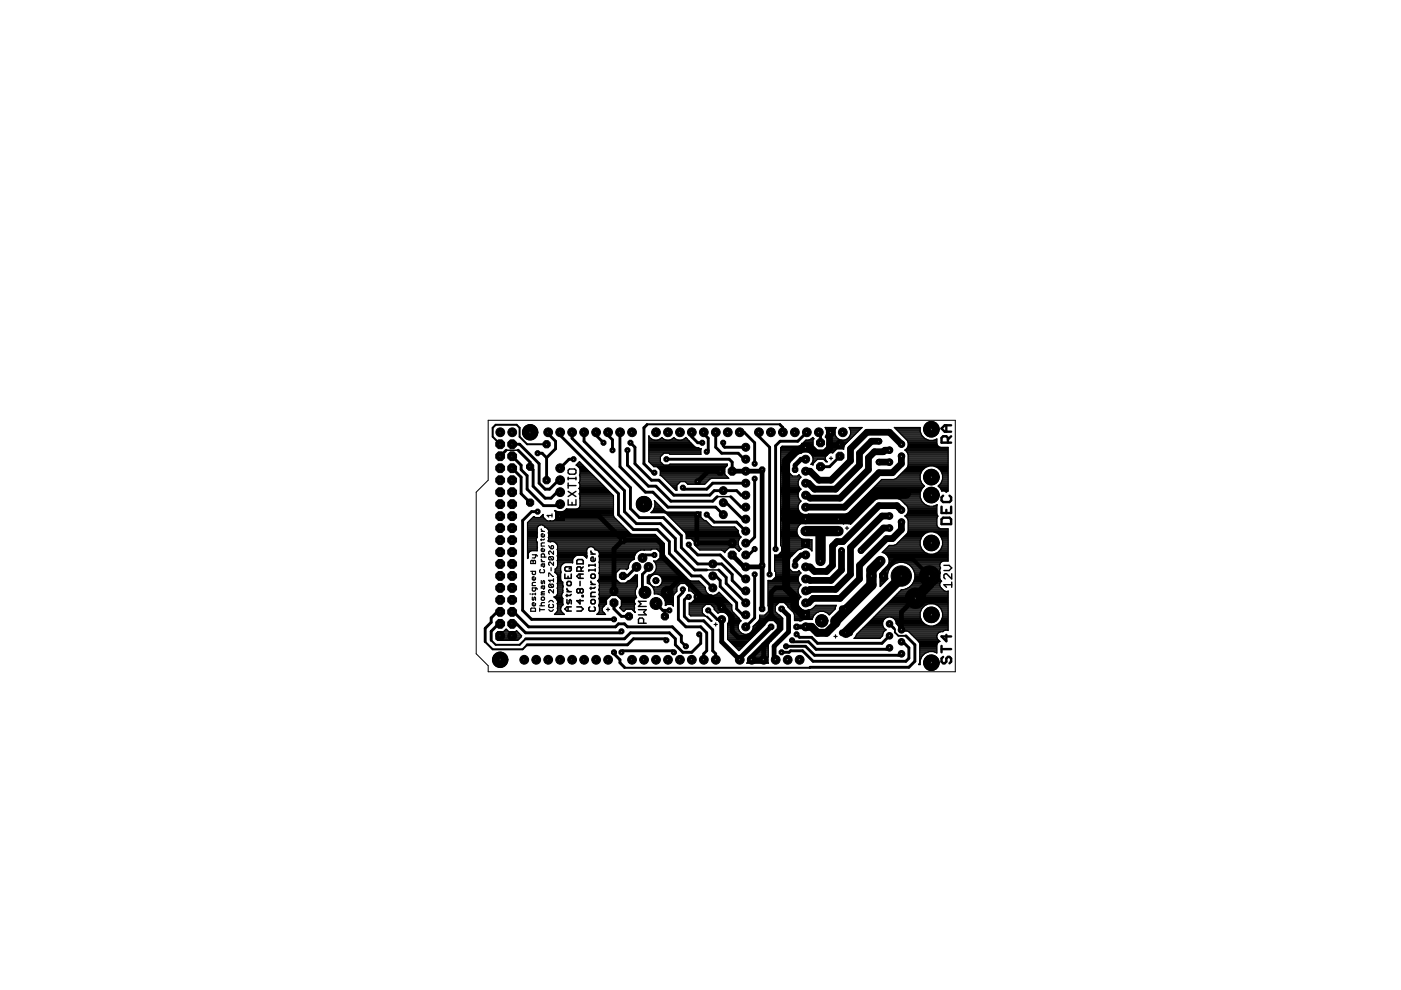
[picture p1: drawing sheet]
<svg xmlns="http://www.w3.org/2000/svg" width="297mm" height="210mm" viewBox="0 0 297 210" stroke-linecap="round" stroke-linejoin="round" font-family="sans-serif">
<g fill="none" stroke="#000" stroke-width=".34">
<path d="M122.3 118.9l.2-.3h.9l.3 .3v.6h-1.4zM125.3 116.8v.2l.5 .5M125.3 117.5h.9M126.2 119.8h-1.4v.3M126.2 118.4v.4l-.2 .2h-.5l-.2-.2v-.4l.5-.3v.9M126.2 119.6v.5M119.8 121.7v.9h1.3v-.9M119.8 120.4l.2-.2h.9l.2 .2v.5l-.2 .2h-.9l-.2-.2zM120.2 123.5l.2-.2h.5l.2 .2v.5l-.2 .2h-.5l-.2-.2zM120.2 127.1v.7l.2 .2 .3-.2v-.4l.2-.3 .2 .3v.6M120.2 124.8v.2l.5 .5M120.2 126v.5"/>
<path d="M120.2 125.5h.9M120.4 122.2v.4M120.4 128.7v.9M121.1 128.7h-.9l-.4 .4 .4 .5h.9M121.1 126l-.2 .3h-.9M121.1 120.2l-.4 .4M122.3 128.7h.9l.5 .4-.5 .5h-.9M123 127.1v.9l-.7-.6h1.4M123 121.7v.9M123 123.3v.9M123 125v.5M123 125l.2-.2 .5 .2v.5l-.3 .2-.4-.2"/>
<path d="M123 125l-.3-.2-.4 .2v.5l.2 .2 .5-.2M123.2 121.1v-.7l-.2-.2h-.5l-.2 .2v.7h1.4M123.4 126.3h.3v.2h-.3zM123.7 121.7h-1l-.4 .5 .4 .4h1M123.7 120.2l-.5 .4M125.1 128.7l-.3 .2v.4l.3 .3h.9l.2-.3v-.4l-.2-.2M125.3 122l.2-.3h.5l.2 .3v.4l-.2 .2h-.5l-.2-.2zM125.3 127.4l.2-.3h.5l.2 .3v.4l-.2 .2h-.5l-.2-.2zM125.3 123.2v.3l.5 .4M125.3 124.5v.4M125.3 123.9h.9M126.2 120.9h-1.4v.2"/>
<path d="M126.2 120.6v.5M126.2 125.6h-.7l-.2 .2v.7h.9M126.2 124.5l-.2 .2h-.9"/>
</g>
<g fill="none" stroke="#000" stroke-width=".25">
<path d="M122.2 98.7h1.5M122.3 98.4h1.1M122.3 98.7h.1M122.3 98.7l.6 .7M122.5 98.9h1.4M122.5 98.2h.7M122.7 99.1h1.4M122.7 98h.3M122.9 97.9l7.2 7.2M122.9 97.9h.1M122.9 97.9l-.8 .7 .2 .1M122.9 99.4l.1 .1"/>
<path d="M122.9 99.3h1.4M123 99.5v1M123 100h2M123 99.8h1.8M123 99.5h1.5M137.6 93.3h8.3M137.6 95.1h11.1l-.1 .1v1.1h-6.6l-.2-.2h-1l-.8 .7v1.1l.8 .7M137.6 95.8h11M137.6 96h11M137.6 97.8h2.4M137.6 97.6h2.4M137.6 97.3h2.4"/>
<path d="M137.6 97.1h2.4M137.6 96.9h2.4M137.6 96.7h2.6M137.6 96.4h2.8M137.6 96.2h3M137.6 95.5h11M137.6 95.3h11M137.6 94.9h10.1M137.6 94.7h9.7M137.6 94.4h9.4M137.6 94.2h9.2M137.6 94h9"/>
<path d="M137.6 93.8h8.8M137.6 93.6h8.6M137.6 93.1h.6M137.6 92.9h.3M137.6 92.7h.1M137.6 92.5h.1M137.7 98h2.4M137.9 98.2h2.5M138.1 98.4h2.5M138.3 98.7h15.9M138.6 98.9h15.4M138.7 93.3l-.6-.2-.5-.7v5.5l1 1.1h.7l.7 .7v1.1l.3 .1 3 3h.2v-1"/>
<path d="M139.4 93.3l.9-.5 1 .5M139.4 99.1h14.4M139.6 99.3h14.1M139.8 99.5h13.9M139.9 93.1h.8M140 100h13.7M140 99.8h13.7M140.2 92.9h.3M141.9 93.3l1-.5 .9 .5M141.9 96.2h6.7M142 98.4h12.2M142 98.4l-.2 .2"/>
<path d="M142.5 93.1h.8M142.7 92.9h.3M144.5 93.3l.9-.5 2 2 .7 .1 .3 .2M145 93.1h.8M145.3 92.9h.2M146.1 93.5h.1M154.2 98.4h.1M154.2 98.4v.3l-.5 .6v1.3l.8 .8h-3.6l-.4 .2M165.5 95.8h11.3M165.5 98.4h1.8M165.5 96h4.5M165.5 95.1h7.5"/>
<path d="M165.5 98.7h1.8M165.5 100h1.7M165.5 99.8h1.7M165.5 99.5h1.7M165.5 99.3h1.7M165.5 99.1h1.7M165.5 98.9h1.8M165.5 98.2h1.9M165.5 98h2M165.5 97.8h2.2M165.5 97.6h2.4M165.5 97.3h2.6"/>
<path d="M165.5 97.1h2.8M165.5 96.9h3.1M165.5 96.7h3.3M165.5 96.4h3.5M165.5 96.2h3.9M165.5 95.5h11.5M165.5 95.3h7.7M165.5 94.9h7.3M165.8 94.7h6.7M167.3 98.9l-.1 1.2 .8 .8h1.1l.3-.3M169.7 94.4h2.7M169.7 94.4l-.3 .2h-3.6l-.3 .3v20.8l.2 .2v1l-.7 .8h-.8v3.4l.2 .2v1l-.7 .8h-.9l.1 6.5-.7 .8"/>
<path d="M169.9 94.2h2.5M170.2 94h2.2M170.4 93.8h2M170.5 95.8l-1.4 .5-1.6 1.6-.2 1M170.6 93.6h1.8M171.1 95.8a1.55 1.55 0 0 1 1.2 1.1 1.55 1.55 0 0 1-.4 1.5h.5M171.6 96h4.3M171.9 96.2h3.7M171.9 93.1h.6M172.1 96.4h3.3M172.1 98.2h.4M172.2 92.9h.3"/>
<path d="M172.2 96.7h2.9M172.2 98h.5M172.3 96.9h2.7M172.3 97.8h.6M172.4 93.3h-1.6l-1.1 1.1M172.4 97.6h.7M172.4 97.3h2.6M172.4 97.1h2.6M174.7 95.3h2.6M174.8 97.6h.3M174.9 95.1h4M175 90.7h2.3"/>
<path d="M175 92.6l.5 .6v1.3l-.9 .9h-1.3l-.9-.9v-1.3l.2-.2-.3-.2-.9 .5M175 92.6h.1M175 92.7h2.3M175 97.8h.2M175.1 92.5h2.1M175.1 90.9h2.1M175.1 96.7a.85 .85 0 0 0 .3 1.2h-.2l-.6-.5h-1.3l-.9 .9v.3l-.4-.2M175.2 94.9h3.7M175.2 92.2h1.9M175.2 91.1h1.9M175.2 92.9h2.3M175.3 91.3l-.4-.7h2.4l-.3 .7"/>
<path d="M175.3 91.3v.7M175.3 92l-.3 .6M175.3 92h1.7M175.3 91.8h1.7M175.3 91.6h1.7M175.3 91.3h1.7M175.4 96.4l-.3 .3M175.4 94.7h3.5M175.4 93.1h2.4M175.5 93.3h4.6M175.5 94.4h3.5M175.5 94.2h3.7"/>
<path d="M175.5 94h3.9M175.5 93.8h4.1M175.5 93.6h4.4M175.9 97.2h.6M176.2 96.8v.7M176.5 96h.1M177 92l.2 .6 .5 .5 .6 .2M177 91.3v.7M177.4 95.2l-.8 .8a.96 .96 0 0 0-1.2 .4M179.5 93.1h.8M179.8 92.9h.7M180 92.7h.7"/>
<path d="M180.1 90.7h2.7M180.1 92.5h.9M180.2 90.9h2.3M180.3 92.2h.9M180.3 91.1h2M180.3 91.3l-.3-.7h2.8l-3.7 3.7-.2 1-.1-.1M180.3 91.3v.7M180.3 92l-.2 .6-.5 .5-.6 .2M180.3 92h1.1M180.3 91.8h1.3M180.3 91.6h1.6M180.3 91.3h1.8"/>
<path d="M189.7 90.7h5.4M189.9 90.9h5.2M190.1 91.1h5M190.3 91.3h4.8M190.5 91.6h4.6M190.8 91.8h4.4M191 92h4.3M191.2 92.2h4.2M191.4 92.5h4.2M191.5 100h3.9M191.6 92.7h4.2M191.7 99.8h3.8"/>
<path d="M191.9 92.9h4.1M191.9 99.5h3.8M192 95.5h9M192 95.3h9M192.1 93.1h4.3M192.2 99.3h3.8M192.2 95.8h8.8M192.2 95.1h8.8M192.3 93.3h4.6M192.3 99.1l-2.3 2.4-.5 .2h-2.6l-7 7.1-.6 .2h-7.9a1.58 1.58 0 0 1-1.8-.4 1.58 1.58 0 0 1-.1-2M192.4 99.1h3.9M192.4 96h8.6"/>
<path d="M192.4 94.9h8.6M192.4 93.6h6.2M192.4 98.9h4.4M192.5 96.2h8.5M192.5 94.7h6.5M192.5 93.8h6.1M192.5 98.7h8.5M192.6 94.5v-.6l-.3-.5-2.7-2.8h5.5a2.37 2.37 0 0 0 1 2.4 2.37 2.37 0 0 0 2.5 .1v1l.5 .6 .3 .1h1.6v9.3l-.4 .3-.4-.3h-.5l-.2-.5-.6-.5a2.39 2.39 0 0 0 .3-3.6 2.39 2.39 0 0 0-3.5 0 2.39 2.39 0 0 0 .3 3.6 2.39 2.39 0 0 0-.9 2.4 2.39 2.39 0 0 0 1.9 1.8M192.6 96.4v2.2l-.3 .5M192.6 94.5l-.3 .5-.5 .4 .5 .5 .3 .5M192.6 98.4h8.4M192.6 98.2h8.4"/>
<path d="M192.6 98h8.4M192.6 97.8h8.4M192.6 97.6h8.4M192.6 97.3h8.4M192.6 97.1h8.4M192.6 96.9h8.4M192.6 96.7h8.4M192.6 96.4h8.4M192.6 94.4h6.2M192.6 94.2h6.1M192.6 94h6M198 93.3h.6"/>
<path d="M198.1 98.9h2.9M198.5 93.1h.1M198.7 99.1h2.3M199 99.3h2M199.2 99.5h1.8M199.4 99.8h1.6M199.5 100h1.5M111.8 115.8h2.1M111.8 115.1h2.1M111.8 114.4h1.9M111.8 112.7h2.1M111.8 116.9h.6"/>
<path d="M111.8 111.8h2.2M111.8 117.8h.2M111.8 116.4h2.1M111.8 113.3h2.1M111.8 118.2h.2M111.8 118h.3M111.8 117.6h.2M111.8 117.3h.3M111.8 117.1h.4M111.8 116.7h2.1M111.8 116.2h2.1M111.8 116h2.1"/>
<path d="M111.8 115.5h2.1M111.8 115.3h2.1M111.8 114.9h2M111.8 114.7h1.9M111.8 114.2h1.9M111.8 114h2M111.8 113.8h2.1M111.8 113.6h2.1M111.8 113.1h2.1M111.8 112.9h2.1M111.8 112.4h2.1M111.8 112.2h2.1"/>
<path d="M111.8 112h2.1M111.8 111.5h2.3M111.8 111.3h2.7M111.8 111.1h19.9M111.8 110.9h19.6M112 110.7h19.2M112.2 110.4h3.9M112.4 110.2h3.3M112.5 119l.2-.2 .3 .2 .4-.2 .1 .2v.5h-1zM112.6 110h2.9M112.9 117.6h.8l.2 .4M112.9 109.8h2.4"/>
<path d="M113 119v.5M113.1 109.6h.2M113.5 117.6v.5l-.1 .2h-.5M113.9 114.9v.2M113.9 115.1v.9M114.7 109.6h.5M114.8 112.1l.3 .6M114.8 114.3v.3M114.8 118.6l.3 .5M114.8 119.1h.6M114.8 112.7h.6M114.9 109.3h.2"/>
<path d="M115 111.3h16.9M115.1 119.6v.5l.2 .1 .1-.1v-.5h-.5l-.1 .1v.4M115.1 109.1h.1M115.3 109.8l-.2-.7-.6 .6h-1l-.4-.2-1.3 1.3v7.6l.3-.4a.84 .84 0 0 1 .6-1.2h1.2v-.8M115.3 109.8a1.75 1.75 0 0 0 2.5 .3l.1-.3M115.4 111.5h16.7M115.4 113.3v.4l-.1 .1h-.4l-.1-.1v-.4l.3-.1v.6M115.4 115.1h-.5l-.1 .2v.5h.6M115.4 116.4v.4l-.1 .1h-.4l-.1-.1v-.4l.3-.1v.6M115.4 118.1v-.5l-.1-.2h-.4l-.1 .2v.5h1M115.4 114.3l-.1 .1h-.7M115.6 111.8a.84 .84 0 0 1 .6 1.2l.1 1.4"/>
<path d="M116 112h16.5M116.2 112.2h16.6M116.2 114.7h24.1M116.3 114h23.3M116.3 113.1h17.3M116.3 112.9h17.1M116.3 112.4h16.7M116.3 114.4h23.8M116.3 112.7h16.9M116.3 114.4v.4l.4 .1M116.3 113.3h22.7M116.3 114.2h23.5"/>
<path d="M116.3 113.8h23.1M116.3 113.6h22.9M116.3 115.7l.5 .7M116.5 118l-.2 .2v.3l.2 .2h.7M116.5 118h.7l.1 .2v.3l-.1 .2M116.5 118l.7 .7M116.6 110.4h.2M116.6 114.9h.1M116.7 114.9a1.11 1.11 0 0 1 1.4 .5M116.8 115.8l.2-.1 .3 .1v.4l-.1 .2h-.4zM117 109.3h-1l.4 .3M117 108.9v.7"/>
<path d="M117.3 110.4h13.7M117.3 116.9v.6l-.6-.6-.4 .1v.4l.2 .1M117.3 119.2v.7l-.8-.7-.2 .2v.3l.2 .2M117.5 114.9h23M117.6 110.2h13.2M117.8 108.5l.1 .3v1M117.8 108.4h.3M117.8 110h12.7M117.8 115.1h22.9M117.9 108.7h12.2M117.9 109.8h12.4M117.9 109.6h12.3"/>
<path d="M117.9 109.3h12.2M117.9 109.1h12.2M117.9 108.9h12.2M118 115.3h22.9M118.1 115.4l.1 .3v1M118.2 118.9h3.2M118.2 115.5h22.7M118.2 117.8h4.1M118.2 116.4h6.3M118.2 118h3.7M118.2 116.7h6.2M118.2 119.1h3.2"/>
<path d="M118.2 115.8h22.7M118.2 118.7h3.2M118.2 116.9h6.2M118.2 116.7v2M118.2 118.7v1.3l-.5 .6M118.2 119.3h1.5M118.2 120h.8M118.2 119.8h.9M118.2 119.5h1.2M118.2 118.4h3.3M118.2 118.2h3.5M118.2 117.6h6.2"/>
<path d="M118.2 117.3h6.2M118.2 117.1h6.2M118.2 116.2h6.4M118.2 116h6.7M119.4 108.4h10.7M119.8 108.2h10.3M120 108h10.1M121.4 119.3h.1M121.4 119.3h-1.6l-.3 .1-.6 .8M121.4 118.7v.6M122.6 107.8h7.5M122.7 103.6a.85 .85 0 0 1 .1 1.1l.2 .6-.1 .3"/>
<path d="M122.7 103.5h5.8M122.8 104.7h6.8M122.8 102.4h4.6M122.9 107.6l-.6 .3h-2.2a1.91 1.91 0 0 1-2.5 .3l.2 .3M122.9 107.5h7.2M122.9 102.2h4.3M122.9 103.8h5.9M122.9 104.9h7M122.9 103.3h5.4M122.9 100.7h2.7M122.9 105.6l.1 1.6-.1 .4M122.9 107.3h7.2"/>
<path d="M122.9 105.6h.1M122.9 102.7h4.8M122.9 105.6h7.2M122.9 104.4h6.5M122.9 102h4.1M122.9 100.9h3M123 105.1h7.1M123 104h6M123 105.8h7.1M123 106.9h7.1M123 100.5l-.1 .2 .1 1.2-.3 .4a.85 .85 0 0 1 0 1.3M123 107.1h7.1"/>
<path d="M123 106.7h7.1M123 106.4h7.1M123 106.2h7.1M123 106h7.1M123 105.3h7.1M123 104.2h6.2M123 103.1h5.1M123 102.9h4.9M123 101.8h3.8M123 101.6h3.5M123 101.3h3.3M123 101.1h3.1"/>
<path d="M123 100.4h2.4M123 100.2h2.2M123.7 117.8h.7M123.9 117.9l-1.6-.1-.3 .1-.6 .8M123.9 117.9h.1M124.1 118h.4M124.3 118.2h.1M124.4 117.2v-.6a.91 .91 0 0 1 .9-.7 .91 .91 0 0 1 .9 .7 .88 .88 0 0 1 .8 1.3l.1 2.3M124.4 117.2v.1M124.4 117.3v1l-.5-.4M125.7 116h15.2M126 116.2h14.9"/>
<path d="M126.1 116.4h12.1M126.6 116.7h9.2M126.9 116.9h8.4M127 118h7.5M127 117.1h8M127 119.1h6.7M127 119.3h6.5M127 117.8h7.6M127.1 118.7h7.2M127.1 120h6.1M127.1 119.8h6.2M127.1 119.5h6.3"/>
<path d="M127.1 118.9h6.8M127.1 118.4h7.4M127.1 118.2h7.4M127.1 117.6h7.6M127.1 117.3h7.7M130.1 105.1v4.2l.4 .7M130.5 110l3.2 3.2 .4 .1M132.3 111.8h-16.8a.87 .87 0 0 0-.8-.5 .87 .87 0 0 0-.8 .7v1.9a.83 .83 0 0 0 0 1M134.5 118v.6a1.64 1.64 0 0 0-1.3 1.8M134.8 117.4l-.3 .6M135.3 116.9l.6-.3h2.1l.2-.2h1.1l.7 .8v1M135.3 116.9l-.5 .5"/>
<path d="M138 108.7h10.6M138.3 108.4h2.8M138.5 108.2h2.3M138.6 108h2M138.7 107.8h1.7M138.7 119.1h3.5M138.8 107.5h1.4M138.8 106.2h.1M138.9 106.9h.6M138.9 107.3h1M138.9 106.4l-.2-.3 2.3 2.3 .4 .2h7.2v1l.7 .8h.3l1.3 1.2 .3 .1h4.6l.7 .8v.4M138.9 106.4v1"/>
<path d="M138.9 107.4l-.4 .8-.5 .5h2.8l.4 .2 4.1 4.1 .2 .3M138.9 107.1h.8M138.9 106.7h.4M138.9 106.4h.1M138.9 119.3h3.5M138.9 113.3l2 2v2.3M139 119.5h3.6M139.1 119.8h3.8M139.1 120h4M139.3 116.4h1.6M139.3 118.9h2.7M139.5 116.7h1.4"/>
<path d="M139.5 118.7h2.2M139.7 116.9h1.2M139.8 118.4h1.7M140 117.1h.9M140 118.2h1.3M140 118.2l-.7 .7h-.7a1.67 1.67 0 0 1 .5 1.9 1.67 1.67 0 0 1-1.5 1.1l-.4 .3v1.5a2.02 2.02 0 0 1 1.5 2.2 2.03 2.03 0 0 1 2.4 2.5l.3-.2h1l.4 .3v-2.1l.1-.4 .6-.6v-.9l.8-.8h1l.7 .8M140 117.8h.9M140 118h1.1M140 117.6h.9M140 117.3h.9M140 100.7h13.8M140 100.4h13.7"/>
<path d="M140 100.2h13.7M140.2 100.9h13.8M140.5 101.1h13.7M140.7 101.3h13.7M140.9 117.6l.1 .3 5.1 5.1 .4 .2h1.6l1.4 1.4 .3 .9M140.9 101.6h9.6M141.1 101.8h9.2M141.3 108.9h7.3M141.3 118.2h.1M141.4 102h8.7M141.5 109.1h7.1M141.6 102.2h2.6"/>
<path d="M141.7 109.3h6.9M141.8 102.4h2.1M141.9 109.6h6.7M142 102.7h1.7M142.2 109.8h6.5M142.2 102.9h1.3M142.4 110h6.5M142.5 103.1h1M142.6 110.2h6.6M142.7 103.3h.8M142.8 110.4h6.9M142.9 103.5h.6"/>
<path d="M143 110.7h6.9M143.1 103.8h.4M143.3 110.9h6.9M143.5 111.1h6.9M143.7 111.3h6.9M143.9 111.5h6.9M144.1 111.8h11.7M144.4 112h11.6M144.6 112.2h11.7M144.8 112.4h11.7M145 112.7h11.5M145.3 112.9h11.2"/>
<path d="M145.4 102.2h4.5M145.4 113.1h11.2M145.5 113.3h11.2M145.5 113.3v.9h1.1l.7 .7v.7M145.5 114h11.5M145.5 113.8h11.6M145.5 113.6h11.3M145.6 102.4h4M146.6 114.2h10.2M146.8 114.4h9.9M147 114.7h9.6M147.3 114.9h9.2"/>
<path d="M147.3 115.1h9.2M147.3 115.5h9.3M147.3 115.3h9.2M147.5 115.8h9.2M147.7 116h9.1M148 116.2h6.5M148.2 116.4h6.1M150.5 101.6l-1.1 1.1h-3.6l-.5-.6h-1l-.8 .8M153 116.7h1.1M153.4 116.9h.4M153.6 117.1h.1M156 116.2h1"/>
<path d="M156.2 116.4h.9M156.4 116.7h.5M156.5 112.9l.3 .6 .3 .4a1.57 1.57 0 0 0 0 2.5l-.4 .5-.8-.8h-1.3l-.9 1.1-.8-.6h-4.5l-1.1-1M156.7 116.9h.1M164.2 119.1h3.1M164.2 118.7h3.1M164.2 119.3h3.1M164.2 117.8h3.8M164.2 120h3M164.2 119.8h3M164.2 119.5h3M164.2 118.9h3.1"/>
<path d="M164.2 118.4h3.2M164.2 118.2h3.4M164.2 118h3.6M165.1 117.6h3.1M165.3 117.3h3.1M165.5 115.1h6.6M165.5 114.4h6.6v2.4a1.55 1.55 0 0 0-2.3-.4h-4.1M165.5 112.7h3.5M165.5 110.4h15.6M165.5 111.8h3.7M165.5 105.8h3.9M165.5 106.9h3.9"/>
<path d="M165.5 107.3h3.7M165.5 113.3h3.6M165.5 108.2h3.9M165.5 102.7h3.7M165.5 115.5h6.6M165.5 115.3h6.6M165.5 114.9h6.6M165.5 114.7h6.6M165.5 114.2h4.4M165.5 114h4.1M165.5 113.8h3.9M165.5 113.6h3.7"/>
<path d="M165.5 113.1h3.5M165.5 112.9h3.5M165.5 112.4h3.5M165.5 112.2h3.5M165.5 112h3.6M165.5 111.5h3.8M165.5 111.3h4M165.5 111.1h4.2M165.5 110.9h4.7M165.5 110.7h15.3M165.5 110.2h15.8M165.5 110h16"/>
<path d="M165.5 109.8h16.2M165.5 109.6h16.4M165.5 109.3h16.7M165.5 109.1h16.9M165.5 108.9h4.5M165.5 108.7h4.2M165.5 108.4h4M165.5 108h3.8M165.5 107.8h3.7M165.5 107.5h3.7M165.5 107.1h3.8M165.5 106.7h4"/>
<path d="M165.5 106.4h4.2M165.5 106.2h4.3M165.5 106h4.1M165.5 105.6h3.8M165.5 105.3h3.7M165.5 105.1h3.7M165.5 104.9h3.7M165.5 104.7h3.7M165.5 104.4h3.8M165.5 104.2h3.9M165.5 104h4.1M165.5 103.8h4.3"/>
<path d="M165.5 103.5h4.2M165.5 103.3h4M165.5 103.1h3.9M165.5 102.9h3.8M165.5 102.4h3.7M165.5 102.2h3.7M165.5 102h3.8M165.5 101.8h3.9M165.5 101.6h4M165.5 101.3h4.2M165.5 101.1h4.3M165.5 100.9h2.5"/>
<path d="M165.5 100.7h2.3M165.5 100.4h2.1M165.5 100.2h1.8M165.5 117.1h3.2M165.6 115.8h6.5M165.7 116.9h3.2M165.7 116.7h3.4M165.7 116.2h4.5M165.7 116h6.4M167.3 118.7l-.1 1.8 .8 .7h1.1l.3-.2 .1 .1M169 112.2a1.85 1.85 0 0 0 1.4 2.2M169.2 100.9h.4"/>
<path d="M169.2 104.7v.6M169.2 105.3l.3 .6 .3 .4-.3 .3M169.4 100.6l.4 .6-.3 .4M169.4 100.7h.1M169.5 101.6l-.3 .5v.7l.3 .5M169.5 103.3l.3 .4-.3 .4-.3 .6M169.6 116.4a5.6 5.6 0 0 0-2.3 2.3M171.4 116.2h.7M171.8 116.4h.3M172 116.7h.1M178.4 110.9h.7M179.2 112h.7"/>
<path d="M179.5 108.9h3.1M179.6 111.6v.7M180 108.7h2.8M180 110.9h.6M180.1 110.9a.89 .89 0 0 0-1.2 .2l-.8-.3h-7.7l-.6 .2-.6 .6-.2 .6M180.2 108.4h2.9M180.3 111.1h.1M180.4 108.2h2.9M180.6 108h2.9M180.8 107.8h2.9M181.1 107.5h2.9M181.3 107.3h2.9"/>
<path d="M181.5 107.1h2.9M181.7 106.9h2.9M181.9 106.7h2.9M182.2 106.4h2.9M182.4 106.2h2.9M182.6 106h2.9M182.8 105.8h3.2M183.1 105.6h12.1M183.3 105.3h11.8M183.5 105.1h11.6M183.7 104.9h11.4M184 104.7h11.1"/>
<path d="M184.2 104.4h10.9M184.4 104.2h10.8M184.6 104h10.7M184.8 103.8h10.6M185.1 103.5h10.4M185.3 103.3h10.5M185.5 103.1h10.5M185.7 102.9h10.2M185.9 102.7h9.7M186.2 102.4h9.2M186.4 102.2h8.9M186.6 102h8.7"/>
<path d="M186.8 101.8h8.4M187 117.1a1.92 1.92 0 0 1 1.5 2.2M187.1 117.1h9M187.3 116.9h8.6M187.5 116.7h8.2M187.5 117.3h9.1M187.7 116.4h7.8M187.9 117.6h13.1M188 116.2h7.4M188.1 117.8h12.9M188.2 116h7.1M188.2 120h.9"/>
<path d="M188.3 118h12.7M188.3 119.8h1.1M188.3 118.2h12.7M188.4 115.8h6.8M188.4 119.5h1.3M188.4 118.4h12.6M188.5 119.3h1.9M188.5 119.1h11.2M188.5 118.7h12.5M188.5 119.3l-.3 .7-1.6 1.6v2.8l1.6-1.7v-.9M188.5 118.9h12.5M189.7 115.5h5.4"/>
<path d="M189.8 101.6h5.3M190.1 115.3h5M190.1 101.3h5M190.3 115.1h4.8M190.4 101.1h4.7M190.5 105.7l.5 .3 1.3 1.3M190.6 114.9h4.5M190.6 100.9h4.5M190.8 114.7h4.3M190.8 100.7h4.3M191 114.4h4.2M191 106h4.3"/>
<path d="M191 100.4h4.2M191.2 114.2h4.1M191.2 106.2h4.2M191.3 100.2h4M191.5 114h3.9M191.5 106.4h4.1M191.7 113.8h3.8M191.7 106.7h4.1M191.8 119.3h7.6M191.9 106.9h4.1M191.9 113.6h3.8M192 109.3h6.8"/>
<path d="M192 109.6h6.8M192.1 113.3h3.8M192.1 107.1h4.3M192.2 109.1h6.5M192.3 109.8h6.4M192.3 113.1l-2.3 2.3-.5 .2h-1l-1.5 1.5M192.3 107.3l.3 1.1M192.3 107.3h6.3M192.3 113.1h3.9M192.4 119.5h6.9M192.4 108.9h6.2M192.4 110h6.2"/>
<path d="M192.4 112.9h4.3M192.4 107.5h6.2M192.5 108.7h6.1M192.5 110.2h6.1M192.5 112.7h8.5M192.5 107.8h6.1M192.6 110.4h6M192.6 111.8h6.3M192.6 108.4l-.3 .6-.5 .4 .5 .5 .3 .5v2.2l-.3 .5M192.6 108.2h6M192.6 112.4h8.4M192.6 112.2h8.4"/>
<path d="M192.6 112h6.6M192.6 111.5h6.1M192.6 111.3h6M192.6 111.1h6M192.6 110.9h6M192.6 110.7h6M192.6 108.4h6M192.6 108h6M192.8 119.8h6.4M193 120h6.2M195.1 114.7v.9l.4 .9M195.1 114.7a2.42 2.42 0 0 1 2.4-2 2.42 2.42 0 0 1 2.3 2"/>
<path d="M195.2 105.8l-9.1-.1-.6 .3-5.2 5.2-.2-.3M195.5 116.5l.6 .6M196.1 117.1l.9 .4h.9l.9-.4M197.9 107.3l.8-.3-.1 2 .2 .3M198.2 112.9h2.8M198.3 117.3h2.7M198.5 107.1h.2M198.8 113.1h2.2M198.8 109.5l-.2 .4v1.4l.2 .4 .6 .4h1.6v6.9h-1a.96 .96 0 0 0-.6 1.5l-.2 .6M198.8 109.3v.2M198.8 117.1h2.2M198.9 103.1h2.1"/>
<path d="M199 113.3h2M199.1 116.9h1.9M199.1 102.9h1.9M199.2 103.3h1.8M199.2 113.6h1.8M199.3 116.7h1.7M199.3 102.7h1.7M199.4 103.5h1.6M199.5 113.8h1.5M199.5 116.4h1.5M199.5 116.5l-.7 .6M199.5 102.4h1.5"/>
<path d="M199.5 103.8h1.5M199.6 116.2h1.4M199.6 114h1.4M199.6 102.2h1.4M199.6 104h1.4M199.6 100.2h1.4M199.6 114.2h1.4M199.7 116h1.3M199.7 102h1.3M199.7 114.4h1.3M199.7 100.4h1.3M199.7 115.8h1.3"/>
<path d="M199.8 101.8h1.2M199.8 100.7h1.2M199.8 115.1h1.2M199.8 114.7v.9l-.3 .9M199.8 115.5h1.2M199.8 115.3h1.2M199.8 114.9h1.2M199.8 114.7h1.2M199.8 101.6h1.2M199.8 101.3h1.2M199.8 101.1h1.2M199.8 100.9h1.2"/>
<path d="M200.5 104.2h.3M105.2 135.3h5M105.2 135.1h5.2M105.2 134.9h5.4M105.2 134.7h5.2M105.2 134.4h5M105.2 135.6h4.8M105.3 134.2h4.7M105.5 135.8h4.3M105.5 134h4.3M105.5 133.9h1.2l.6-.5 .6 .5h1.4l.2-.2 1.1 1.1-.8 1h-4.3l-.3-.3v-1.2zM106.9 133.8h.8"/>
<path d="M107.1 133.5h.4M109.5 133.8h.1M112.4 125.9h.1M112.5 121.1h1v.5l-.1 .2h-.4l-.1-.2v-.5M112.5 129.1l.2-.2h.7l.1 .2v.5h-1zM112.9 126.6v.5l.1 .2 .4-.7 .1 .2v.5M113.5 127.9v.4l-.1 .1h-.4l-.1-.1v-.4l.3-.1v.6M113.5 124.7v.5l-.1 .1h-.4l-.1-.1v-.5h.8l.2 .3M113.5 122.5v.3l-.1 .2h-.4l-.1-.2v-.3l.3-.2v.7M113.5 125.8v.3M113.5 123.5h-.5l-.1 .2v.5h.6M113.5 125.9h-.6v.2"/>
<path d="M114.4 129.3h1M114.4 128.9v.7M114.4 128.4h1M114.6 120.8l-.2 .1v.4l.2 .1h.7l.1-.1v-.4l-.1-.1M114.8 123.1v.5l.1 .2 .2-.2v-.3l.2-.2 .1 .2v.5M114.9 125.8l-.1 .3h.6M114.9 126.6h.4l.1 .2v.3l-.1 .2h-.4l-.1-.2v-.3zM114.9 125.8h.5M115.1 124.2v.6l.2 .1 .1-.1v-.6h-.5l-.1 .2v.4M115.4 127.8h-.5l-.1 .1v.4l.1 .1M115.4 125.4h-.5l-.1 .2 .1 .2M116.3 129.3l.4 .3h.3l.3-.3"/>
<path d="M116.3 122.2v-.7l1 .7M116.3 127.7l.4-.4h.3l.3 .4M116.5 128.1l-.2 .2v.4l.2 .1h.7l.1-.1v-.4l-.1-.2M116.5 123.9l-.2 .1v.4l.2 .1h.7M116.5 123.9h.7l.1 .1v.4l-.1 .1M116.5 123.9l.7 .6M116.8 120.4v.6M117.3 125v.7l-.6-.7-.4 .2v.3l.2 .2M117.3 122.7v.7M117.3 123h-1l.4 .4M117.5 126.6h.1M117.5 126.6l.7 .9-.1 .5"/>
<path d="M117.6 126.7h1.6M117.6 130.2h2M117.6 121.3h1.4M117.7 121.1h1.2M117.7 120.6l-.1 .8a.82 .82 0 0 1 .6 1M117.7 120.6h1.2M117.7 120.9h1.2M117.8 126.9h1.5M117.8 130h1.6M117.8 126.4h1.3M117.9 121.5h1M118 127.1h1.3"/>
<path d="M118 120.4h.9M118.1 126.2l-.6 .4M118.1 129.8h1M118.1 126.2h1M118.1 121.8h.8M118.1 127.3h1.2M118.1 128l.1 1.1M118.1 128h1.2M118.1 120.2h.8M118.2 124.7h1.1M118.2 126h.9M118.2 122.4v1.1"/>
<path d="M118.2 129.5h.8M118.2 123.8h1.1M118.2 122.4h.7M118.2 128.9h.7M118.2 122h.7M118.2 128.4h1M118.2 127.8h1.1M118.2 125.8h1M118.2 125.3h1.1M118.2 122.2h.7M118.2 123.5v1.4M118.2 124.9v1l-.1 .3"/>
<path d="M118.2 129.1l-.1 .7M118.2 124.4h1.2M118.2 129.3h.7M118.2 129.1h.7M118.2 128.7h.8M118.2 128.2h1.2M118.2 127.6h1.1M118.2 125.5h1.1M118.2 125.1h1.1M118.2 124.9h1.1M118.2 124.2h1.2M118.2 124h1.1"/>
<path d="M118.2 123.5h1.1M118.2 123.3h1M118.2 123.1h.8M118.2 122.9h.7M118.2 122.7h.7M118.9 129.3l.8 1h-2.1l.5-.5M118.9 120.2v1.4M118.9 121.6l.1 1.5M119 123.1l.3 .3v1.8M119.3 129.9h.1M119.3 125.3v.3M119.3 125.6a.88 .88 0 0 0 0 1.3"/>
<path d="M119.3 125.6v.1M119.3 125.2h.1M119.3 126.9l.1 1.3M119.3 125.2v.1M119.4 128.2a1.14 1.14 0 0 0-.5 1.1M126.6 130.2h1.7M126.8 123.1h4.1M126.8 130h1.3M126.9 123.3h4.3M127 125.1l.1 .7M127 125.1h7.7M127 128.4h1.1"/>
<path d="M127 126.9a1.44 1.44 0 0 1 0 1.4l.1 1.2M127 121.5l.1 .3M127 122.9h3.7M127 121.5h3.6M127 129.8h.9M127 128.2h1.4M127 126.9h1.9M127 126h7.7M127 124.9h7.8M127 123.5h4.4M127 124.2l.1 .5M127.1 125.3h7.6"/>
<path d="M127.1 128.7h.8M127.1 127.1h1.6M127.1 126.2h7.7M127.1 124.2h8M127.1 122.7h3.5M127.1 121.3h3.6M127.1 127.8h1.5M127.1 125.8h7.6M127.1 128.9h.7M127.1 124.7h7.8M127.1 121.1h3.9M127.1 127.3h1.5"/>
<path d="M127.1 122.2h3.5M127.1 129.5l-.6 .8h1.9l-.3-.3M127.1 120.2l-.1 1.3M127.1 121.8v.8l-.4 .5 .4 .6M127.1 123.7l-.1 .5M127.1 125.8v.9M127.1 124.7l-.1 .4M127.1 126.7l-.1 .2M127.1 120.6h5.9M127.1 121.8h3.5M127.1 124.4h7.9M127.1 128h1.5"/>
<path d="M127.1 129.5h.7M127.1 129.3h.6M127.1 129.1h.6M127.1 127.6h1.5M127.1 126.7h2M127.1 126.4h2.2M127.1 125.5h7.6M127.1 124h8M127.1 123.8h8M127.1 122.4h3.5M127.1 122h3.5M127.1 120.9h4.1"/>
<path d="M127.1 120.4h6.1M127.1 120.2h6.1M128.6 129.2h.6M128.9 128.9v.7M131 126.4h3.9M131.2 126.7h3.8M131.4 128.9h3.1M131.4 120.6l-.8 .9v1.2l.8 .9h1.3l.5-.4a2.52 2.52 0 0 0 1.5-1.3h.4v2.4l-.4 .9v.8M131.4 126.9h3.3M131.6 128.7h2.9M131.6 129.1h2.9M131.7 127.1h2.9"/>
<path d="M131.7 128.4h2.8M131.7 127.8h2.8M131.7 127.3h2.8M131.7 128h2.9M131.7 128.2h2.9M131.7 127.6h2.8M131.9 129.3h.7M132.1 129.5h.3M132.8 123.5h2.3M133 123.3h2.1M133.2 120.4l-.3 .4-.2-.2M133.4 123.1h1.7"/>
<path d="M133.7 122.9h1.4M134 122.7h1.1M134.1 129.3h.4M134.2 122.4h.9M134.3 129.5h.2M134.4 122.2h.7M134.5 127.3l.2 .7-.2 .4 .1 1.4M134.5 129.8h.1M134.6 129.8v.1l-.6-.7h-1.3l-.5 .4-.8-.8 .3-.3v-1.3l-.9-.9h-1.3l-.9 .9v.9l-.4 .3a.91 .91 0 0 0-.1 1.6M134.6 122h.5M134.7 126l.3 .7-.5 .6M137.2 123.5h.6"/>
<path d="M137.2 123.3h.5M137.2 123.1h.5M137.2 122.9h.5M137.2 122.7h.6M137.2 122.4h.7M137.3 122.2h.8M137.5 122h.8M137.5 123.8h.4M137.7 122.9a1.36 1.36 0 0 0 1.1 1.5M137.9 124h.1M138.1 121.8h6.7M138.2 124.2h.1"/>
<path d="M138.3 122l-.6 .9M138.4 124.4h5.1M138.5 124.7h5M138.5 121.5h6.1M138.6 124.9h4.9M138.7 125.1h4.8M138.7 125.8h4.4M138.7 125.3h4.8M138.7 125.5h4.7M138.7 121.3h5.7M138.8 121.8l-.5 .2M138.9 121.1h5.3"/>
<path d="M139 120.9h5M139.1 120.6h4.6M139.1 120.4h4.4M139.1 120.2h4.2M139.3 121.8l.5 .2M139.6 126h3.3M139.8 122l.6 .9M139.8 122h5.3M139.8 124.2h3.9M140 122.2h5.3M140.1 124h3.9M140.1 126.2h2.7"/>
<path d="M140.2 123.8h4M140.2 122.4h5.3M140.3 123.5h8.2M140.3 122.7h5.4M140.4 126.4h2.4M140.4 122.9a1.36 1.36 0 0 1-1.1 1.5M140.4 123.3h7.9M140.4 123.1h5.9M140.4 122.9h5.6M140.6 126.7h2.2M140.8 126.9h2M140.9 127.1h1.9"/>
<path d="M141 127.3h1.8M141.1 127.6h1.7M141.1 127.8h1.7M141.1 128h1.7M141.1 128.2h.2M142.5 128.2h.3M142.7 128.4h.1M145.4 123.8h3.4M145.6 124h3.4M145.8 124.2h3.4M146 124.4h3.4M146 124.7h3.5"/>
<path d="M146 124.5v.8h3.7M146 125.1h3.6M146 124.9h3.5M146.1 128.4h3.3M146.1 128.9h2.8M146.1 128h8.8M146.1 130.2h3.1M146.1 130h2.8M146.1 129.8h2.8M146.1 129.5h2.8M146.1 129.3h2.8M146.1 129.1h2.8"/>
<path d="M146.1 128.7h3M146.1 128.2h3.5M146.3 130.4h3.1M146.6 125.3l.7 .7v1.1M146.6 127.8h8.1M146.8 125.5h3M146.8 127.6h7.6M147 125.8h3M147.1 127.3h7.1M147.3 126h2.9M147.3 127.1h6.7M147.3 127.1l-.7 .7h-.5v2.5l.4 .3h2.9l.4 .2 1 1"/>
<path d="M147.3 126.9h6.5M147.3 126.7h6.2M147.3 126.4h6M147.3 126.2h3.5M149.6 130.7h.3l1 1-.1 .1M149.6 130.7l-.7-.8v-1l.7-.7h1.1l1.5 1.8a1.55 1.55 0 0 1 2 .3 1.55 1.55 0 0 1 .1 1.9M149.8 125.5l.4 .5M149.9 130.9h.3M150.2 131.1h.2M150.2 126l.6 .2h.6l.6-.2M150.4 131.3h.2M150.6 131.6h.2"/>
<path d="M150.7 128.2h4.4M150.8 131.8h.1M151 128.4h4.2M151.2 128.7h4M151.4 128.9h3.8M151.4 132.4h.7M151.4 129.1h3.8M151.5 126.2h1.6M151.6 129.3h3.6M151.7 132.1v.6M151.8 129.5h3.5M152 129.8h3.4"/>
<path d="M152 126l.4-.4 2.8 2.7v1l.4 .7M152 126h.9M152.2 130h.1M152.2 125.8h.5M153.8 130h1.8M154.1 130.2h1.7M154.3 132.9h2.2M154.3 133.8h2.5M154.3 135.6h4.8M154.3 135.3h5M154.3 135.1h5.3M154.3 134.9h5.5"/>
<path d="M154.3 134.7h5.7M154.3 134.4h3.4M154.3 134.2h2.9M154.3 134h2.7M154.3 133.5h2.4M154.3 133.3h2.3M154.3 133.1h2.2M154.3 132.7h2.2M154.3 132.4h2.3M154.3 130.4h1.8M154.3 132.2v3.4l2.4 2.4 5.5-5.5M154.3 132.2h2.4"/>
<path d="M154.4 130.7h1.9M154.4 132h2.4M154.5 135.8h4.4M154.5 131.8h2.5M154.5 130.9h2M154.6 131.6h2.5M154.6 131.3h2.2M154.6 131.1h2.1M154.7 136h4M154.9 136.2h3.5M155.1 136.4h3.1M155.4 136.7h2.6"/>
<path d="M155.6 136.9h2.2M155.6 130l1.1 1.1M155.8 137.1h1.7M156 137.3h1.3M156.3 137.5h.8M156.5 137.8h.4M156.7 131.1l.4 .5a1.59 1.59 0 0 0-.3 2.2M156.8 133.8a1.59 1.59 0 0 0 2.6 0M158.5 140h4.3M158.5 139.8h4.3M158.5 134.4h1.7M158.6 139.6h4.2"/>
<path d="M158.9 139.3h4M159 134.2h1.4M159.1 139.1h3.8M159.3 134h1.4M159.3 138.9h3.6M159.4 133.8h1.5M159.5 138.7h3.4M159.5 133.5h1.6M159.6 133.3h1.7M159.7 132.9h2.1M159.7 133.1h1.8M159.7 138.4h3.2"/>
<path d="M159.8 132.7h2.2M160 138.2h2.9M160 132.4h2.2M160.2 138h2.7M160.3 132.2h2M160.4 137.8h2.5M160.5 132h2M160.6 137.5h2.3M160.7 131.8h2.1M160.8 137.3h2.1M160.9 131.6h5M161 131.3h4.9"/>
<path d="M161.1 130.7h4.4M161.1 131.1h4.8M161.1 130.9h4.6M161.1 137.1h1.8M161.3 136.9h1.6M161.5 136.7h1.4M161.7 136.4h1.3M162 136.2h1.2M162.2 136h1.2M162.4 130.2h2.6M162.4 135.8h1.2M162.6 130h2.1"/>
<path d="M162.6 135.6h1.3M162.8 129.8h1.7M162.8 128.4h1.7M162.8 127.8h6.4M162.8 125.8h6.5M162.8 124.7h6.6M162.8 125.3h6.4M162.8 127.3h6.5M162.8 124.4h6.7M162.8 128h2.2M162.8 135.3h1.3M162.8 128.2h1.9"/>
<path d="M162.8 127.6h6.4M162.8 127.1h6.6M162.8 126.9h6.7M162.8 126.7h7M162.8 126.4h6.9M162.8 126.2h6.7M162.8 126h6.6M162.8 125.5h6.4M162.8 125.1h6.4M162.8 124.9h6.5M162.8 124.2h6.9M162.8 124h7"/>
<path d="M162.8 123.8h6.8M162.8 123.5h6.6M162.8 123.3h6.5M162.8 123.1h6.4M162.9 139.3l-.1 .3M162.9 128.9h1.5M162.9 129.5h1.5M162.9 129.3h1.5M162.9 129.1h1.5M162.9 128.7h1.5M162.9 131.6l-.7 .9M163.1 135.1h1.2"/>
<path d="M163.3 134.9h1.2M163.4 136h.1M163.5 134.7h1.3M163.7 134.4h1.3M163.9 122.9h5.3M164 131.6l.8 .8v1.1l-6.3 6.2v.5l-.2 .4h4.6l-.1-1M164.1 134.2h1.1M164.1 122.7h5.1M164.2 120.6h3.2M164.2 120.9h3.5M164.2 120.4h3M164.2 120.2h3"/>
<path d="M164.3 131.8h1.6M164.3 121.1h3.6M164.3 134h1.1M164.3 122.4h4.9M164.4 121.5h5.4M164.4 122.2h4.9M164.4 121.8h5.2M164.4 122h5M164.4 121.3h5.3M164.5 132h1.4M164.5 133.8h1.2M164.7 132.2h1.2"/>
<path d="M164.8 133.5h1.1M164.8 132.9h1.1M164.8 133.3h1.1M164.8 133.1h1.1M164.8 132.7h1.1M164.8 132.4h1.1M165.2 127.8l-.8 .7v1.1l.8 .8M165.9 131.1v2.4l-2.8 2.8-.2 .5v2.5M165.9 131.1l-.6-.7h-4.2v.8l-.2 .4-1.2 1.2-.3 1M166.3 127.8l2 2.1 .1 .4v1.3h1.6M166.5 128h2.7M166.7 128.2h2.5"/>
<path d="M166.9 128.4h2.5M167 128.7h2.4M167.3 128.9h2.3M167.5 129.1h2.3M167.7 129.3h2.6M167.9 129.5h8.8M168.1 129.8h5.4M168.3 130h4.7M168.4 130.2h4.4M168.4 130.7h4.1M168.4 130.4h4.2M168.4 131.3h3.8"/>
<path d="M168.4 131.1h3.9M168.4 130.9h4M169.2 127.5a1.59 1.59 0 0 0 2.2 1.8l.9-.2 .7-.8h4.3l-.2 .8M169.2 122.4v.7l.3 .6 .3 .3a1.58 1.58 0 0 0 0 2.6l-.3 .3-.3 .6M169.3 121.1h.2M169.5 121.1l.3 .4-.3 .4-.3 .5M171.3 129.3h5.6M172.1 129.1h5M172.4 128.9h4.7M172.7 128.7h4.5M172.9 128.4h4.4M174.9 129.8h1.5"/>
<path d="M175.4 130h.8M175.6 130.2h.4M176.1 130.1h.1M176.8 134.9h.7M177.1 129.1l-1.3 1.3a2.01 2.01 0 0 0-2.1-.7 2.01 2.01 0 0 0-1.5 1.6h-1.7l-.7 .4-.4-.1M177.1 134.6v.7M181.1 135.3h5.5M181.3 135.1h5.5M181.5 134.9h5.5M181.5 134.7h5.6M181.7 134.4h5.5M181.9 134.2h5.4"/>
<path d="M182.1 134h5.2M182.4 133.8h5.2M182.6 133.5h5.3M182.8 133.3h4.8M183 133.1h4.4M183.3 132.9h4M183.5 132.7h3.7M183.7 132.4h3.4M183.9 132.2h3.2M184.1 132h3M184.4 131.8h2.8M184.6 131.6h2.7"/>
<path d="M184.8 131.3h2.7M185 131.1h2.7M185.3 130.9h2.9M185.5 130.7h9.6M185.7 130.4h9.4M185.9 130.2h9.2M186.1 130h9M186.4 129.8h8.8M186.6 129.5h8.6M186.6 122.2h1.6M186.6 121.8h1.6M186.6 124.2h.2"/>
<path d="M186.6 124h.4M186.6 123.8h.6M186.6 123.5h.8M186.6 123.3h1M186.6 123.1h1.3M186.6 122.9h1.5M186.6 122.7h1.6M186.6 122.4h1.6M186.6 122h1.6M186.6 121.5h1.6M186.8 129.3h8.5M186.9 121.3h1.4"/>
<path d="M187 129.1h8.4M187.1 121.1h1.2M187.1 132v.5l.2 .6M187.1 132a1.47 1.47 0 0 1 1.5-1.2 1.47 1.47 0 0 1 1.4 1.2M187.3 128.9h8.3M187.3 120.9h1.1M187.3 133.1l.6 .4M187.5 128.7h8.3M187.5 120.6h1.1M187.7 128.4h8.3M187.8 120.4h.9M187.9 133.5l-.6 .5"/>
<path d="M187.9 128.2h8.6M188 120.2h.9M188.2 128h12.8M188.2 121.8a2.92 2.92 0 0 1 2.9-2.6 2.92 2.92 0 0 1 2.9 2.6M188.4 127.8h12.6M188.6 127.6h12.4M188.8 127.3h12.2M189 130.9h6.1M189 127.1h12M189.3 126.9h11.7M189.4 131.1h5.8M189.5 126.7h11.5"/>
<path d="M189.7 131.3h5.6M189.7 126.4h11.3M189.8 131.6h5.6M189.9 131.8h5.6M189.9 126.2h11.1M190 132v.2l.5 .7h10.5M190 132.2h6M190 132h5.7M190.1 126h10.9M190.2 132.4h6.1M190.4 125.8h10.6M190.4 132.7h6.4"/>
<path d="M190.5 132.9l.4 1 1-.1M190.6 125.5h10.4M190.6 133.1h10.4M190.7 133.5h10.3M190.7 133.3h10.3M190.8 133.8h9.3M190.8 125.3h9.5M191 125.1h9M192 124.9h7.8M192.3 133.8l.4 .1 2.2 2.2 .1 .4v3.9l-.2 .5h.3a2.37 2.37 0 0 1 1-2.3 2.37 2.37 0 0 1 2.5-.1M192.5 124.7h7.1M192.7 134h6.6"/>
<path d="M192.8 124.4l-.6 .4-1.1 .2-9.5 9.5-.5 .9h5.5l.5-.6 .2-.8M192.8 124.4h6.6M192.9 134.2h6M193.1 124.2h6.2M193.2 134.4h5.6M193.3 120.2h6M193.3 124h5.9M193.4 134.7h5.3M193.4 120.4h6M193.5 123.8h5.8M193.6 120.6h5.7M193.6 123.5h5.7"/>
<path d="M193.6 134.9h5M193.7 120.9h5.5M193.7 123.3h5.8M193.8 121.1h5.4M193.8 123.1h5.7M193.8 135.1h4.8M193.8 121.3h5.5M193.9 122.9h5.4M193.9 121.5h5.4M193.9 122.7h5.4M194 122.2h5.2M194 121.8a2.96 2.96 0 0 1-1.2 2.6"/>
<path d="M194 121.8h5.2M194 122.4h5.2M194 122h5.2M194.1 135.3h4.6M194.3 135.6h4.5M194.5 135.8h4.6M194.7 136h4.6M194.9 136.2h4M195 136.4h3.8M195 140h.1M195 139.8h.2M195 139.6h.3"/>
<path d="M195 139.3h.4M195 139.1h.5M195 138.9h.8M195 138.7h1M195 138.4h1.3M195 138.2h1.9M195 138h3.6M195 137.8h3.6M195 137.5h3.6M195 137.3h3.6M195 137.1h3.6M195 136.9h3.6"/>
<path d="M195 136.7h3.7M197 128a2.41 2.41 0 0 0-1.5 3.7 2.41 2.41 0 0 0 4 0 2.41 2.41 0 0 0-1.6-3.7M198.1 138.2h.5M198.1 132.7h2.9M198.5 128.2h2.5M198.6 138.4h.1M198.6 135.1l.2 .4 .5 .5-.5 .4-.2 .3v1.8M198.6 132.4h2.4M198.9 128.4h2.1M198.9 132.2h2.1M199.1 128.7h1.9M199.2 132h1.8"/>
<path d="M199.2 122.6l.4 .6a.9 .9 0 0 0 0 1.5l.6 .6h.8M199.2 121.8v.8M199.2 121.1l.1 .5M199.3 128.9h1.7M199.3 121.6l-.1 .2M199.4 131.8h1.6M199.5 129.1h1.5M199.5 131.6h1.5M199.6 129.3h1.4M199.6 131.3h1.4M199.7 129.5h1.3M199.7 131.1h1.3"/>
<path d="M199.8 129.8h1.2M199.8 130.9h1.2M199.8 130.7h1.2M199.8 130.4h1.2M199.8 130.2h1.2M199.8 130h1.2M201 125.3h.1M201 125.3v8.4a.89 .89 0 0 0-1.1 .2 1.03 1.03 0 0 0-1.3 1.2M158.4 140.4h4.5M158.5 140.2h4.3M194.9 140.7h.2M195 140.4h.1"/>
<path d="M195 140.2h.1"/>
</g>
<path d="M200.6 90.2v1.3M201 93.9v-1.1l-.4-.3h-.6l-.4 .3v1.1h2.1M201.7 92.5l-.7 .7M201.7 90.2h-1.4l-.7 .6 .7 .7h1.4M199.6 110.1l.4-.3h1.3l.4 .3v1h-2.1zM199.6 107.4v1.4h2.1v-1.4M200 105.1l-.4 .3v.7l.4 .3h1.3l.4-.3v-.7l-.4-.3M200.6 108.1v.7M199.6 136.9v1.4M199.6 137.6h2.1M200 139.3l-.4 .3v.7l.4 .3h.3l.3-.3v-.7l.4-.3h.3l.4 .3v.7l-.4 .3M200.6 134.6v1.4l-1-1.1h2.1" fill="none" stroke="#000" stroke-width=".51"/>
<g fill="none" stroke="#000" stroke-width=".3">
<path d="M120.7 99.4h1.1l.3 .3v.6l-.3 .2h-1.1l-.2-.2v-.6zM120.5 101.2v.5M120.5 102.4v1.1M120.5 106v1.1h1.6v-1.1M120.5 104.2l1.6 1.1M120.5 103h1.6M120.5 101.5h1.6M121.3 106.5v.6M122.1 101.2v.5M122.1 104.2l-1.6 1.1M200.1 119.9h1.1l.6 .5-.6 .6h-1.1M135.4 129.3h1.6l-.5 .5 .5 .6h-1.6"/>
<path d="M136.5 132.1v-.8l-.3-.3h-.6l-.2 .3v.8h1.6M137 127.5h-1.6l.5 .5-.5 .6h1.6M201.8 124h-1.7l.6 .5M201.8 121.6v1.1l-1.1-1.1h-.3l-.3 .3v.6l.3 .2M201.8 123.4v1.1"/>
</g>
<path d="M170.8 112.6h7M174 112.6v6.3M186.7 118.9l-1.9 1.9v3.2l-7.7 7.6v.4M192.1 104.7h-6.7l-5.4 5.4h-13.3M191.1 122.1l.2 .2M191.4 122.2l-12 12M197.1 122.1v1.7l-3 3" fill="none" stroke="#000" stroke-width="2.2"/>
<g fill="none" stroke="#000" stroke-width=".61">
<path d="M107.3 95.5l-1.3 1.2M108.6 94.2h1.6l4.1 4.1v4.1l1.3 1.3h.9l1.9-1.9h.3M108.6 96.7l1.9 1.9v1l1.3 1.3v2.8l3.5 3.5h3.1l.3-.3M108.6 99.3l1.9 1.9v3.5l1.9 1.9M109.9 95.5l2.5 2.5v1l.6 .6v3.5l2.6 2.5h1.2l1.3-1.2h.6M114 96.1h.9l1 .9M115.9 97v4.8M116.2 91.7v.3l1.6 1.6v1.5l-1.9 1.9M118.7 91.7v.6l12.4 12.4v4.4l3.2 3.2h5.1l2.5 2.5v2.5l4.8 4.8h1.9l2.5 2.6M121.3 91.7v1.2l11.1 11.1v4.5l2.5 2.5h5.1l3.2 3.2v2.5l4.1 4.1h2.5M121.6 97.4h-1l-1.9 1.9M123.8 91.7v1.9l9.9 9.8v4.4l1.9 1.9h5.1l3.8 3.9v2.5l3.4 3.5h5.1l2.2 2.2v1.3l2.3 2.2h.6"/>
<path d="M126.4 91.7v.6l1.6 1.6M128.9 91.7v.6l1 .9v2.3M131.4 91.7v7.3l5.4 5.4h1.6l3.2 3.1h10.1l1.6 1.6M133 95.5v3.1l4.5 4.5h1.6l3.1 3.2h8.9l1-1M133.7 93.9l.9 .9v3.5l3.5 3.5h1.6l3.2 3.2h7.6l.9-1h4.8l.9 1h1M137.2 90.1l-.7 .6v7.6l1.9 1.9h.3M141.3 97.4h13.3l.6 .6v1.9M146.7 91.7v.9l1.2 1.3h1M149.2 91.7v.3l1 .9v2.6l-.4 .3M151.7 91.7v3.1l1.3 1.3h3.5l1.3 1.3h.3M153.3 93.9v.6l.3 .3h4.5M156.8 91.7h1l2.2 2.2v4.4"/>
<path d="M160.9 91.7v.8l2.3 2.3v27M165.4 90.1l.6 .5v1.1M171 91.7l-1.9 1.9h-3.7l-1 .9v21.9M173.6 91.7l.4 .3v1.9M175.9 94.2h2.2M178.1 96.7l-2.2 2.3h-1.9M114 108.5h-1.3l-1.9 1.9v19l1.9 1.9h17.5M138.7 117.7h-1.9l-.6 .6M146 115.5v.3l1.9 1.9h4.8l5.1 5h.3M149.8 109.1l1.6 1.6h4.8l1.9 1.9M153.3 106.6h.7l3.5 3.5h.6M154.9 105.3l2.2 2.2h1"/>
<path d="M158.1 102.4h-7l-1.3 1.3h-4.7l-.3-.3M160 116.4l-1.3 1.3h-.6M160 101.5v12.4l-1.3 1.2h-.6M106 132.3h-.3l-1.6 1.6v1.9M106 129.7h-.6l-1.3 1.3v1l-1.2 1.2v2.9M108.6 129.7h.3l3.2 3.2h18.4l.6-.6h1.3l.6 .6h9.6l1.9 1.9v1.3l.9 .9M108.6 132.3h.9l1.9 1.9h20l.4-.3M130.2 127.8v1.3l1.6 1.6h1.5M130.2 138.3v.3l1.2 1.3v.6l1 1M131.8 138.3l.3-.3h10.5l.3 .3M134.9 120.2l-1.9 1.9h-.9M137.5 120.2v.3l-1.3 1.3v3.3l.5 .5"/>
<path d="M139.1 128l1.4 1.4h1.4M141 129.4v1.3M141.3 135.8l-.3-.4h-6.7l-1.3 1.3h-21.2M144.8 125v.6l-1 1v4.7l1.6 1.6h3.2l1.2 1.3v3.8l-.6 .6v1.3M146 126.6h-.3l-.6 .6v3.5l.9 .9h3.2l1.9 1.9v4.5l.6 .6v1.3M148.3 134.5l.3 .3v1.6l-1.9 1.9h-1.9l-1.6-1.6v-1.3l-1.3-1.2h-8.2l-1.3 1.2h-21M150.2 129.4l1.9 1.9h.9M151.1 122.1h.6l1 1v1.2l3.5 3.5v1.3l1.3 1.3h.6M152.4 120.8l1.6 1.6v1.3l4.1 4.1M160 121.8v9.2l-1.9 1.9M166.7 137h4.1l1.9 1.9h17.8l.3-.3h.3M167.9 135.8l.4 .3h3.1l1.6 1.6h14.9l.4-.3h.3"/>
<path d="M168.9 134.5l.6 .6h2.6l1.2 1.3h13.7l1.6-1.6M188.6 134.8h.1M188.6 132.3l.9 .9M190.8 133.5l.3 .1M191.1 136.1h.3l1.3 1.3v2.2l-.6 .6h-19.7l-2.2-2.2h-2.6l-.3 .3h-1.6M192.1 134.8l1.9 1.9v3.5l-1.3 1.3h-21"/>
</g>
<g fill="none" stroke="#000" stroke-width="1.4">
<path d="M176.1 91.7l-.2 .2v3.2l-1 1h-2.2l-1.3-1.3h-1.2l-.7 .7h-.6M186.4 93.6h-1.6l-2.6 2.5v2.5l-5.1 5.1h-4.4l-1.3-1.3h-.6M186.4 98h2.2M188.6 95.5h-1l-.3 .3h-1.9l-1.3 1.2v2.6l-6 6h-6.4l-.6-.6h-.3M188.6 95.4v.1M191.1 96.7v1.6l-1.9 1.9h-2.8l-7.4 7.3h-8.2M191.1 94.2l-2.5-2.5h-4.8l-3.5 3.4v2.6l-4.1 4.1h-2.5l-2-1.9h-.9M178.4 116.7v4.1l-2.2 2.3h-4.5l-.3-.4h-.6M188.6 112h-1.3l-4.8 4.7M188.6 109.4h-1.6l-6.7 6.7v5.7l-3.2 3.2h-5.4l-.3 .3h-.6M191.1 108.1l-.9-.9h-3.8l-7.7 7.6h-1.2l-1 1v4.1l-1.3 1.3h-2.5l-1-1h-.9M191.1 108.1h.1"/>
<path d="M191.1 110.7v1.6l-1.9 1.9h-1.3l-5.7 5.7v2.8l-4.1 4.2h-5.7l-1 .9h-.6"/>
</g>
<path d="M184.8 122.1h.1M187.3 122.1v-.9l2.5-2.6h3.8l3.5 3.5" fill="none" stroke="#000" stroke-width=".83"/>
<path d="M168.9 95.5l-2.2 2.2v27l1.7 1.7v2.2l1.8 1.8h.6M177.1 132v.3l-1.9 1.9h-1.9l-1.2-1.3h-1.3M179.4 129.1h.3" fill="none" stroke="#000" stroke-width="1.7"/>
<g fill="none" stroke="#000" stroke-width="1">
<path d="M152.7 99.9h-2.5l-2.3 2.2M155.2 99.9h6.4M161.6 99.6v29.5M170.8 97.4h-1l-1.2 1.2v1M118.7 109.4h8.3l5.1 5.1M132.1 114.5h7.3l.9 1v2.5l4.3 4.3M132.1 114.5l-1.9 1.9v8.9M147.9 109.1l-.2 .2v5.8h7.5M155.2 117.7l2.6 2.5h3.8M170.8 117.7h-1l-1.2 1.2v1M144.6 122.3l4.3 4.3M144.6 122.3l-3.2 3.3"/>
<path d="M147.7 126.6h3.1l2.2 2.2h.4l1.8 1.9v3.2l1.3 1.2h2.2l4.8-4.7M153 131.3v4.8l3.8 3.8v-.3l6.7-6.7M163.5 130.4l1.9 1.9v.9l-6 6.1v.6h2.5v-3.2M165.7 129.1l1.5 1.5v3.4l-3.1 3v2.6l.3 .3M166.7 124.7h-2.3l-.9 .9v4.8M168.9 132.9h1.9M194.1 126.8l-3 3v3.7"/>
</g>
<path d="M107.3 95.5h2.6M152.1 105.3h2.8M149.8 120.8h2.6" fill="none" stroke="#000" stroke-width=".32"/>
<path d="M106 94.2l-1.5-1.6v-1.9l.6-.6h4.4l.7 .6v1.9l1.6 1.6h4.1M137.2 90.1h28.2M102.9 136.1l1.6 1.6h6.3l1-1M111.4 135.4l-1.2 1.3h-5.1l-1-.9M132.4 141.5h39.3" fill="none" stroke="#000" stroke-width=".42"/>
<path d="M189.5 133.2l.2 .2v.7l.8 .7h1.6" fill="none" stroke="#000" stroke-width=".4"/>
<circle cx="191.1" cy="122.1" r="2.16" fill="#000" stroke="#000" stroke-width=".21"/>
<circle cx="191.1" cy="122.1" r="1.5" fill="#fff" stroke="#000" stroke-width=".21"/>
<circle cx="197.1" cy="122.1" r="2.16" fill="#000" stroke="#000" stroke-width=".21"/>
<circle cx="197.1" cy="122.1" r="1.5" fill="#fff" stroke="#000" stroke-width=".21"/>
<circle cx="194.1" cy="126.8" r="2.16" fill="#000" stroke="#000" stroke-width=".21"/>
<circle cx="194.1" cy="126.8" r="1.5" fill="#fff" stroke="#000" stroke-width=".21"/>
<circle cx="177.8" cy="110.1" r=".87" fill="#000" stroke="#000" stroke-width=".21"/>
<circle cx="177.8" cy="110.1" r=".4" fill="#fff" stroke="#000" stroke-width=".21"/>
<circle cx="177.8" cy="112.6" r=".8" fill="#000" stroke="#000" stroke-width=".21"/>
<circle cx="177.8" cy="112.6" r=".4" fill="#fff" stroke="#000" stroke-width=".21"/>
<circle cx="153" cy="128.8" r=".87" fill="#000" stroke="#000" stroke-width=".21"/>
<circle cx="153" cy="128.8" r=".4" fill="#fff" stroke="#000" stroke-width=".21"/>
<circle cx="153" cy="131.3" r=".8" fill="#000" stroke="#000" stroke-width=".21"/>
<circle cx="153" cy="131.3" r=".4" fill="#fff" stroke="#000" stroke-width=".21"/>
<circle cx="184.8" cy="122.1" r=".92" fill="#000" stroke="#000" stroke-width=".21"/>
<circle cx="184.8" cy="122.1" r=".4" fill="#fff" stroke="#000" stroke-width=".21"/>
<circle cx="187.3" cy="122.1" r=".92" fill="#000" stroke="#000" stroke-width=".21"/>
<circle cx="187.3" cy="122.1" r=".4" fill="#fff" stroke="#000" stroke-width=".21"/>
<circle cx="178.1" cy="96.7" r=".92" fill="#000" stroke="#000" stroke-width=".21"/>
<circle cx="178.1" cy="96.7" r=".51" fill="#fff" stroke="#000" stroke-width=".21"/>
<circle cx="178.1" cy="94.2" r=".92" fill="#000" stroke="#000" stroke-width=".21"/>
<circle cx="178.1" cy="94.2" r=".51" fill="#fff" stroke="#000" stroke-width=".21"/>
<circle cx="174" cy="93.9" r=".92" fill="#000" stroke="#000" stroke-width=".21"/>
<circle cx="174" cy="93.9" r=".4" fill="#fff" stroke="#000" stroke-width=".21"/>
<circle cx="174" cy="99" r=".92" fill="#000" stroke="#000" stroke-width=".21"/>
<circle cx="174" cy="99" r=".4" fill="#fff" stroke="#000" stroke-width=".21"/>
<circle cx="130.2" cy="127.8" r=".92" fill="#000" stroke="#000" stroke-width=".21"/>
<circle cx="130.2" cy="127.8" r=".51" fill="#fff" stroke="#000" stroke-width=".21"/>
<circle cx="130.2" cy="125.3" r=".92" fill="#000" stroke="#000" stroke-width=".21"/>
<circle cx="130.2" cy="125.3" r=".51" fill="#fff" stroke="#000" stroke-width=".21"/>
<circle cx="141" cy="130.7" r=".83" fill="#000" stroke="#000" stroke-width=".21"/>
<circle cx="141" cy="130.7" r=".4" fill="#fff" stroke="#000" stroke-width=".21"/>
<circle cx="133.3" cy="130.7" r=".83" fill="#000" stroke="#000" stroke-width=".21"/>
<circle cx="133.4" cy="130.7" r=".4" fill="#fff" stroke="#000" stroke-width=".21"/>
<circle cx="158.1" cy="132.9" r=".85" fill="#000" stroke="#000" stroke-width=".21"/>
<circle cx="158.1" cy="132.9" r=".4" fill="#fff" stroke="#000" stroke-width=".21"/>
<circle cx="158.1" cy="130.4" r=".85" fill="#000" stroke="#000" stroke-width=".21"/>
<circle cx="158.1" cy="130.4" r=".4" fill="#fff" stroke="#000" stroke-width=".21"/>
<circle cx="158.1" cy="117.7" r=".85" fill="#000" stroke="#000" stroke-width=".21"/>
<circle cx="158.1" cy="117.7" r=".4" fill="#fff" stroke="#000" stroke-width=".21"/>
<circle cx="158.1" cy="115.1" r=".85" fill="#000" stroke="#000" stroke-width=".21"/>
<circle cx="158.1" cy="115.1" r=".4" fill="#fff" stroke="#000" stroke-width=".21"/>
<circle cx="158.1" cy="127.8" r=".85" fill="#000" stroke="#000" stroke-width=".21"/>
<circle cx="158.1" cy="127.8" r=".4" fill="#fff" stroke="#000" stroke-width=".21"/>
<circle cx="158.1" cy="125.3" r=".85" fill="#000" stroke="#000" stroke-width=".21"/>
<circle cx="158.1" cy="125.3" r=".4" fill="#fff" stroke="#000" stroke-width=".21"/>
<circle cx="158.1" cy="120.2" r=".85" fill="#000" stroke="#000" stroke-width=".21"/>
<circle cx="158.1" cy="120.2" r=".4" fill="#fff" stroke="#000" stroke-width=".21"/>
<circle cx="158.1" cy="122.7" r=".85" fill="#000" stroke="#000" stroke-width=".21"/>
<circle cx="158.1" cy="122.7" r=".4" fill="#fff" stroke="#000" stroke-width=".21"/>
<path d="M169.9 114.3h1.7v1.7h-1.7z" fill="#000" stroke="#000" stroke-width=".21"/>
<circle cx="170.8" cy="115.1" r=".4" fill="#fff" stroke="#000" stroke-width=".21"/>
<circle cx="170.8" cy="117.7" r=".85" fill="#000" stroke="#000" stroke-width=".21"/>
<circle cx="170.8" cy="117.7" r=".4" fill="#fff" stroke="#000" stroke-width=".21"/>
<circle cx="170.8" cy="120.2" r=".85" fill="#000" stroke="#000" stroke-width=".21"/>
<circle cx="170.8" cy="120.2" r=".4" fill="#fff" stroke="#000" stroke-width=".21"/>
<circle cx="170.8" cy="122.7" r=".85" fill="#000" stroke="#000" stroke-width=".21"/>
<circle cx="170.8" cy="122.7" r=".4" fill="#fff" stroke="#000" stroke-width=".21"/>
<circle cx="170.8" cy="125.3" r=".85" fill="#000" stroke="#000" stroke-width=".21"/>
<circle cx="170.8" cy="125.3" r=".4" fill="#fff" stroke="#000" stroke-width=".21"/>
<circle cx="170.8" cy="127.8" r=".85" fill="#000" stroke="#000" stroke-width=".21"/>
<circle cx="170.8" cy="127.8" r=".4" fill="#fff" stroke="#000" stroke-width=".21"/>
<path d="M169.9 129.5h1.7v1.7h-1.7z" fill="#000" stroke="#000" stroke-width=".21"/>
<circle cx="170.8" cy="130.4" r=".4" fill="#fff" stroke="#000" stroke-width=".21"/>
<circle cx="170.8" cy="132.9" r=".85" fill="#000" stroke="#000" stroke-width=".21"/>
<circle cx="170.8" cy="132.9" r=".4" fill="#fff" stroke="#000" stroke-width=".21"/>
<circle cx="158.1" cy="112.6" r=".85" fill="#000" stroke="#000" stroke-width=".21"/>
<circle cx="158.1" cy="112.6" r=".4" fill="#fff" stroke="#000" stroke-width=".21"/>
<circle cx="158.1" cy="110.1" r=".85" fill="#000" stroke="#000" stroke-width=".21"/>
<circle cx="158.1" cy="110.1" r=".4" fill="#fff" stroke="#000" stroke-width=".21"/>
<circle cx="158.1" cy="97.4" r=".85" fill="#000" stroke="#000" stroke-width=".21"/>
<circle cx="158.1" cy="97.4" r=".4" fill="#fff" stroke="#000" stroke-width=".21"/>
<circle cx="158.1" cy="94.8" r=".85" fill="#000" stroke="#000" stroke-width=".21"/>
<circle cx="158.1" cy="94.8" r=".4" fill="#fff" stroke="#000" stroke-width=".21"/>
<circle cx="158.1" cy="107.5" r=".85" fill="#000" stroke="#000" stroke-width=".21"/>
<circle cx="158.1" cy="107.5" r=".4" fill="#fff" stroke="#000" stroke-width=".21"/>
<circle cx="158.1" cy="105" r=".85" fill="#000" stroke="#000" stroke-width=".21"/>
<circle cx="158.1" cy="105" r=".4" fill="#fff" stroke="#000" stroke-width=".21"/>
<circle cx="158.1" cy="99.9" r=".85" fill="#000" stroke="#000" stroke-width=".21"/>
<circle cx="158.1" cy="99.9" r=".4" fill="#fff" stroke="#000" stroke-width=".21"/>
<circle cx="158.1" cy="102.4" r=".85" fill="#000" stroke="#000" stroke-width=".21"/>
<circle cx="158.1" cy="102.4" r=".4" fill="#fff" stroke="#000" stroke-width=".21"/>
<path d="M169.9 94h1.7v1.7h-1.7z" fill="#000" stroke="#000" stroke-width=".21"/>
<circle cx="170.8" cy="94.8" r=".4" fill="#fff" stroke="#000" stroke-width=".21"/>
<circle cx="170.8" cy="97.4" r=".85" fill="#000" stroke="#000" stroke-width=".21"/>
<circle cx="170.8" cy="97.4" r=".4" fill="#fff" stroke="#000" stroke-width=".21"/>
<circle cx="170.8" cy="99.9" r=".85" fill="#000" stroke="#000" stroke-width=".21"/>
<circle cx="170.8" cy="99.9" r=".4" fill="#fff" stroke="#000" stroke-width=".21"/>
<circle cx="170.8" cy="102.4" r=".85" fill="#000" stroke="#000" stroke-width=".21"/>
<circle cx="170.8" cy="102.4" r=".4" fill="#fff" stroke="#000" stroke-width=".21"/>
<circle cx="170.8" cy="105" r=".85" fill="#000" stroke="#000" stroke-width=".21"/>
<circle cx="170.8" cy="105" r=".4" fill="#fff" stroke="#000" stroke-width=".21"/>
<circle cx="170.8" cy="107.5" r=".85" fill="#000" stroke="#000" stroke-width=".21"/>
<circle cx="170.8" cy="107.5" r=".4" fill="#fff" stroke="#000" stroke-width=".21"/>
<path d="M169.9 109.2h1.7v1.7h-1.7z" fill="#000" stroke="#000" stroke-width=".21"/>
<circle cx="170.8" cy="110.1" r=".4" fill="#fff" stroke="#000" stroke-width=".21"/>
<circle cx="170.8" cy="112.6" r=".85" fill="#000" stroke="#000" stroke-width=".21"/>
<circle cx="170.8" cy="112.6" r=".4" fill="#fff" stroke="#000" stroke-width=".21"/>
<circle cx="191.1" cy="110.7" r=".7" fill="#000" stroke="#000" stroke-width=".21"/>
<circle cx="191.1" cy="110.7" r=".44" fill="#fff" stroke="#000" stroke-width=".21"/>
<circle cx="188.6" cy="109.4" r=".7" fill="#000" stroke="#000" stroke-width=".21"/>
<circle cx="188.6" cy="109.4" r=".44" fill="#fff" stroke="#000" stroke-width=".21"/>
<circle cx="191.1" cy="108.1" r=".7" fill="#000" stroke="#000" stroke-width=".21"/>
<circle cx="191.1" cy="108.1" r=".44" fill="#fff" stroke="#000" stroke-width=".21"/>
<circle cx="188.6" cy="112" r=".7" fill="#000" stroke="#000" stroke-width=".21"/>
<circle cx="188.6" cy="112" r=".44" fill="#fff" stroke="#000" stroke-width=".21"/>
<circle cx="191.1" cy="96.7" r=".7" fill="#000" stroke="#000" stroke-width=".21"/>
<circle cx="191.1" cy="96.7" r=".44" fill="#fff" stroke="#000" stroke-width=".21"/>
<circle cx="188.6" cy="95.4" r=".7" fill="#000" stroke="#000" stroke-width=".21"/>
<circle cx="188.6" cy="95.4" r=".44" fill="#fff" stroke="#000" stroke-width=".21"/>
<circle cx="191.1" cy="94.2" r=".7" fill="#000" stroke="#000" stroke-width=".21"/>
<circle cx="191.1" cy="94.2" r=".44" fill="#fff" stroke="#000" stroke-width=".21"/>
<circle cx="188.6" cy="98" r=".7" fill="#000" stroke="#000" stroke-width=".21"/>
<circle cx="188.6" cy="98" r=".44" fill="#fff" stroke="#000" stroke-width=".21"/>
<circle cx="155.2" cy="117.7" r=".92" fill="#000" stroke="#000" stroke-width=".21"/>
<circle cx="155.3" cy="117.7" r=".4" fill="#fff" stroke="#000" stroke-width=".21"/>
<circle cx="155.2" cy="115.1" r=".92" fill="#000" stroke="#000" stroke-width=".21"/>
<circle cx="155.3" cy="115.1" r=".4" fill="#fff" stroke="#000" stroke-width=".21"/>
<circle cx="155.2" cy="99.9" r=".92" fill="#000" stroke="#000" stroke-width=".21"/>
<circle cx="155.3" cy="99.9" r=".4" fill="#fff" stroke="#000" stroke-width=".21"/>
<circle cx="152.7" cy="99.9" r=".92" fill="#000" stroke="#000" stroke-width=".21"/>
<circle cx="152.7" cy="99.9" r=".4" fill="#fff" stroke="#000" stroke-width=".21"/>
<path d="M178.6 129.1h1.5" fill="none" stroke="#000" stroke-width="1.5"/>
<circle cx="179.4" cy="129.1" r=".51" fill="#fff" stroke="#000" stroke-width=".21"/>
<path d="M178.6 134.2h1.5" fill="none" stroke="#000" stroke-width="1.5"/>
<circle cx="179.4" cy="134.2" r=".51" fill="#fff" stroke="#000" stroke-width=".21"/>
<circle cx="191.1" cy="136.1" r=".7" fill="#000" stroke="#000" stroke-width=".21"/>
<circle cx="191.1" cy="136.1" r=".44" fill="#fff" stroke="#000" stroke-width=".21"/>
<circle cx="188.6" cy="134.8" r=".7" fill="#000" stroke="#000" stroke-width=".21"/>
<circle cx="188.6" cy="134.8" r=".44" fill="#fff" stroke="#000" stroke-width=".21"/>
<circle cx="191.1" cy="133.5" r=".7" fill="#000" stroke="#000" stroke-width=".21"/>
<circle cx="191.1" cy="133.5" r=".44" fill="#fff" stroke="#000" stroke-width=".21"/>
<circle cx="188.6" cy="137.4" r=".7" fill="#000" stroke="#000" stroke-width=".21"/>
<circle cx="188.6" cy="137.4" r=".44" fill="#fff" stroke="#000" stroke-width=".21"/>
<circle cx="188.6" cy="132.3" r=".7" fill="#000" stroke="#000" stroke-width=".21"/>
<circle cx="188.6" cy="132.3" r=".44" fill="#fff" stroke="#000" stroke-width=".21"/>
<circle cx="191.1" cy="138.6" r=".7" fill="#000" stroke="#000" stroke-width=".21"/>
<circle cx="191.1" cy="138.6" r=".44" fill="#fff" stroke="#000" stroke-width=".21"/>
<circle cx="126.4" cy="139.9" r=".93" fill="#000" stroke="#000" stroke-width=".21"/>
<circle cx="126.4" cy="139.9" r=".51" fill="#fff" stroke="#000" stroke-width=".21"/>
<circle cx="123.8" cy="139.9" r=".93" fill="#000" stroke="#000" stroke-width=".21"/>
<circle cx="123.8" cy="139.9" r=".51" fill="#fff" stroke="#000" stroke-width=".21"/>
<circle cx="121.3" cy="139.9" r=".93" fill="#000" stroke="#000" stroke-width=".21"/>
<circle cx="121.3" cy="139.9" r=".51" fill="#fff" stroke="#000" stroke-width=".21"/>
<circle cx="118.8" cy="139.9" r=".93" fill="#000" stroke="#000" stroke-width=".21"/>
<circle cx="118.8" cy="139.9" r=".51" fill="#fff" stroke="#000" stroke-width=".21"/>
<circle cx="116.2" cy="139.9" r=".93" fill="#000" stroke="#000" stroke-width=".21"/>
<circle cx="116.2" cy="139.9" r=".51" fill="#fff" stroke="#000" stroke-width=".21"/>
<circle cx="113.7" cy="139.9" r=".93" fill="#000" stroke="#000" stroke-width=".21"/>
<circle cx="113.7" cy="139.9" r=".51" fill="#fff" stroke="#000" stroke-width=".21"/>
<circle cx="111.1" cy="139.9" r=".93" fill="#000" stroke="#000" stroke-width=".21"/>
<circle cx="111.1" cy="139.9" r=".51" fill="#fff" stroke="#000" stroke-width=".21"/>
<circle cx="128.9" cy="139.9" r=".93" fill="#000" stroke="#000" stroke-width=".21"/>
<circle cx="128.9" cy="139.9" r=".51" fill="#fff" stroke="#000" stroke-width=".21"/>
<circle cx="131.5" cy="91.7" r=".93" fill="#000" stroke="#000" stroke-width=".21"/>
<circle cx="131.5" cy="91.7" r=".51" fill="#fff" stroke="#000" stroke-width=".21"/>
<circle cx="128.9" cy="91.7" r=".93" fill="#000" stroke="#000" stroke-width=".21"/>
<circle cx="128.9" cy="91.7" r=".51" fill="#fff" stroke="#000" stroke-width=".21"/>
<circle cx="126.4" cy="91.7" r=".93" fill="#000" stroke="#000" stroke-width=".21"/>
<circle cx="126.4" cy="91.7" r=".51" fill="#fff" stroke="#000" stroke-width=".21"/>
<circle cx="123.8" cy="91.7" r=".93" fill="#000" stroke="#000" stroke-width=".21"/>
<circle cx="123.8" cy="91.7" r=".51" fill="#fff" stroke="#000" stroke-width=".21"/>
<circle cx="121.3" cy="91.7" r=".93" fill="#000" stroke="#000" stroke-width=".21"/>
<circle cx="121.3" cy="91.7" r=".51" fill="#fff" stroke="#000" stroke-width=".21"/>
<circle cx="118.8" cy="91.7" r=".93" fill="#000" stroke="#000" stroke-width=".21"/>
<circle cx="118.8" cy="91.7" r=".51" fill="#fff" stroke="#000" stroke-width=".21"/>
<circle cx="116.2" cy="91.7" r=".93" fill="#000" stroke="#000" stroke-width=".21"/>
<circle cx="116.2" cy="91.7" r=".51" fill="#fff" stroke="#000" stroke-width=".21"/>
<circle cx="134" cy="91.7" r=".93" fill="#000" stroke="#000" stroke-width=".21"/>
<circle cx="134" cy="91.7" r=".51" fill="#fff" stroke="#000" stroke-width=".21"/>
<circle cx="149.2" cy="139.9" r=".93" fill="#000" stroke="#000" stroke-width=".21"/>
<circle cx="149.2" cy="139.9" r=".51" fill="#fff" stroke="#000" stroke-width=".21"/>
<circle cx="146.7" cy="139.9" r=".93" fill="#000" stroke="#000" stroke-width=".21"/>
<circle cx="146.7" cy="139.9" r=".51" fill="#fff" stroke="#000" stroke-width=".21"/>
<circle cx="144.2" cy="139.9" r=".93" fill="#000" stroke="#000" stroke-width=".21"/>
<circle cx="144.2" cy="139.9" r=".51" fill="#fff" stroke="#000" stroke-width=".21"/>
<circle cx="141.6" cy="139.9" r=".93" fill="#000" stroke="#000" stroke-width=".21"/>
<circle cx="141.6" cy="139.9" r=".51" fill="#fff" stroke="#000" stroke-width=".21"/>
<circle cx="139.1" cy="139.9" r=".93" fill="#000" stroke="#000" stroke-width=".21"/>
<circle cx="139.1" cy="139.9" r=".51" fill="#fff" stroke="#000" stroke-width=".21"/>
<circle cx="136.5" cy="139.9" r=".93" fill="#000" stroke="#000" stroke-width=".21"/>
<circle cx="136.5" cy="139.9" r=".51" fill="#fff" stroke="#000" stroke-width=".21"/>
<circle cx="134" cy="139.9" r=".93" fill="#000" stroke="#000" stroke-width=".21"/>
<circle cx="134" cy="139.9" r=".51" fill="#fff" stroke="#000" stroke-width=".21"/>
<circle cx="151.8" cy="139.9" r=".93" fill="#000" stroke="#000" stroke-width=".21"/>
<circle cx="151.8" cy="139.9" r=".51" fill="#fff" stroke="#000" stroke-width=".21"/>
<circle cx="154.3" cy="91.7" r=".93" fill="#000" stroke="#000" stroke-width=".21"/>
<circle cx="154.3" cy="91.7" r=".51" fill="#fff" stroke="#000" stroke-width=".21"/>
<circle cx="151.8" cy="91.7" r=".93" fill="#000" stroke="#000" stroke-width=".21"/>
<circle cx="151.8" cy="91.7" r=".51" fill="#fff" stroke="#000" stroke-width=".21"/>
<circle cx="149.2" cy="91.7" r=".93" fill="#000" stroke="#000" stroke-width=".21"/>
<circle cx="149.2" cy="91.7" r=".51" fill="#fff" stroke="#000" stroke-width=".21"/>
<circle cx="146.7" cy="91.7" r=".93" fill="#000" stroke="#000" stroke-width=".21"/>
<circle cx="146.7" cy="91.7" r=".51" fill="#fff" stroke="#000" stroke-width=".21"/>
<circle cx="144.2" cy="91.7" r=".93" fill="#000" stroke="#000" stroke-width=".21"/>
<circle cx="144.2" cy="91.7" r=".51" fill="#fff" stroke="#000" stroke-width=".21"/>
<circle cx="141.6" cy="91.7" r=".93" fill="#000" stroke="#000" stroke-width=".21"/>
<circle cx="141.6" cy="91.7" r=".51" fill="#fff" stroke="#000" stroke-width=".21"/>
<circle cx="139.1" cy="91.7" r=".93" fill="#000" stroke="#000" stroke-width=".21"/>
<circle cx="139.1" cy="91.7" r=".51" fill="#fff" stroke="#000" stroke-width=".21"/>
<circle cx="156.8" cy="91.7" r=".93" fill="#000" stroke="#000" stroke-width=".21"/>
<circle cx="156.8" cy="91.7" r=".51" fill="#fff" stroke="#000" stroke-width=".21"/>
<circle cx="176.1" cy="91.7" r=".93" fill="#000" stroke="#000" stroke-width=".21"/>
<circle cx="176.1" cy="91.7" r=".51" fill="#fff" stroke="#000" stroke-width=".21"/>
<circle cx="173.6" cy="91.7" r=".93" fill="#000" stroke="#000" stroke-width=".21"/>
<circle cx="173.6" cy="91.7" r=".51" fill="#fff" stroke="#000" stroke-width=".21"/>
<circle cx="171.1" cy="91.7" r=".93" fill="#000" stroke="#000" stroke-width=".21"/>
<circle cx="171.1" cy="91.7" r=".51" fill="#fff" stroke="#000" stroke-width=".21"/>
<circle cx="168.5" cy="91.7" r=".93" fill="#000" stroke="#000" stroke-width=".21"/>
<circle cx="168.5" cy="91.7" r=".51" fill="#fff" stroke="#000" stroke-width=".21"/>
<circle cx="166" cy="91.7" r=".93" fill="#000" stroke="#000" stroke-width=".21"/>
<circle cx="166" cy="91.7" r=".51" fill="#fff" stroke="#000" stroke-width=".21"/>
<circle cx="163.4" cy="91.7" r=".93" fill="#000" stroke="#000" stroke-width=".21"/>
<circle cx="163.4" cy="91.7" r=".51" fill="#fff" stroke="#000" stroke-width=".21"/>
<circle cx="160.9" cy="91.7" r=".93" fill="#000" stroke="#000" stroke-width=".21"/>
<circle cx="160.9" cy="91.7" r=".51" fill="#fff" stroke="#000" stroke-width=".21"/>
<circle cx="178.7" cy="91.7" r=".93" fill="#000" stroke="#000" stroke-width=".21"/>
<circle cx="178.7" cy="91.7" r=".51" fill="#fff" stroke="#000" stroke-width=".21"/>
<circle cx="106" cy="112" r="1.01" fill="#000" stroke="#000" stroke-width=".21"/>
<circle cx="106.1" cy="112" r=".51" fill="#fff" stroke="#000" stroke-width=".21"/>
<circle cx="108.6" cy="112" r="1.01" fill="#000" stroke="#000" stroke-width=".21"/>
<circle cx="108.6" cy="112" r=".51" fill="#fff" stroke="#000" stroke-width=".21"/>
<circle cx="106" cy="109.4" r="1.01" fill="#000" stroke="#000" stroke-width=".21"/>
<circle cx="106.1" cy="109.4" r=".51" fill="#fff" stroke="#000" stroke-width=".21"/>
<circle cx="108.6" cy="109.4" r="1.01" fill="#000" stroke="#000" stroke-width=".21"/>
<circle cx="108.6" cy="109.4" r=".51" fill="#fff" stroke="#000" stroke-width=".21"/>
<circle cx="106" cy="106.9" r="1.01" fill="#000" stroke="#000" stroke-width=".21"/>
<circle cx="106.1" cy="106.9" r=".51" fill="#fff" stroke="#000" stroke-width=".21"/>
<circle cx="108.6" cy="106.9" r="1.01" fill="#000" stroke="#000" stroke-width=".21"/>
<circle cx="108.6" cy="106.9" r=".51" fill="#fff" stroke="#000" stroke-width=".21"/>
<circle cx="106" cy="104.4" r="1.01" fill="#000" stroke="#000" stroke-width=".21"/>
<circle cx="106.1" cy="104.4" r=".51" fill="#fff" stroke="#000" stroke-width=".21"/>
<circle cx="108.6" cy="104.4" r="1.01" fill="#000" stroke="#000" stroke-width=".21"/>
<circle cx="108.6" cy="104.4" r=".51" fill="#fff" stroke="#000" stroke-width=".21"/>
<circle cx="106" cy="101.8" r="1.01" fill="#000" stroke="#000" stroke-width=".21"/>
<circle cx="106.1" cy="101.8" r=".51" fill="#fff" stroke="#000" stroke-width=".21"/>
<circle cx="108.6" cy="101.8" r="1.01" fill="#000" stroke="#000" stroke-width=".21"/>
<circle cx="108.6" cy="101.8" r=".51" fill="#fff" stroke="#000" stroke-width=".21"/>
<circle cx="106" cy="99.3" r="1.01" fill="#000" stroke="#000" stroke-width=".21"/>
<circle cx="106.1" cy="99.3" r=".51" fill="#fff" stroke="#000" stroke-width=".21"/>
<circle cx="108.6" cy="99.3" r="1.01" fill="#000" stroke="#000" stroke-width=".21"/>
<circle cx="108.6" cy="99.3" r=".51" fill="#fff" stroke="#000" stroke-width=".21"/>
<circle cx="106" cy="96.7" r="1.01" fill="#000" stroke="#000" stroke-width=".21"/>
<circle cx="106.1" cy="96.7" r=".51" fill="#fff" stroke="#000" stroke-width=".21"/>
<circle cx="108.6" cy="96.7" r="1.01" fill="#000" stroke="#000" stroke-width=".21"/>
<circle cx="108.6" cy="96.7" r=".51" fill="#fff" stroke="#000" stroke-width=".21"/>
<circle cx="106" cy="94.2" r="1.01" fill="#000" stroke="#000" stroke-width=".21"/>
<circle cx="106.1" cy="94.2" r=".51" fill="#fff" stroke="#000" stroke-width=".21"/>
<circle cx="108.6" cy="94.2" r="1.01" fill="#000" stroke="#000" stroke-width=".21"/>
<circle cx="108.6" cy="94.2" r=".51" fill="#fff" stroke="#000" stroke-width=".21"/>
<circle cx="106" cy="132.3" r="1.01" fill="#000" stroke="#000" stroke-width=".21"/>
<circle cx="106.1" cy="132.3" r=".51" fill="#fff" stroke="#000" stroke-width=".21"/>
<circle cx="108.6" cy="132.3" r="1.01" fill="#000" stroke="#000" stroke-width=".21"/>
<circle cx="108.6" cy="132.3" r=".51" fill="#fff" stroke="#000" stroke-width=".21"/>
<circle cx="106" cy="129.7" r="1.01" fill="#000" stroke="#000" stroke-width=".21"/>
<circle cx="106.1" cy="129.7" r=".51" fill="#fff" stroke="#000" stroke-width=".21"/>
<circle cx="108.6" cy="129.7" r="1.01" fill="#000" stroke="#000" stroke-width=".21"/>
<circle cx="108.6" cy="129.7" r=".51" fill="#fff" stroke="#000" stroke-width=".21"/>
<circle cx="106" cy="127.2" r="1.01" fill="#000" stroke="#000" stroke-width=".21"/>
<circle cx="106.1" cy="127.2" r=".51" fill="#fff" stroke="#000" stroke-width=".21"/>
<circle cx="108.6" cy="127.2" r="1.01" fill="#000" stroke="#000" stroke-width=".21"/>
<circle cx="108.6" cy="127.2" r=".51" fill="#fff" stroke="#000" stroke-width=".21"/>
<circle cx="106" cy="124.7" r="1.01" fill="#000" stroke="#000" stroke-width=".21"/>
<circle cx="106.1" cy="124.7" r=".51" fill="#fff" stroke="#000" stroke-width=".21"/>
<circle cx="108.6" cy="124.7" r="1.01" fill="#000" stroke="#000" stroke-width=".21"/>
<circle cx="108.6" cy="124.7" r=".51" fill="#fff" stroke="#000" stroke-width=".21"/>
<circle cx="106" cy="122.1" r="1.01" fill="#000" stroke="#000" stroke-width=".21"/>
<circle cx="106.1" cy="122.1" r=".51" fill="#fff" stroke="#000" stroke-width=".21"/>
<circle cx="108.6" cy="122.1" r="1.01" fill="#000" stroke="#000" stroke-width=".21"/>
<circle cx="108.6" cy="122.1" r=".51" fill="#fff" stroke="#000" stroke-width=".21"/>
<circle cx="106" cy="119.6" r="1.01" fill="#000" stroke="#000" stroke-width=".21"/>
<circle cx="106.1" cy="119.6" r=".51" fill="#fff" stroke="#000" stroke-width=".21"/>
<circle cx="108.6" cy="119.6" r="1.01" fill="#000" stroke="#000" stroke-width=".21"/>
<circle cx="108.6" cy="119.6" r=".51" fill="#fff" stroke="#000" stroke-width=".21"/>
<circle cx="106" cy="117.1" r="1.01" fill="#000" stroke="#000" stroke-width=".21"/>
<circle cx="106.1" cy="117.1" r=".51" fill="#fff" stroke="#000" stroke-width=".21"/>
<circle cx="108.6" cy="117.1" r="1.01" fill="#000" stroke="#000" stroke-width=".21"/>
<circle cx="108.6" cy="117.1" r=".51" fill="#fff" stroke="#000" stroke-width=".21"/>
<circle cx="106" cy="114.5" r="1.01" fill="#000" stroke="#000" stroke-width=".21"/>
<circle cx="106.1" cy="114.5" r=".51" fill="#fff" stroke="#000" stroke-width=".21"/>
<circle cx="108.6" cy="114.5" r="1.01" fill="#000" stroke="#000" stroke-width=".21"/>
<circle cx="108.6" cy="114.5" r=".51" fill="#fff" stroke="#000" stroke-width=".21"/>
<circle cx="108.6" cy="134.8" r=".93" fill="#000" stroke="#000" stroke-width=".21"/>
<circle cx="108.6" cy="134.8" r=".51" fill="#fff" stroke="#000" stroke-width=".21"/>
<circle cx="106.1" cy="134.8" r=".93" fill="#000" stroke="#000" stroke-width=".21"/>
<circle cx="106.1" cy="134.8" r=".51" fill="#fff" stroke="#000" stroke-width=".21"/>
<circle cx="108.6" cy="91.7" r=".93" fill="#000" stroke="#000" stroke-width=".21"/>
<circle cx="108.6" cy="91.7" r=".51" fill="#fff" stroke="#000" stroke-width=".21"/>
<circle cx="106.1" cy="91.7" r=".93" fill="#000" stroke="#000" stroke-width=".21"/>
<circle cx="106.1" cy="91.7" r=".51" fill="#fff" stroke="#000" stroke-width=".21"/>
<circle cx="169.5" cy="139.9" r=".93" fill="#000" stroke="#000" stroke-width=".21"/>
<circle cx="169.5" cy="139.9" r=".51" fill="#fff" stroke="#000" stroke-width=".21"/>
<circle cx="167" cy="139.9" r=".93" fill="#000" stroke="#000" stroke-width=".21"/>
<circle cx="167" cy="139.9" r=".51" fill="#fff" stroke="#000" stroke-width=".21"/>
<circle cx="164.5" cy="139.9" r=".93" fill="#000" stroke="#000" stroke-width=".21"/>
<circle cx="164.5" cy="139.9" r=".51" fill="#fff" stroke="#000" stroke-width=".21"/>
<circle cx="161.9" cy="139.9" r=".93" fill="#000" stroke="#000" stroke-width=".21"/>
<circle cx="161.9" cy="139.9" r=".51" fill="#fff" stroke="#000" stroke-width=".21"/>
<circle cx="159.4" cy="139.9" r=".93" fill="#000" stroke="#000" stroke-width=".21"/>
<circle cx="159.4" cy="139.9" r=".51" fill="#fff" stroke="#000" stroke-width=".21"/>
<circle cx="156.8" cy="139.9" r=".93" fill="#000" stroke="#000" stroke-width=".21"/>
<circle cx="156.8" cy="139.9" r=".51" fill="#fff" stroke="#000" stroke-width=".21"/>
<circle cx="115.9" cy="94.2" r=".83" fill="#000" stroke="#000" stroke-width=".21"/>
<circle cx="115.9" cy="94.2" r=".4" fill="#fff" stroke="#000" stroke-width=".21"/>
<circle cx="115.9" cy="101.8" r=".83" fill="#000" stroke="#000" stroke-width=".21"/>
<circle cx="115.9" cy="101.8" r=".4" fill="#fff" stroke="#000" stroke-width=".21"/>
<circle cx="141.4" cy="125.6" r="1.27" fill="#000" stroke="#000" stroke-width=".21"/>
<circle cx="141.4" cy="125.6" r=".85" fill="#fff" stroke="#000" stroke-width=".21"/>
<circle cx="139.1" cy="128" r="1.27" fill="#000" stroke="#000" stroke-width=".21"/>
<circle cx="139.1" cy="128" r=".85" fill="#fff" stroke="#000" stroke-width=".21"/>
<circle cx="136.7" cy="125.6" r="1.27" fill="#000" stroke="#000" stroke-width=".21"/>
<circle cx="136.7" cy="125.6" r=".85" fill="#fff" stroke="#000" stroke-width=".21"/>
<circle cx="135" cy="120.2" r=".93" fill="#000" stroke="#000" stroke-width=".21"/>
<circle cx="135" cy="120.2" r=".4" fill="#fff" stroke="#000" stroke-width=".21"/>
<circle cx="136.2" cy="118.3" r=".93" fill="#000" stroke="#000" stroke-width=".21"/>
<circle cx="136.2" cy="118.3" r=".4" fill="#fff" stroke="#000" stroke-width=".21"/>
<circle cx="137.5" cy="120.2" r=".93" fill="#000" stroke="#000" stroke-width=".21"/>
<circle cx="137.5" cy="120.2" r=".4" fill="#fff" stroke="#000" stroke-width=".21"/>
<circle cx="132.1" cy="114.5" r=".83" fill="#000" stroke="#000" stroke-width=".21"/>
<circle cx="132.1" cy="114.5" r=".4" fill="#fff" stroke="#000" stroke-width=".21"/>
<circle cx="132.1" cy="122.1" r=".83" fill="#000" stroke="#000" stroke-width=".21"/>
<circle cx="132.1" cy="122.1" r=".4" fill="#fff" stroke="#000" stroke-width=".21"/>
<path d="M117.8 108.5h1.9v1.9h-1.9z" fill="#000" stroke="#000" stroke-width=".21"/>
<circle cx="118.8" cy="109.4" r=".51" fill="#fff" stroke="#000" stroke-width=".21"/>
<circle cx="118.8" cy="106.9" r=".93" fill="#000" stroke="#000" stroke-width=".21"/>
<circle cx="118.8" cy="106.9" r=".51" fill="#fff" stroke="#000" stroke-width=".21"/>
<circle cx="118.8" cy="104.4" r=".93" fill="#000" stroke="#000" stroke-width=".21"/>
<circle cx="118.8" cy="104.4" r=".51" fill="#fff" stroke="#000" stroke-width=".21"/>
<circle cx="118.8" cy="101.8" r=".93" fill="#000" stroke="#000" stroke-width=".21"/>
<circle cx="118.8" cy="101.8" r=".51" fill="#fff" stroke="#000" stroke-width=".21"/>
<circle cx="118.8" cy="99.3" r=".93" fill="#000" stroke="#000" stroke-width=".21"/>
<circle cx="118.8" cy="99.3" r=".51" fill="#fff" stroke="#000" stroke-width=".21"/>
<circle cx="151.1" cy="124.7" r=".85" fill="#000" stroke="#000" stroke-width=".21"/>
<circle cx="151.1" cy="124.7" r=".47" fill="#fff" stroke="#000" stroke-width=".21"/>
<circle cx="151.1" cy="122.1" r=".85" fill="#000" stroke="#000" stroke-width=".21"/>
<circle cx="151.1" cy="122.1" r=".47" fill="#fff" stroke="#000" stroke-width=".21"/>
<circle cx="151.1" cy="119.6" r=".85" fill="#000" stroke="#000" stroke-width=".21"/>
<circle cx="151.1" cy="119.6" r=".47" fill="#fff" stroke="#000" stroke-width=".21"/>
<circle cx="153.4" cy="109.1" r=".85" fill="#000" stroke="#000" stroke-width=".21"/>
<circle cx="153.4" cy="109.1" r=".47" fill="#fff" stroke="#000" stroke-width=".21"/>
<circle cx="153.4" cy="106.6" r=".85" fill="#000" stroke="#000" stroke-width=".21"/>
<circle cx="153.4" cy="106.6" r=".47" fill="#fff" stroke="#000" stroke-width=".21"/>
<circle cx="153.4" cy="104" r=".85" fill="#000" stroke="#000" stroke-width=".21"/>
<circle cx="153.4" cy="104" r=".47" fill="#fff" stroke="#000" stroke-width=".21"/>
<circle cx="112.4" cy="106.6" r=".83" fill="#000" stroke="#000" stroke-width=".21"/>
<circle cx="112.4" cy="106.6" r=".4" fill="#fff" stroke="#000" stroke-width=".21"/>
<circle cx="112.4" cy="99" r=".83" fill="#000" stroke="#000" stroke-width=".21"/>
<circle cx="112.4" cy="99" r=".4" fill="#fff" stroke="#000" stroke-width=".21"/>
<circle cx="147.7" cy="126.6" r=".64" fill="#000" stroke="#000" stroke-width=".21"/>
<circle cx="147.8" cy="126.6" r=".4" fill="#fff" stroke="#000" stroke-width=".21"/>
<circle cx="147.7" cy="115.1" r=".64" fill="#000" stroke="#000" stroke-width=".21"/>
<circle cx="147.8" cy="115.1" r=".4" fill="#fff" stroke="#000" stroke-width=".21"/>
<circle cx="147.9" cy="109.1" r=".64" fill="#000" stroke="#000" stroke-width=".21"/>
<circle cx="148" cy="109.1" r=".4" fill="#fff" stroke="#000" stroke-width=".21"/>
<circle cx="147.9" cy="102.1" r=".64" fill="#000" stroke="#000" stroke-width=".21"/>
<circle cx="148" cy="102.1" r=".4" fill="#fff" stroke="#000" stroke-width=".21"/>
<circle cx="186.7" cy="118.9" r=".74" fill="#000" stroke="#000" stroke-width=".21"/>
<circle cx="186.7" cy="118.9" r=".51" fill="#fff" stroke="#000" stroke-width=".21"/>
<circle cx="174" cy="118.9" r=".74" fill="#000" stroke="#000" stroke-width=".21"/>
<circle cx="174" cy="118.9" r=".51" fill="#fff" stroke="#000" stroke-width=".21"/>
<circle cx="168.9" cy="132.9" r=".64" fill="#000" stroke="#000" stroke-width=".21"/>
<circle cx="168.9" cy="132.9" r=".4" fill="#fff" stroke="#000" stroke-width=".21"/>
<circle cx="163.5" cy="132.9" r=".64" fill="#000" stroke="#000" stroke-width=".21"/>
<circle cx="163.5" cy="132.9" r=".4" fill="#fff" stroke="#000" stroke-width=".21"/>
<circle cx="150.2" cy="129.4" r=".57" fill="#000" stroke="#000" stroke-width=".21"/>
<circle cx="150.2" cy="129.4" r=".36" fill="#fff" stroke="#000" stroke-width=".21"/>
<circle cx="141.9" cy="129.4" r=".57" fill="#000" stroke="#000" stroke-width=".21"/>
<circle cx="141.9" cy="129.4" r=".36" fill="#fff" stroke="#000" stroke-width=".21"/>
<circle cx="168.6" cy="119.9" r=".64" fill="#000" stroke="#000" stroke-width=".21"/>
<circle cx="168.6" cy="119.9" r=".4" fill="#fff" stroke="#000" stroke-width=".21"/>
<circle cx="161.6" cy="119.9" r=".64" fill="#000" stroke="#000" stroke-width=".21"/>
<circle cx="161.6" cy="119.9" r=".4" fill="#fff" stroke="#000" stroke-width=".21"/>
<circle cx="168.6" cy="99.6" r=".64" fill="#000" stroke="#000" stroke-width=".21"/>
<circle cx="168.6" cy="99.6" r=".4" fill="#fff" stroke="#000" stroke-width=".21"/>
<circle cx="161.6" cy="99.6" r=".64" fill="#000" stroke="#000" stroke-width=".21"/>
<circle cx="161.6" cy="99.6" r=".4" fill="#fff" stroke="#000" stroke-width=".21"/>
<circle cx="165.7" cy="129.1" r=".64" fill="#000" stroke="#000" stroke-width=".21"/>
<circle cx="165.7" cy="129.1" r=".4" fill="#fff" stroke="#000" stroke-width=".21"/>
<circle cx="161.6" cy="129.1" r=".64" fill="#000" stroke="#000" stroke-width=".21"/>
<circle cx="161.6" cy="129.1" r=".4" fill="#fff" stroke="#000" stroke-width=".21"/>
<circle cx="141.3" cy="97.4" r=".57" fill="#000" stroke="#000" stroke-width=".21"/>
<circle cx="141.3" cy="97.4" r=".36" fill="#fff" stroke="#000" stroke-width=".21"/>
<circle cx="121.6" cy="97.4" r=".57" fill="#000" stroke="#000" stroke-width=".21"/>
<circle cx="121.6" cy="97.4" r=".36" fill="#fff" stroke="#000" stroke-width=".21"/>
<circle cx="149.8" cy="109.1" r=".57" fill="#000" stroke="#000" stroke-width=".21"/>
<circle cx="149.9" cy="109.1" r=".36" fill="#fff" stroke="#000" stroke-width=".21"/>
<circle cx="149.8" cy="95.8" r=".57" fill="#000" stroke="#000" stroke-width=".21"/>
<circle cx="149.9" cy="95.8" r=".36" fill="#fff" stroke="#000" stroke-width=".21"/>
<circle cx="153.3" cy="93.9" r=".57" fill="#000" stroke="#000" stroke-width=".21"/>
<circle cx="153.4" cy="93.9" r=".36" fill="#fff" stroke="#000" stroke-width=".21"/>
<circle cx="148.9" cy="93.9" r=".57" fill="#000" stroke="#000" stroke-width=".21"/>
<circle cx="148.9" cy="93.9" r=".36" fill="#fff" stroke="#000" stroke-width=".21"/>
<circle cx="164.4" cy="116.4" r=".57" fill="#000" stroke="#000" stroke-width=".21"/>
<circle cx="164.5" cy="116.4" r=".36" fill="#fff" stroke="#000" stroke-width=".21"/>
<circle cx="160" cy="116.4" r=".57" fill="#000" stroke="#000" stroke-width=".21"/>
<circle cx="160" cy="116.4" r=".36" fill="#fff" stroke="#000" stroke-width=".21"/>
<circle cx="160" cy="101.5" r=".57" fill="#000" stroke="#000" stroke-width=".21"/>
<circle cx="160" cy="101.5" r=".36" fill="#fff" stroke="#000" stroke-width=".21"/>
<circle cx="160" cy="98.3" r=".57" fill="#000" stroke="#000" stroke-width=".21"/>
<circle cx="160" cy="98.3" r=".36" fill="#fff" stroke="#000" stroke-width=".21"/>
<circle cx="163.2" cy="121.8" r=".57" fill="#000" stroke="#000" stroke-width=".21"/>
<circle cx="163.2" cy="121.8" r=".36" fill="#fff" stroke="#000" stroke-width=".21"/>
<circle cx="160" cy="121.8" r=".57" fill="#000" stroke="#000" stroke-width=".21"/>
<circle cx="160" cy="121.8" r=".36" fill="#fff" stroke="#000" stroke-width=".21"/>
<circle cx="146" cy="126.6" r=".57" fill="#000" stroke="#000" stroke-width=".21"/>
<circle cx="146" cy="126.6" r=".36" fill="#fff" stroke="#000" stroke-width=".21"/>
<circle cx="146" cy="115.5" r=".57" fill="#000" stroke="#000" stroke-width=".21"/>
<circle cx="146" cy="115.5" r=".36" fill="#fff" stroke="#000" stroke-width=".21"/>
<circle cx="129.9" cy="95.5" r=".57" fill="#000" stroke="#000" stroke-width=".21"/>
<circle cx="129.9" cy="95.5" r=".36" fill="#fff" stroke="#000" stroke-width=".21"/>
<circle cx="133" cy="95.5" r=".57" fill="#000" stroke="#000" stroke-width=".21"/>
<circle cx="133.1" cy="95.5" r=".36" fill="#fff" stroke="#000" stroke-width=".21"/>
<circle cx="144.8" cy="125" r=".57" fill="#000" stroke="#000" stroke-width=".21"/>
<circle cx="144.8" cy="125" r=".36" fill="#fff" stroke="#000" stroke-width=".21"/>
<circle cx="144.8" cy="103.4" r=".57" fill="#000" stroke="#000" stroke-width=".21"/>
<circle cx="144.8" cy="103.4" r=".36" fill="#fff" stroke="#000" stroke-width=".21"/>
<circle cx="182.6" cy="116.7" r=".59" fill="#000" stroke="#000" stroke-width=".21"/>
<circle cx="182.6" cy="116.7" r=".4" fill="#fff" stroke="#000" stroke-width=".21"/>
<circle cx="178.4" cy="116.7" r=".59" fill="#000" stroke="#000" stroke-width=".21"/>
<circle cx="178.4" cy="116.7" r=".4" fill="#fff" stroke="#000" stroke-width=".21"/>
<circle cx="186.4" cy="93.6" r=".59" fill="#000" stroke="#000" stroke-width=".21"/>
<circle cx="186.4" cy="93.6" r=".4" fill="#fff" stroke="#000" stroke-width=".21"/>
<circle cx="186.4" cy="98" r=".59" fill="#000" stroke="#000" stroke-width=".21"/>
<circle cx="186.4" cy="98" r=".4" fill="#fff" stroke="#000" stroke-width=".21"/>
<circle cx="166.7" cy="137" r=".57" fill="#000" stroke="#000" stroke-width=".21"/>
<circle cx="166.7" cy="137" r=".36" fill="#fff" stroke="#000" stroke-width=".21"/>
<circle cx="145.4" cy="137" r=".57" fill="#000" stroke="#000" stroke-width=".21"/>
<circle cx="145.4" cy="137" r=".36" fill="#fff" stroke="#000" stroke-width=".21"/>
<circle cx="167.9" cy="135.8" r=".57" fill="#000" stroke="#000" stroke-width=".21"/>
<circle cx="168" cy="135.8" r=".36" fill="#fff" stroke="#000" stroke-width=".21"/>
<circle cx="141.3" cy="135.8" r=".57" fill="#000" stroke="#000" stroke-width=".21"/>
<circle cx="141.3" cy="135.8" r=".36" fill="#fff" stroke="#000" stroke-width=".21"/>
<circle cx="165.7" cy="138.3" r=".57" fill="#000" stroke="#000" stroke-width=".21"/>
<circle cx="165.7" cy="138.3" r=".36" fill="#fff" stroke="#000" stroke-width=".21"/>
<circle cx="142.9" cy="138.3" r=".57" fill="#000" stroke="#000" stroke-width=".21"/>
<circle cx="142.9" cy="138.3" r=".36" fill="#fff" stroke="#000" stroke-width=".21"/>
<circle cx="131.8" cy="138.3" r=".57" fill="#000" stroke="#000" stroke-width=".21"/>
<circle cx="131.8" cy="138.3" r=".36" fill="#fff" stroke="#000" stroke-width=".21"/>
<circle cx="131.8" cy="133.9" r=".57" fill="#000" stroke="#000" stroke-width=".21"/>
<circle cx="131.8" cy="133.9" r=".36" fill="#fff" stroke="#000" stroke-width=".21"/>
<circle cx="168.9" cy="134.5" r=".57" fill="#000" stroke="#000" stroke-width=".21"/>
<circle cx="168.9" cy="134.5" r=".36" fill="#fff" stroke="#000" stroke-width=".21"/>
<circle cx="148.3" cy="134.5" r=".57" fill="#000" stroke="#000" stroke-width=".21"/>
<circle cx="148.3" cy="134.5" r=".36" fill="#fff" stroke="#000" stroke-width=".21"/>
<circle cx="130.2" cy="138.3" r=".57" fill="#000" stroke="#000" stroke-width=".21"/>
<circle cx="130.2" cy="138.3" r=".36" fill="#fff" stroke="#000" stroke-width=".21"/>
<circle cx="130.2" cy="131.3" r=".57" fill="#000" stroke="#000" stroke-width=".21"/>
<circle cx="130.2" cy="131.3" r=".36" fill="#fff" stroke="#000" stroke-width=".21"/>
<circle cx="114" cy="108.5" r=".57" fill="#000" stroke="#000" stroke-width=".21"/>
<circle cx="114" cy="108.5" r=".36" fill="#fff" stroke="#000" stroke-width=".21"/>
<circle cx="114" cy="96.1" r=".57" fill="#000" stroke="#000" stroke-width=".21"/>
<circle cx="114" cy="96.1" r=".36" fill="#fff" stroke="#000" stroke-width=".21"/>
<circle cx="138.7" cy="100.2" r=".57" fill="#000" stroke="#000" stroke-width=".21"/>
<circle cx="138.8" cy="100.2" r=".36" fill="#fff" stroke="#000" stroke-width=".21"/>
<circle cx="138.7" cy="117.7" r=".57" fill="#000" stroke="#000" stroke-width=".21"/>
<circle cx="138.8" cy="117.7" r=".36" fill="#fff" stroke="#000" stroke-width=".21"/>
<circle cx="128" cy="93.9" r=".57" fill="#000" stroke="#000" stroke-width=".21"/>
<circle cx="128" cy="93.9" r=".36" fill="#fff" stroke="#000" stroke-width=".21"/>
<circle cx="133.7" cy="93.9" r=".57" fill="#000" stroke="#000" stroke-width=".21"/>
<circle cx="133.7" cy="93.9" r=".36" fill="#fff" stroke="#000" stroke-width=".21"/>
<g fill="none" stroke="#000" stroke-width=".21">
<path d="M103.5 89.1h99v53.3h-99v-1.2l-2.5-2.6v-34.2l2.5-2.6z"/>
<circle cx="112.4" cy="91.7" r="1.61"/>
<circle cx="197.5" cy="91" r="1.63"/>
<circle cx="136.5" cy="106.9" r="1.61"/>
<circle cx="197.5" cy="105" r="1.63"/>
<circle cx="197.5" cy="101.2" r="1.63"/>
<circle cx="197.5" cy="115.1" r="1.63"/>
<circle cx="106.1" cy="139.9" r="1.61"/>
<circle cx="139.1" cy="123.1" r=".59"/>
<circle cx="174.2" cy="131.6" r="1.27"/>
<circle cx="197.5" cy="130.4" r="1.63"/>
<circle cx="197.5" cy="140.5" r="1.63"/>
</g>
<g fill="#000" stroke="#000" stroke-width=".21">
<path d="M105.7 91.2a.56 .56 0 0 1 .6-.1 .56 .56 0 0 1 .3 .6h-.4a.2 .2 0 0 1-.2 .1 .2 .2 0 0 1-.1-.3 .2 .2 0 0 1 .3 .1l.4 .1a.56 .56 0 0 1-.8 .5 .56 .56 0 0 1-.1-1z" fill-rule="evenodd"/>
<path d="M105.7 93.7a.56 .56 0 0 1 .6 0 .56 .56 0 0 1 .3 .5h-.4a.2 .2 0 0 1-.2 .2 .2 .2 0 0 1-.1-.3 .2 .2 0 0 1 .3 0l.4 .1a.56 .56 0 0 1-.8 .5 .56 .56 0 0 1-.1-1z" fill-rule="evenodd"/>
<path d="M105.7 96.3a.56 .56 0 0 1 .6-.1 .56 .56 0 0 1 .3 .5h-.4a.2 .2 0 0 1-.2 .2 .2 .2 0 0 1-.1-.3 .2 .2 0 0 1 .3 0l.4 .1a.56 .56 0 0 1-.8 .5 .56 .56 0 0 1-.1-.9z" fill-rule="evenodd"/>
<path d="M105.7 98.8a.56 .56 0 0 1 .6 0 .56 .56 0 0 1 .3 .5h-.4a.2 .2 0 0 1-.2 .2 .21 .21 0 0 1-.1-.4 .2 .2 0 0 1 .3 .1l.4 .1a.56 .56 0 0 1-.8 .5 .56 .56 0 0 1-.1-1z" fill-rule="evenodd"/>
<path d="M108.2 91.2a.56 .56 0 0 1 .6-.1 .56 .56 0 0 1 .3 .6h-.3a.2 .2 0 0 1-.3 .1 .2 .2 0 0 1-.1-.3 .21 .21 0 0 1 .4 .1l.3 .1a.56 .56 0 0 1-.8 .5 .56 .56 0 0 1-.1-1z" fill-rule="evenodd"/>
<path d="M108.2 93.7a.56 .56 0 0 1 .6 0 .56 .56 0 0 1 .3 .5h-.3a.2 .2 0 0 1-.3 .2 .2 .2 0 0 1-.1-.3 .2 .2 0 0 1 .4 0l.3 .1a.56 .56 0 0 1-.8 .5 .56 .56 0 0 1-.1-1z" fill-rule="evenodd"/>
<path d="M108.2 96.3a.56 .56 0 0 1 .6-.1 .56 .56 0 0 1 .3 .5h-.3a.2 .2 0 0 1-.3 .2 .2 .2 0 0 1-.1-.3 .2 .2 0 0 1 .4 0l.3 .1a.56 .56 0 0 1-.8 .5 .56 .56 0 0 1-.1-.9z" fill-rule="evenodd"/>
<path d="M108.2 98.8a.56 .56 0 0 1 .6 0 .56 .56 0 0 1 .3 .5h-.3a.2 .2 0 0 1-.3 .2 .21 .21 0 0 1-.1-.4 .21 .21 0 0 1 .4 .1l.3 .1a.56 .56 0 0 1-.8 .5 .56 .56 0 0 1-.1-1z" fill-rule="evenodd"/>
<path d="M112.1 98.7a.44 .44 0 0 1 .5-.2 .44 .44 0 0 1 .2 .5h-.2a.2 .2 0 0 1-.3 .1 .2 .2 0 0 1-.1-.3 .2 .2 0 0 1 .4 0l.2 .2a.45 .45 0 0 1-.6 .4 .45 .45 0 0 1-.1-.7z" fill-rule="evenodd"/>
<path d="M111.2 90.5a1.65 1.65 0 0 1 1.8-.4 1.65 1.65 0 0 1 1 1.6h-1.4a.21 .21 0 0 1-.3 .1 .21 .21 0 0 1 0-.4 .21 .21 0 0 1 .3 .2l1.4 .1a1.65 1.65 0 0 1-2.2 1.5 1.65 1.65 0 0 1-.6-2.7z" fill-rule="evenodd"/>
<path d="M113.6 95.9a.41 .41 0 0 1 .5-.2 .41 .41 0 0 1 .3 .4h-.2a.19 .19 0 0 1-.2 .2 .19 .19 0 0 1-.2-.3 .19 .19 0 0 1 .3-.1l.3 .2a.41 .41 0 0 1-.5 .4 .41 .41 0 0 1-.3-.6z" fill-rule="evenodd"/>
<path d="M115.5 93.9a.45 .45 0 0 1 .5-.1 .45 .45 0 0 1 .3 .4h-.2a.19 .19 0 0 1-.3 .2 .19 .19 0 0 1-.1-.3 .2 .2 0 0 1 .4 0l.2 .1a.45 .45 0 0 1-.6 .4 .45 .45 0 0 1-.2-.7z" fill-rule="evenodd"/>
<path d="M115.8 91.2a.56 .56 0 0 1 .6-.1 .56 .56 0 0 1 .4 .6h-.4a.2 .2 0 0 1-.3 .1 .2 .2 0 0 1-.1-.3 .21 .21 0 0 1 .4 .1l.4 .1a.56 .56 0 0 1-.9 .5 .56 .56 0 0 1-.1-1z" fill-rule="evenodd"/>
<path d="M118.4 91.2a.56 .56 0 0 1 .6-.1 .56 .56 0 0 1 .3 .6h-.4a.2 .2 0 0 1-.2 .1 .2 .2 0 0 1-.1-.3 .2 .2 0 0 1 .3 .1l.4 .1a.56 .56 0 0 1-.8 .5 .56 .56 0 0 1-.1-1z" fill-rule="evenodd"/>
<path d="M118.4 98.8a.56 .56 0 0 1 .6 0 .56 .56 0 0 1 .3 .5h-.4a.2 .2 0 0 1-.2 .2 .21 .21 0 0 1-.1-.4 .2 .2 0 0 1 .3 .1l.4 .1a.56 .56 0 0 1-.8 .5 .56 .56 0 0 1-.1-1z" fill-rule="evenodd"/>
<path d="M120.9 91.2a.56 .56 0 0 1 .6-.1 .56 .56 0 0 1 .3 .6h-.3a.2 .2 0 0 1-.3 .1 .2 .2 0 0 1-.1-.3 .21 .21 0 0 1 .4 .1l.3 .1a.56 .56 0 0 1-.8 .5 .56 .56 0 0 1-.1-1z" fill-rule="evenodd"/>
<path d="M121.2 97.2a.41 .41 0 0 1 .5-.2 .41 .41 0 0 1 .3 .4h-.2a.19 .19 0 0 1-.2 .2 .19 .19 0 0 1-.2-.3 .19 .19 0 0 1 .3-.1l.3 .2a.41 .41 0 0 1-.5 .4 .41 .41 0 0 1-.3-.6z" fill-rule="evenodd"/>
<path d="M123.5 91.2a.56 .56 0 0 1 .6-.1 .56 .56 0 0 1 .3 .6h-.4a.2 .2 0 0 1-.3 .1 .2 .2 0 0 1 0-.3 .2 .2 0 0 1 .3 .1l.4 .1a.56 .56 0 0 1-.8 .5 .56 .56 0 0 1-.1-1z" fill-rule="evenodd"/>
<path d="M126 91.2a.56 .56 0 0 1 .6-.1 .56 .56 0 0 1 .3 .6h-.3a.2 .2 0 0 1-.3 .1 .2 .2 0 0 1-.1-.3 .2 .2 0 0 1 .3 .1l.4 .1a.56 .56 0 0 1-.8 .5 .56 .56 0 0 1-.1-1z" fill-rule="evenodd"/>
<path d="M127.6 93.7a.41 .41 0 0 1 .5-.2 .41 .41 0 0 1 .3 .4h-.3a.2 .2 0 0 1-.2 .2 .2 .2 0 0 1-.2-.3 .2 .2 0 0 1 .3-.1l.4 .2a.41 .41 0 0 1-.6 .4 .41 .41 0 0 1-.2-.6z" fill-rule="evenodd"/>
<path d="M128.5 91.2a.56 .56 0 0 1 .6-.1 .56 .56 0 0 1 .4 .6h-.4a.2 .2 0 0 1-.3 .1 .2 .2 0 0 1-.1-.3 .21 .21 0 0 1 .4 .1l.4 .1a.56 .56 0 0 1-.9 .5 .56 .56 0 0 1-.1-1z" fill-rule="evenodd"/>
<path d="M129.5 95.2a.41 .41 0 0 1 .5-.1 .41 .41 0 0 1 .3 .4h-.3a.2 .2 0 0 1-.2 .2 .2 .2 0 0 1-.1-.3 .2 .2 0 0 1 .2-.1l.4 .2a.41 .41 0 0 1-.6 .3 .41 .41 0 0 1-.2-.6z" fill-rule="evenodd"/>
<path d="M131.1 91.2a.56 .56 0 0 1 .6-.1 .56 .56 0 0 1 .3 .6h-.4a.2 .2 0 0 1-.2 .1 .2 .2 0 0 1-.1-.3 .2 .2 0 0 1 .3 .1l.4 .1a.56 .56 0 0 1-.8 .5 .56 .56 0 0 1-.1-1z" fill-rule="evenodd"/>
<path d="M132.7 95.2a.41 .41 0 0 1 .4-.1 .41 .41 0 0 1 .3 .4h-.2a.2 .2 0 0 1-.2 .2 .2 .2 0 0 1-.2-.3 .2 .2 0 0 1 .3-.1l.3 .2a.41 .41 0 0 1-.5 .3 .41 .41 0 0 1-.2-.6z" fill-rule="evenodd"/>
<path d="M133.3 93.7a.4 .4 0 0 1 .5-.2 .4 .4 0 0 1 .2 .4h-.1a.2 .2 0 0 1-.3 .2 .2 .2 0 0 1-.1-.3 .2 .2 0 0 1 .3-.1l.2 .2a.4 .4 0 0 1-.5 .4 .4 .4 0 0 1-.2-.6z" fill-rule="evenodd"/>
<path d="M133.6 91.2a.56 .56 0 0 1 .6-.1 .56 .56 0 0 1 .3 .6h-.3a.2 .2 0 0 1-.3 .1 .2 .2 0 0 1-.1-.3 .21 .21 0 0 1 .4 .1l.3 .1a.56 .56 0 0 1-.8 .5 .56 .56 0 0 1-.1-1z" fill-rule="evenodd"/>
<path d="M138.7 91.2a.56 .56 0 0 1 .6-.1 .56 .56 0 0 1 .3 .6h-.3a.2 .2 0 0 1-.3 .1 .2 .2 0 0 1-.1-.3 .2 .2 0 0 1 .3 .1l.4 .1a.56 .56 0 0 1-.8 .5 .56 .56 0 0 1-.1-1z" fill-rule="evenodd"/>
<path d="M140.9 97.2a.4 .4 0 0 1 .5-.2 .4 .4 0 0 1 .3 .4h-.2a.2 .2 0 0 1-.3 .2 .2 .2 0 0 1-.1-.3 .2 .2 0 0 1 .3-.1l.3 .2a.4 .4 0 0 1-.5 .4 .4 .4 0 0 1-.3-.6z" fill-rule="evenodd"/>
<path d="M141.2 91.2a.56 .56 0 0 1 .6-.1 .56 .56 0 0 1 .4 .6h-.4a.2 .2 0 0 1-.3 .1 .2 .2 0 0 1-.1-.3 .21 .21 0 0 1 .4 .1l.4 .1a.56 .56 0 0 1-.9 .5 .56 .56 0 0 1-.1-1z" fill-rule="evenodd"/>
<path d="M143.8 91.2a.56 .56 0 0 1 .6-.1 .56 .56 0 0 1 .3 .6h-.4a.2 .2 0 0 1-.2 .1 .2 .2 0 0 1-.1-.3 .2 .2 0 0 1 .3 .1l.4 .1a.56 .56 0 0 1-.8 .5 .56 .56 0 0 1-.1-1z" fill-rule="evenodd"/>
<path d="M146.3 91.2a.56 .56 0 0 1 .6-.1 .56 .56 0 0 1 .3 .6h-.3a.2 .2 0 0 1-.3 .1 .2 .2 0 0 1-.1-.3 .21 .21 0 0 1 .4 .1l.3 .1a.56 .56 0 0 1-.8 .5 .56 .56 0 0 1-.1-1z" fill-rule="evenodd"/>
<path d="M148.5 93.7a.4 .4 0 0 1 .5-.2 .4 .4 0 0 1 .3 .4h-.2a.21 .21 0 0 1-.3 .2 .21 .21 0 0 1-.1-.4 .21 .21 0 0 1 .4 .1l.2 .1a.4 .4 0 0 1-.5 .4 .4 .4 0 0 1-.3-.6z" fill-rule="evenodd"/>
<path d="M148.9 91.2a.56 .56 0 0 1 .6-.1 .56 .56 0 0 1 .3 .6h-.4a.2 .2 0 0 1-.3 .1 .2 .2 0 0 1 0-.3 .2 .2 0 0 1 .3 .1l.4 .1a.56 .56 0 0 1-.8 .5 .56 .56 0 0 1-.1-1z" fill-rule="evenodd"/>
<path d="M149.6 95.4a.39 .39 0 0 1 .6 .4h-.1a.21 .21 0 0 1-.3 .2 .21 .21 0 0 1-.1-.4 .21 .21 0 0 1 .3 .1l.2 .1a.39 .39 0 0 1-.5 .3 .39 .39 0 0 1-.1-.7z" fill-rule="evenodd"/>
<path d="M151.4 91.2a.56 .56 0 0 1 .6-.1 .56 .56 0 0 1 .3 .6h-.3a.2 .2 0 0 1-.3 .1 .2 .2 0 0 1-.1-.3 .2 .2 0 0 1 .3 .1l.4 .1a.56 .56 0 0 1-.8 .5 .56 .56 0 0 1-.1-1z" fill-rule="evenodd"/>
<path d="M152.4 99.6a.44 .44 0 0 1 .5-.1 .44 .44 0 0 1 .2 .4h-.2a.2 .2 0 0 1-.3 .2 .2 .2 0 0 1 0-.3 .2 .2 0 0 1 .3 0l.2 .1a.45 .45 0 0 1-.6 .4 .45 .45 0 0 1-.1-.7z" fill-rule="evenodd"/>
<path d="M153 93.7a.4 .4 0 0 1 .4-.2 .4 .4 0 0 1 .3 .4h-.2a.21 .21 0 0 1-.2 .2 .21 .21 0 0 1-.1-.4 .21 .21 0 0 1 .3 .1l.2 .1a.4 .4 0 0 1-.5 .4 .4 .4 0 0 1-.2-.6z" fill-rule="evenodd"/>
<path d="M153.9 91.2a.56 .56 0 0 1 .6-.1 .56 .56 0 0 1 .4 .6h-.4a.2 .2 0 0 1-.3 .1 .2 .2 0 0 1-.1-.3 .21 .21 0 0 1 .4 .1l.4 .1a.56 .56 0 0 1-.9 .5 .56 .56 0 0 1-.1-1z" fill-rule="evenodd"/>
<path d="M154.9 99.6a.44 .44 0 0 1 .5-.1 .44 .44 0 0 1 .3 .4h-.3a.2 .2 0 0 1-.2 .2 .2 .2 0 0 1-.1-.3 .2 .2 0 0 1 .3 0l.3 .1a.45 .45 0 0 1-.6 .4 .45 .45 0 0 1-.2-.7z" fill-rule="evenodd"/>
<path d="M156.5 91.2a.56 .56 0 0 1 .6-.1 .56 .56 0 0 1 .3 .6h-.4a.2 .2 0 0 1-.2 .1 .2 .2 0 0 1-.1-.3 .2 .2 0 0 1 .3 .1l.4 .1a.56 .56 0 0 1-.8 .5 .56 .56 0 0 1-.1-1z" fill-rule="evenodd"/>
<path d="M157.8 99.6a.45 .45 0 0 1 .5-.1 .45 .45 0 0 1 .3 .4h-.3a.21 .21 0 0 1-.3 .2 .21 .21 0 0 1 0-.3 .21 .21 0 0 1 .3 0l.3 .1a.46 .46 0 0 1-.7 .4 .46 .46 0 0 1-.1-.7z" fill-rule="evenodd"/>
<path d="M157.8 97.1a.46 .46 0 0 1 .5-.2 .46 .46 0 0 1 .3 .5h-.3a.2 .2 0 0 1-.3 .2 .2 .2 0 0 1 0-.4 .2 .2 0 0 1 .3 .1l.3 .1a.46 .46 0 0 1-.7 .4 .46 .46 0 0 1-.1-.7z" fill-rule="evenodd"/>
<path d="M157.8 94.5a.46 .46 0 0 1 .5-.1 .46 .46 0 0 1 .3 .4h-.3a.2 .2 0 0 1-.3 .2 .2 .2 0 0 1 0-.3 .2 .2 0 0 1 .3 0l.3 .1a.46 .46 0 0 1-.7 .5 .46 .46 0 0 1-.1-.8z" fill-rule="evenodd"/>
<path d="M159.7 98.1a.4 .4 0 0 1 .4-.2 .4 .4 0 0 1 .3 .4h-.2a.21 .21 0 0 1-.3 .2 .21 .21 0 0 1 0-.3 .21 .21 0 0 1 .3 0l.2 .1a.4 .4 0 0 1-.5 .4 .4 .4 0 0 1-.2-.6z" fill-rule="evenodd"/>
<path d="M160.5 91.2a.56 .56 0 0 1 .6-.1 .56 .56 0 0 1 .4 .6h-.4a.2 .2 0 0 1-.3 .1 .2 .2 0 0 1 0-.3 .2 .2 0 0 1 .3 .1l.4 .1a.56 .56 0 0 1-.9 .5 .56 .56 0 0 1-.1-1z" fill-rule="evenodd"/>
<path d="M161.2 99.3a.46 .46 0 0 1 .5-.1 .46 .46 0 0 1 .4 .4h-.3a.21 .21 0 0 1-.3 .2 .21 .21 0 0 1-.1-.4 .21 .21 0 0 1 .4 .1l.3 .1a.46 .46 0 0 1-.7 .4 .46 .46 0 0 1-.2-.7z" fill-rule="evenodd"/>
<path d="M163.1 91.2a.56 .56 0 0 1 .6-.1 .56 .56 0 0 1 .3 .6h-.4a.2 .2 0 0 1-.2 .1 .2 .2 0 0 1-.1-.3 .2 .2 0 0 1 .3 .1l.4 .1a.56 .56 0 0 1-.8 .5 .56 .56 0 0 1-.1-1z" fill-rule="evenodd"/>
<path d="M165.6 91.2a.56 .56 0 0 1 .6-.1 .56 .56 0 0 1 .3 .6h-.3a.2 .2 0 0 1-.3 .1 .2 .2 0 0 1-.1-.3 .21 .21 0 0 1 .4 .1l.3 .1a.56 .56 0 0 1-.8 .5 .56 .56 0 0 1-.1-1z" fill-rule="evenodd"/>
<path d="M168.2 99.3a.46 .46 0 0 1 .5-.1 .46 .46 0 0 1 .3 .4h-.2a.21 .21 0 0 1-.3 .2 .21 .21 0 0 1-.1-.4 .21 .21 0 0 1 .4 .1l.2 .1a.46 .46 0 0 1-.6 .4 .46 .46 0 0 1-.2-.7z" fill-rule="evenodd"/>
<path d="M168.2 91.2a.56 .56 0 0 1 .6-.1 .56 .56 0 0 1 .3 .6h-.4a.2 .2 0 0 1-.2 .1 .2 .2 0 0 1-.1-.3 .2 .2 0 0 1 .3 .1l.4 .1a.56 .56 0 0 1-.8 .5 .56 .56 0 0 1-.1-1z" fill-rule="evenodd"/>
<path d="M170.5 94.5a.46 .46 0 0 1 .5-.1 .46 .46 0 0 1 .3 .4h-.3a.2 .2 0 0 1-.3 .2 .2 .2 0 0 1 0-.3 .2 .2 0 0 1 .3 0l.3 .1a.46 .46 0 0 1-.7 .5 .46 .46 0 0 1-.1-.8z" fill-rule="evenodd"/>
<path d="M170.5 97.1a.46 .46 0 0 1 .5-.2 .46 .46 0 0 1 .3 .5h-.3a.2 .2 0 0 1-.3 .2 .2 .2 0 0 1 0-.4 .2 .2 0 0 1 .3 .1l.3 .1a.46 .46 0 0 1-.7 .4 .46 .46 0 0 1-.1-.7z" fill-rule="evenodd"/>
<path d="M170.5 99.6a.45 .45 0 0 1 .5-.1 .45 .45 0 0 1 .3 .4h-.3a.21 .21 0 0 1-.3 .2 .21 .21 0 0 1 0-.3 .21 .21 0 0 1 .3 0l.3 .1a.46 .46 0 0 1-.7 .4 .46 .46 0 0 1-.1-.7z" fill-rule="evenodd"/>
<path d="M170.7 91.2a.56 .56 0 0 1 .6-.1 .56 .56 0 0 1 .3 .6h-.3a.2 .2 0 0 1-.3 .1 .2 .2 0 0 1-.1-.3 .2 .2 0 0 1 .3 .1l.4 .1a.56 .56 0 0 1-.8 .5 .56 .56 0 0 1-.1-1z" fill-rule="evenodd"/>
<path d="M173.2 91.2a.56 .56 0 0 1 .6-.1 .56 .56 0 0 1 .4 .6h-.4a.2 .2 0 0 1-.3 .1 .2 .2 0 0 1 0-.3 .2 .2 0 0 1 .3 .1l.4 .1a.56 .56 0 0 1-.9 .5 .56 .56 0 0 1-.1-1z" fill-rule="evenodd"/>
<path d="M173.6 93.6a.45 .45 0 0 1 .5-.1 .45 .45 0 0 1 .3 .4h-.2a.19 .19 0 0 1-.3 .2 .21 .21 0 0 1-.1-.4 .19 .19 0 0 1 .3 .1l.3 .1a.45 .45 0 0 1-.6 .4 .45 .45 0 0 1-.2-.7z" fill-rule="evenodd"/>
<path d="M173.6 98.7a.44 .44 0 0 1 .5-.2 .44 .44 0 0 1 .3 .5h-.2a.2 .2 0 0 1-.3 .1 .2 .2 0 0 1-.1-.3 .2 .2 0 0 1 .3 0l.3 .2a.45 .45 0 0 1-.6 .4 .45 .45 0 0 1-.2-.7z" fill-rule="evenodd"/>
<path d="M175.8 91.2a.56 .56 0 0 1 .6-.1 .56 .56 0 0 1 .3 .6h-.4a.2 .2 0 0 1-.2 .1 .2 .2 0 0 1-.1-.3 .2 .2 0 0 1 .3 .1l.4 .1a.56 .56 0 0 1-.8 .5 .56 .56 0 0 1-.1-1z" fill-rule="evenodd"/>
<path d="M177.8 96.3a.55 .55 0 0 1 .5-.1 .55 .55 0 0 1 .3 .5h-.3a.2 .2 0 0 1-.3 .2 .2 .2 0 0 1 0-.3 .2 .2 0 0 1 .3 0l.3 .1a.55 .55 0 0 1-.7 .5 .55 .55 0 0 1-.1-.9z" fill-rule="evenodd"/>
<path d="M177.8 93.8a.55 .55 0 0 1 .5-.1 .55 .55 0 0 1 .3 .5h-.3a.2 .2 0 0 1-.3 .2 .2 .2 0 0 1 0-.3 .2 .2 0 0 1 .3 0l.3 .1a.55 .55 0 0 1-.7 .5 .55 .55 0 0 1-.1-.9z" fill-rule="evenodd"/>
<path d="M178.3 91.2a.56 .56 0 0 1 .6-.1 .56 .56 0 0 1 .3 .6h-.3a.2 .2 0 0 1-.3 .1 .2 .2 0 0 1-.1-.3 .21 .21 0 0 1 .4 .1l.3 .1a.56 .56 0 0 1-.8 .5 .56 .56 0 0 1-.1-1z" fill-rule="evenodd"/>
<path d="M186 93.3a.45 .45 0 0 1 .5-.2 .45 .45 0 0 1 .3 .5h-.2a.2 .2 0 0 1-.3 .2 .21 .21 0 0 1-.1-.4 .2 .2 0 0 1 .3 .1l.3 .1a.45 .45 0 0 1-.6 .4 .45 .45 0 0 1-.2-.7z" fill-rule="evenodd"/>
<path d="M186 97.7a.45 .45 0 0 1 .5-.1 .45 .45 0 0 1 .3 .4h-.2a.21 .21 0 0 1-.3 .2 .21 .21 0 0 1-.1-.4 .21 .21 0 0 1 .3 .1l.3 .1a.45 .45 0 0 1-.6 .4 .45 .45 0 0 1-.2-.7z" fill-rule="evenodd"/>
<path d="M188.3 95.1a.5 .5 0 0 1 .5-.1 .5 .5 0 0 1 .3 .4h-.3a.2 .2 0 0 1-.3 .2 .2 .2 0 0 1-.1-.3 .21 .21 0 0 1 .4 .1h.3a.5 .5 0 0 1-.7 .5 .5 .5 0 0 1-.1-.8z" fill-rule="evenodd"/>
<path d="M188.3 97.6a.5 .5 0 0 1 .5-.1 .5 .5 0 0 1 .3 .5h-.3a.2 .2 0 0 1-.3 .2 .2 .2 0 0 1-.1-.3 .2 .2 0 0 1 .4 0l.3 .1a.5 .5 0 0 1-.7 .4 .5 .5 0 0 1-.1-.8z" fill-rule="evenodd"/>
<path d="M190.8 93.8a.5 .5 0 0 1 .5-.1 .5 .5 0 0 1 .3 .5h-.3a.2 .2 0 0 1-.2 .2 .21 .21 0 0 1-.1-.4 .2 .2 0 0 1 .3 .1l.3 .1a.51 .51 0 0 1-.7 .4 .51 .51 0 0 1-.1-.8z" fill-rule="evenodd"/>
<path d="M190.8 96.3a.5 .5 0 0 1 .5 0 .5 .5 0 0 1 .3 .4h-.3a.2 .2 0 0 1-.2 .2 .2 .2 0 0 1-.1-.3 .2 .2 0 0 1 .3 0l.3 .1a.5 .5 0 0 1-.7 .5 .5 .5 0 0 1-.1-.9z" fill-rule="evenodd"/>
<path d="M196.2 89.9a1.67 1.67 0 0 1 1.9-.4 1.67 1.67 0 0 1 1 1.5h-1.4a.2 .2 0 0 1-.3 .1 .2 .2 0 0 1 0-.3 .2 .2 0 0 1 .3 .2h1.4a1.67 1.67 0 0 1-2.3 1.6 1.67 1.67 0 0 1-.6-2.7z" fill-rule="evenodd"/>
<path d="M105.7 101.4a.56 .56 0 0 1 .6-.1 .56 .56 0 0 1 .3 .5h-.4a.2 .2 0 0 1-.2 .2 .2 .2 0 0 1-.1-.3 .2 .2 0 0 1 .3 0l.4 .1a.56 .56 0 0 1-.8 .5 .56 .56 0 0 1-.1-.9z" fill-rule="evenodd"/>
<path d="M105.7 103.9a.56 .56 0 0 1 .6-.1 .56 .56 0 0 1 .3 .6h-.4a.2 .2 0 0 1-.2 .1 .2 .2 0 0 1-.1-.3 .2 .2 0 0 1 .3 .1l.4 .1a.56 .56 0 0 1-.8 .4 .56 .56 0 0 1-.1-.9z" fill-rule="evenodd"/>
<path d="M105.7 106.4a.56 .56 0 0 1 .6 0 .56 .56 0 0 1 .3 .5h-.4a.2 .2 0 0 1-.2 .2 .2 .2 0 0 1-.1-.3 .2 .2 0 0 1 .3 0l.4 .1a.56 .56 0 0 1-.8 .5 .56 .56 0 0 1-.1-1z" fill-rule="evenodd"/>
<path d="M105.7 109a.56 .56 0 0 1 .6-.1 .56 .56 0 0 1 .3 .5h-.4a.2 .2 0 0 1-.2 .2 .2 .2 0 0 1-.1-.3 .2 .2 0 0 1 .3 0l.4 .1a.56 .56 0 0 1-.8 .5 .56 .56 0 0 1-.1-.9z" fill-rule="evenodd"/>
<path d="M105.7 111.5a.56 .56 0 0 1 .6 0 .56 .56 0 0 1 .3 .5h-.4a.2 .2 0 0 1-.2 .2 .21 .21 0 0 1-.1-.4 .2 .2 0 0 1 .3 .1l.4 .1a.56 .56 0 0 1-.8 .5 .56 .56 0 0 1-.1-1z" fill-rule="evenodd"/>
<path d="M105.7 114.1a.56 .56 0 0 1 .6-.1 .56 .56 0 0 1 .3 .5h-.4a.2 .2 0 0 1-.2 .2 .2 .2 0 0 1-.1-.3 .2 .2 0 0 1 .3 0l.4 .1a.56 .56 0 0 1-.8 .5 .56 .56 0 0 1-.1-.9z" fill-rule="evenodd"/>
<path d="M105.7 116.6a.56 .56 0 0 1 .6-.1 .56 .56 0 0 1 .3 .6h-.4a.2 .2 0 0 1-.2 .1 .2 .2 0 0 1-.1-.3 .2 .2 0 0 1 .3 0l.4 .2a.56 .56 0 0 1-.8 .4 .56 .56 0 0 1-.1-.9z" fill-rule="evenodd"/>
<path d="M105.7 119.1a.56 .56 0 0 1 .6 0 .56 .56 0 0 1 .3 .5h-.4a.2 .2 0 0 1-.2 .2 .21 .21 0 0 1-.1-.4 .2 .2 0 0 1 .3 .1l.4 .1a.56 .56 0 0 1-.8 .5 .56 .56 0 0 1-.1-1z" fill-rule="evenodd"/>
<path d="M108.2 101.4a.56 .56 0 0 1 .6-.1 .56 .56 0 0 1 .3 .5h-.3a.2 .2 0 0 1-.3 .2 .2 .2 0 0 1-.1-.3 .2 .2 0 0 1 .4 0l.3 .1a.56 .56 0 0 1-.8 .5 .56 .56 0 0 1-.1-.9z" fill-rule="evenodd"/>
<path d="M108.2 103.9a.56 .56 0 0 1 .6-.1 .56 .56 0 0 1 .3 .6h-.3a.2 .2 0 0 1-.3 .1 .2 .2 0 0 1-.1-.3 .21 .21 0 0 1 .4 .1l.3 .1a.56 .56 0 0 1-.8 .4 .56 .56 0 0 1-.1-.9z" fill-rule="evenodd"/>
<path d="M108.2 106.4a.56 .56 0 0 1 .6 0 .56 .56 0 0 1 .3 .5h-.3a.2 .2 0 0 1-.3 .2 .2 .2 0 0 1-.1-.3 .2 .2 0 0 1 .4 0l.3 .1a.56 .56 0 0 1-.8 .5 .56 .56 0 0 1-.1-1z" fill-rule="evenodd"/>
<path d="M108.2 109a.56 .56 0 0 1 .6-.1 .56 .56 0 0 1 .3 .5h-.3a.2 .2 0 0 1-.3 .2 .2 .2 0 0 1-.1-.3 .2 .2 0 0 1 .4 0l.3 .1a.56 .56 0 0 1-.8 .5 .56 .56 0 0 1-.1-.9z" fill-rule="evenodd"/>
<path d="M108.2 111.5a.56 .56 0 0 1 .6 0 .56 .56 0 0 1 .3 .5h-.3a.2 .2 0 0 1-.3 .2 .21 .21 0 0 1-.1-.4 .21 .21 0 0 1 .4 .1l.3 .1a.56 .56 0 0 1-.8 .5 .56 .56 0 0 1-.1-1z" fill-rule="evenodd"/>
<path d="M108.2 114.1a.56 .56 0 0 1 .6-.1 .56 .56 0 0 1 .3 .5h-.3a.2 .2 0 0 1-.3 .2 .2 .2 0 0 1-.1-.3 .2 .2 0 0 1 .4 0l.3 .1a.56 .56 0 0 1-.8 .5 .56 .56 0 0 1-.1-.9z" fill-rule="evenodd"/>
<path d="M108.2 116.6a.56 .56 0 0 1 .6-.1 .56 .56 0 0 1 .3 .6h-.3a.2 .2 0 0 1-.3 .1 .2 .2 0 0 1-.1-.3 .2 .2 0 0 1 .4 0l.3 .2a.56 .56 0 0 1-.8 .4 .56 .56 0 0 1-.1-.9z" fill-rule="evenodd"/>
<path d="M108.2 119.1a.56 .56 0 0 1 .6 0 .56 .56 0 0 1 .3 .5h-.3a.2 .2 0 0 1-.3 .2 .21 .21 0 0 1-.1-.4 .21 .21 0 0 1 .4 .1l.3 .1a.56 .56 0 0 1-.8 .5 .56 .56 0 0 1-.1-1z" fill-rule="evenodd"/>
<path d="M112.1 106.3a.45 .45 0 0 1 .5-.2 .45 .45 0 0 1 .2 .5h-.2a.2 .2 0 0 1-.3 .1 .2 .2 0 0 1-.1-.3 .21 .21 0 0 1 .4 .1l.2 .1a.45 .45 0 0 1-.6 .4 .45 .45 0 0 1-.1-.7z" fill-rule="evenodd"/>
<path d="M113.6 108.3a.41 .41 0 0 1 .5-.2 .41 .41 0 0 1 .3 .4h-.2a.19 .19 0 0 1-.3 .2 .19 .19 0 0 1-.1-.3 .19 .19 0 0 1 .3-.1l.1 .2h.2a.41 .41 0 0 1-.5 .4 .41 .41 0 0 1-.3-.6z" fill-rule="evenodd"/>
<path d="M115.5 101.5a.44 .44 0 0 1 .6-.1 .44 .44 0 0 1 .2 .4h-.2a.2 .2 0 0 1-.3 .2 .2 .2 0 0 1-.1-.3 .2 .2 0 0 1 .4 0l.2 .1a.45 .45 0 0 1-.6 .4 .45 .45 0 0 1-.2-.7z" fill-rule="evenodd"/>
<path d="M118.4 109a.56 .56 0 0 1 .6-.1 .56 .56 0 0 1 .3 .5h-.4a.2 .2 0 0 1-.2 .2 .2 .2 0 0 1-.1-.3 .2 .2 0 0 1 .3 0l.4 .1a.56 .56 0 0 1-.8 .5 .56 .56 0 0 1-.1-.9z" fill-rule="evenodd"/>
<path d="M118.4 106.4a.56 .56 0 0 1 .6 0 .56 .56 0 0 1 .3 .5h-.4a.2 .2 0 0 1-.2 .2 .2 .2 0 0 1-.1-.3 .2 .2 0 0 1 .3 0l.4 .1a.56 .56 0 0 1-.8 .5 .56 .56 0 0 1-.1-1z" fill-rule="evenodd"/>
<path d="M118.4 103.9a.56 .56 0 0 1 .6-.1 .56 .56 0 0 1 .3 .6h-.4a.2 .2 0 0 1-.2 .1 .2 .2 0 0 1-.1-.3 .2 .2 0 0 1 .3 .1l.4 .1a.56 .56 0 0 1-.8 .4 .56 .56 0 0 1-.1-.9z" fill-rule="evenodd"/>
<path d="M118.4 101.4a.56 .56 0 0 1 .6-.1 .56 .56 0 0 1 .3 .5h-.4a.2 .2 0 0 1-.2 .2 .2 .2 0 0 1-.1-.3 .2 .2 0 0 1 .3 0l.4 .1a.56 .56 0 0 1-.8 .5 .56 .56 0 0 1-.1-.9z" fill-rule="evenodd"/>
<path d="M131.7 114.2a.46 .46 0 0 1 .5-.1 .46 .46 0 0 1 .3 .4h-.2a.21 .21 0 0 1-.3 .2 .21 .21 0 0 1-.1-.3 .21 .21 0 0 1 .3 0l.3 .1a.46 .46 0 0 1-.6 .4 .46 .46 0 0 1-.2-.7z" fill-rule="evenodd"/>
<path d="M135.8 118a.46 .46 0 0 1 .5-.1 .46 .46 0 0 1 .4 .4h-.3a.21 .21 0 0 1-.3 .2 .21 .21 0 0 1-.1-.3 .21 .21 0 0 1 .4 0l.3 .1a.46 .46 0 0 1-.7 .4 .46 .46 0 0 1-.2-.7z" fill-rule="evenodd"/>
<path d="M135.3 105.8a1.66 1.66 0 0 1 1.8-.5 1.66 1.66 0 0 1 1.1 1.6h-1.5a.21 .21 0 0 1-.3 .1 .21 .21 0 0 1 0-.3 .21 .21 0 0 1 .3 .1l1.5 .1a1.66 1.66 0 0 1-2.3 1.5 1.66 1.66 0 0 1-.6-2.6z" fill-rule="evenodd"/>
<path d="M138.4 100a.4 .4 0 0 1 .4-.2 .4 .4 0 0 1 .3 .4h-.2a.2 .2 0 0 1-.2 .2 .2 .2 0 0 1-.2-.2 .2 .2 0 0 1 .3-.1l.3 .1a.4 .4 0 0 1-.5 .4 .4 .4 0 0 1-.2-.6z" fill-rule="evenodd"/>
<path d="M138.5 117.3a.39 .39 0 0 1 .6 .4l-.3 .2a.2 .2 0 0 1-.2-.1 .2 .2 0 0 1 0-.3 .2 .2 0 0 1 .3 .1l.2 .1a.4 .4 0 0 1-.6 .3 .4 .4 0 0 1 0-.7z" fill-rule="evenodd"/>
<path d="M144.6 103a.39 .39 0 0 1 .6 .4l-.4 .2a.2 .2 0 0 1-.2-.2 .2 .2 0 0 1 .2-.2 .2 .2 0 0 1 .2 .2h.2a.4 .4 0 0 1-.6 .3 .4 .4 0 0 1 0-.7z" fill-rule="evenodd"/>
<path d="M145.7 115.3a.4 .4 0 0 1 .4-.2 .4 .4 0 0 1 .3 .4l-.3 .1a.2 .2 0 0 1-.2-.1 .2 .2 0 0 1 0-.2 .2 .2 0 0 1 .3 .1l.2 .1a.4 .4 0 0 1-.5 .3 .4 .4 0 0 1-.2-.5z" fill-rule="evenodd"/>
<path d="M147.4 114.8a.45 .45 0 0 1 .5-.1 .45 .45 0 0 1 .3 .4h-.3a.2 .2 0 0 1-.2 .2 .2 .2 0 0 1-.1-.3 .2 .2 0 0 1 .3 0l.3 .1a.45 .45 0 0 1-.6 .4 .45 .45 0 0 1-.2-.7z" fill-rule="evenodd"/>
<path d="M147.6 108.8a.45 .45 0 0 1 .5-.1 .45 .45 0 0 1 .3 .4h-.3a.21 .21 0 0 1-.2 .2 .21 .21 0 0 1-.1-.3 .21 .21 0 0 1 .3 0l.3 .1a.45 .45 0 0 1-.6 .4 .45 .45 0 0 1-.2-.7z" fill-rule="evenodd"/>
<path d="M147.6 101.8a.45 .45 0 0 1 .5-.1 .45 .45 0 0 1 .3 .4h-.3a.21 .21 0 0 1-.2 .2 .21 .21 0 0 1-.1-.3 .21 .21 0 0 1 .3 0l.3 .1a.45 .45 0 0 1-.6 .5 .45 .45 0 0 1-.2-.8z" fill-rule="evenodd"/>
<path d="M149.5 108.9a.4 .4 0 0 1 .5-.2 .4 .4 0 0 1 .2 .4l-.4 .2a.2 .2 0 0 1-.2-.2 .2 .2 0 0 1 .3-.2 .2 .2 0 0 1 .2 .2h.1a.4 .4 0 0 1-.5 .4 .4 .4 0 0 1-.2-.6z" fill-rule="evenodd"/>
<path d="M150.8 119.2a.49 .49 0 0 1 .5-.1 .49 .49 0 0 1 .3 .5h-.3a.2 .2 0 0 1-.3 .2 .2 .2 0 0 1 0-.4 .2 .2 0 0 1 .3 .1l.3 .1a.5 .5 0 0 1-.7 .4 .5 .5 0 0 1-.1-.8z" fill-rule="evenodd"/>
<path d="M153 108.7a.5 .5 0 0 1 .6-.1 .5 .5 0 0 1 .2 .5h-.3a.2 .2 0 0 1-.2 .2 .2 .2 0 0 1-.1-.3 .2 .2 0 0 1 .3 0l.3 .1a.51 .51 0 0 1-.7 .5 .51 .51 0 0 1-.1-.9z" fill-rule="evenodd"/>
<path d="M153 106.2a.5 .5 0 0 1 .6-.1 .5 .5 0 0 1 .2 .5h-.3a.2 .2 0 0 1-.2 .2 .21 .21 0 0 1-.1-.4 .2 .2 0 0 1 .3 .1l.3 .1a.51 .51 0 0 1-.7 .4 .51 .51 0 0 1-.1-.8z" fill-rule="evenodd"/>
<path d="M153 103.6a.5 .5 0 0 1 .6 0 .5 .5 0 0 1 .2 .4h-.3a.2 .2 0 0 1-.2 .2 .2 .2 0 0 1-.1-.3 .2 .2 0 0 1 .3 0l.3 .1a.51 .51 0 0 1-.7 .5 .51 .51 0 0 1-.1-.9z" fill-rule="evenodd"/>
<path d="M154.9 117.4a.46 .46 0 0 1 .5-.1 .46 .46 0 0 1 .3 .4h-.3a.2 .2 0 0 1-.2 .2 .2 .2 0 0 1-.1-.3 .2 .2 0 0 1 .3 0l.3 .1a.46 .46 0 0 1-.6 .4 .46 .46 0 0 1-.2-.7z" fill-rule="evenodd"/>
<path d="M154.9 114.9a.46 .46 0 0 1 .5-.2 .46 .46 0 0 1 .3 .4h-.3a.2 .2 0 0 1-.2 .2 .2 .2 0 0 1-.1-.3 .2 .2 0 0 1 .3 .1h.3a.46 .46 0 0 1-.6 .5 .46 .46 0 0 1-.2-.7z" fill-rule="evenodd"/>
<path d="M157.8 117.4a.46 .46 0 0 1 .5-.2 .46 .46 0 0 1 .3 .5h-.3a.21 .21 0 0 1-.3 .2 .21 .21 0 0 1-.1-.4 .21 .21 0 0 1 .4 .1l.3 .1a.46 .46 0 0 1-.7 .4 .46 .46 0 0 1-.1-.7z" fill-rule="evenodd"/>
<path d="M157.8 114.8a.46 .46 0 0 1 .5-.1 .46 .46 0 0 1 .3 .4h-.3a.21 .21 0 0 1-.3 .2 .21 .21 0 0 1 0-.3 .21 .21 0 0 1 .3 0l.3 .1a.46 .46 0 0 1-.7 .5 .46 .46 0 0 1-.1-.8z" fill-rule="evenodd"/>
<path d="M157.8 112.3a.46 .46 0 0 1 .5-.1 .46 .46 0 0 1 .3 .4h-.3a.21 .21 0 0 1-.3 .2 .21 .21 0 0 1 0-.3 .21 .21 0 0 1 .3 0l.3 .1a.46 .46 0 0 1-.7 .4 .46 .46 0 0 1-.1-.7z" fill-rule="evenodd"/>
<path d="M157.8 109.7a.46 .46 0 0 1 .5-.1 .46 .46 0 0 1 .3 .5h-.3a.21 .21 0 0 1-.3 .1 .21 .21 0 0 1 0-.3 .21 .21 0 0 1 .3 .1l.3 .1a.46 .46 0 0 1-.7 .4 .46 .46 0 0 1-.1-.8z" fill-rule="evenodd"/>
<path d="M157.8 107.2a.46 .46 0 0 1 .5-.1 .46 .46 0 0 1 .3 .4h-.3a.21 .21 0 0 1-.3 .2 .21 .21 0 0 1 0-.3 .21 .21 0 0 1 .3 0l.3 .1a.46 .46 0 0 1-.7 .4 .46 .46 0 0 1-.1-.7z" fill-rule="evenodd"/>
<path d="M157.8 104.7a.46 .46 0 0 1 .5-.2 .46 .46 0 0 1 .3 .5h-.3a.21 .21 0 0 1-.3 .2 .21 .21 0 0 1 0-.4 .21 .21 0 0 1 .3 .1l.3 .1a.46 .46 0 0 1-.7 .4 .46 .46 0 0 1-.1-.7z" fill-rule="evenodd"/>
<path d="M157.8 102.2a.45 .45 0 0 1 .5-.2 .45 .45 0 0 1 .3 .4h-.3a.21 .21 0 0 1-.3 .2 .21 .21 0 0 1 0-.3 .21 .21 0 0 1 .3 0l.3 .1a.46 .46 0 0 1-.7 .5 .46 .46 0 0 1-.1-.7z" fill-rule="evenodd"/>
<path d="M159.7 101.3a.4 .4 0 0 1 .4-.2 .4 .4 0 0 1 .3 .4h-.2a.21 .21 0 0 1-.3 .2 .21 .21 0 0 1 0-.4 .21 .21 0 0 1 .3 .1l.2 .1a.4 .4 0 0 1-.5 .4 .4 .4 0 0 1-.2-.6z" fill-rule="evenodd"/>
<path d="M159.7 116.2a.4 .4 0 0 1 .4-.2 .4 .4 0 0 1 .3 .4l-.3 .2a.2 .2 0 0 1-.3-.1 .2 .2 0 0 1 .1-.3 .2 .2 0 0 1 .3 .1l.2 .1a.4 .4 0 0 1-.5 .4 .4 .4 0 0 1-.2-.6z" fill-rule="evenodd"/>
<path d="M161.2 119.6a.46 .46 0 0 1 .5-.1 .46 .46 0 0 1 .4 .4h-.3a.21 .21 0 0 1-.3 .2 .21 .21 0 0 1-.1-.3 .21 .21 0 0 1 .4 0l.3 .1a.46 .46 0 0 1-.7 .4 .46 .46 0 0 1-.2-.7z" fill-rule="evenodd"/>
<path d="M164.1 116.2a.4 .4 0 0 1 .5-.2 .4 .4 0 0 1 .2 .4l-.3 .2a.2 .2 0 0 1-.2-.1 .2 .2 0 0 1 .1-.3 .2 .2 0 0 1 .2 .1l.2 .1a.4 .4 0 0 1-.5 .4 .4 .4 0 0 1-.2-.6z" fill-rule="evenodd"/>
<path d="M168.2 119.6a.46 .46 0 0 1 .5-.1 .46 .46 0 0 1 .3 .4h-.2a.21 .21 0 0 1-.3 .2 .21 .21 0 0 1-.1-.3 .21 .21 0 0 1 .4 0l.2 .1a.46 .46 0 0 1-.6 .4 .46 .46 0 0 1-.2-.7z" fill-rule="evenodd"/>
<path d="M170.5 114.8a.46 .46 0 0 1 .5-.1 .46 .46 0 0 1 .3 .4h-.3a.21 .21 0 0 1-.3 .2 .21 .21 0 0 1 0-.3 .21 .21 0 0 1 .3 0l.3 .1a.46 .46 0 0 1-.7 .5 .46 .46 0 0 1-.1-.8z" fill-rule="evenodd"/>
<path d="M170.5 117.4a.46 .46 0 0 1 .5-.2 .46 .46 0 0 1 .3 .5h-.3a.21 .21 0 0 1-.3 .2 .21 .21 0 0 1-.1-.4 .21 .21 0 0 1 .4 .1l.3 .1a.46 .46 0 0 1-.7 .4 .46 .46 0 0 1-.1-.7z" fill-rule="evenodd"/>
<path d="M170.5 102.2a.45 .45 0 0 1 .5-.2 .45 .45 0 0 1 .3 .4h-.3a.21 .21 0 0 1-.3 .2 .21 .21 0 0 1 0-.3 .21 .21 0 0 1 .3 0l.3 .1a.46 .46 0 0 1-.7 .5 .46 .46 0 0 1-.1-.7z" fill-rule="evenodd"/>
<path d="M170.5 104.7a.46 .46 0 0 1 .5-.2 .46 .46 0 0 1 .3 .5h-.3a.21 .21 0 0 1-.3 .2 .21 .21 0 0 1 0-.4 .21 .21 0 0 1 .3 .1l.3 .1a.46 .46 0 0 1-.7 .4 .46 .46 0 0 1-.1-.7z" fill-rule="evenodd"/>
<path d="M170.5 107.2a.46 .46 0 0 1 .5-.1 .46 .46 0 0 1 .3 .4h-.3a.21 .21 0 0 1-.3 .2 .21 .21 0 0 1 0-.3 .21 .21 0 0 1 .3 0l.3 .1a.46 .46 0 0 1-.7 .4 .46 .46 0 0 1-.1-.7z" fill-rule="evenodd"/>
<path d="M170.5 109.7a.46 .46 0 0 1 .5-.1 .46 .46 0 0 1 .3 .5h-.3a.21 .21 0 0 1-.3 .1 .21 .21 0 0 1 0-.3 .21 .21 0 0 1 .3 .1l.3 .1a.46 .46 0 0 1-.7 .4 .46 .46 0 0 1-.1-.8z" fill-rule="evenodd"/>
<path d="M170.5 112.3a.46 .46 0 0 1 .5-.1 .46 .46 0 0 1 .3 .4h-.3a.21 .21 0 0 1-.3 .2 .21 .21 0 0 1 0-.3 .21 .21 0 0 1 .3 0l.3 .1a.46 .46 0 0 1-.7 .4 .46 .46 0 0 1-.1-.7z" fill-rule="evenodd"/>
<path d="M173.6 118.5a.55 .55 0 0 1 .6-.1 .55 .55 0 0 1 .3 .5h-.3a.2 .2 0 0 1-.3 .2 .2 .2 0 0 1-.1-.3 .21 .21 0 0 1 .4 .1h.3a.55 .55 0 0 1-.8 .5 .55 .55 0 0 1-.1-.9z" fill-rule="evenodd"/>
<path d="M177.4 112.3a.45 .45 0 0 1 .5-.1 .45 .45 0 0 1 .3 .4h-.2a.2 .2 0 0 1-.3 .2 .2 .2 0 0 1-.1-.3 .2 .2 0 0 1 .3 0l.3 .1a.45 .45 0 0 1-.6 .4 .45 .45 0 0 1-.2-.7z" fill-rule="evenodd"/>
<path d="M177.4 109.7a.45 .45 0 0 1 .5-.1 .45 .45 0 0 1 .3 .5h-.2a.2 .2 0 0 1-.3 .1 .2 .2 0 0 1-.1-.3 .2 .2 0 0 1 .3 .1l.3 .1a.45 .45 0 0 1-.6 .4 .45 .45 0 0 1-.2-.8z" fill-rule="evenodd"/>
<path d="M178.1 116.4a.45 .45 0 0 1 .5-.1 .45 .45 0 0 1 .3 .4h-.3a.21 .21 0 0 1-.2 .2 .21 .21 0 0 1-.1-.3 .21 .21 0 0 1 .3 0l.3 .1a.45 .45 0 0 1-.6 .4 .45 .45 0 0 1-.2-.7z" fill-rule="evenodd"/>
<path d="M182.2 116.4a.45 .45 0 0 1 .5-.1 .45 .45 0 0 1 .3 .4h-.2a.21 .21 0 0 1-.3 .2 .21 .21 0 0 1-.1-.3 .21 .21 0 0 1 .3 0l.3 .1a.45 .45 0 0 1-.6 .4 .45 .45 0 0 1-.2-.7z" fill-rule="evenodd"/>
<path d="M186.3 118.5a.55 .55 0 0 1 .6-.1 .55 .55 0 0 1 .3 .5h-.3a.2 .2 0 0 1-.3 .2 .2 .2 0 0 1-.1-.3 .21 .21 0 0 1 .4 .1h.3a.55 .55 0 0 1-.8 .5 .55 .55 0 0 1-.1-.9z" fill-rule="evenodd"/>
<path d="M188.3 109a.5 .5 0 0 1 .5 0 .5 .5 0 0 1 .3 .4h-.3a.2 .2 0 0 1-.3 .2 .2 .2 0 0 1-.1-.3 .2 .2 0 0 1 .4 0l.3 .1a.5 .5 0 0 1-.7 .5 .5 .5 0 0 1-.1-.9z" fill-rule="evenodd"/>
<path d="M188.3 111.6a.5 .5 0 0 1 .5-.1 .5 .5 0 0 1 .3 .5h-.3a.2 .2 0 0 1-.3 .1 .2 .2 0 0 1-.1-.3 .21 .21 0 0 1 .4 .1l.3 .1a.5 .5 0 0 1-.7 .4 .5 .5 0 0 1-.1-.8z" fill-rule="evenodd"/>
<path d="M190.8 107.8a.5 .5 0 0 1 .5-.1 .5 .5 0 0 1 .3 .4h-.3a.2 .2 0 0 1-.2 .2 .2 .2 0 0 1-.1-.3 .2 .2 0 0 1 .3 .1h.3a.5 .5 0 0 1-.7 .5 .5 .5 0 0 1-.1-.8z" fill-rule="evenodd"/>
<path d="M190.8 110.3a.5 .5 0 0 1 .5-.1 .5 .5 0 0 1 .3 .5h-.3a.2 .2 0 0 1-.2 .2 .2 .2 0 0 1-.1-.3 .2 .2 0 0 1 .3 0l.3 .1a.5 .5 0 0 1-.7 .4 .5 .5 0 0 1-.1-.8z" fill-rule="evenodd"/>
<path d="M196.2 103.8a1.68 1.68 0 0 1 1.9-.4 1.68 1.68 0 0 1 1 1.6h-1.4a.21 .21 0 0 1-.4 .1 .2 .2 0 0 1 0-.3 .21 .21 0 0 1 .4 .1l1.4 .1a1.67 1.67 0 0 1-2.3 1.5 1.67 1.67 0 0 1-.6-2.7z" fill-rule="evenodd"/>
<path d="M196.2 114a1.67 1.67 0 0 1 1.9-.4 1.67 1.67 0 0 1 1 1.5h-1.4a.2 .2 0 0 1-.3 .2 .2 .2 0 0 1 0-.4 .2 .2 0 0 1 .3 .2h1.4a1.67 1.67 0 0 1-2.3 1.6 1.67 1.67 0 0 1-.6-2.7z" fill-rule="evenodd"/>
<path d="M196.2 100a1.67 1.67 0 0 1 1.9-.4 1.67 1.67 0 0 1 1 1.6h-1.4a.2 .2 0 0 1-.3 .1 .2 .2 0 0 1 0-.3 .2 .2 0 0 1 .3 .1l1.4 .1a1.67 1.67 0 0 1-2.2 1.5 1.67 1.67 0 0 1-.7-2.7z" fill-rule="evenodd"/>
<path d="M105.7 121.7a.56 .56 0 0 1 .6-.1 .56 .56 0 0 1 .3 .5h-.4a.2 .2 0 0 1-.2 .2 .2 .2 0 0 1-.1-.3 .2 .2 0 0 1 .3 0l.4 .1a.56 .56 0 0 1-.8 .5 .56 .56 0 0 1-.1-.9z" fill-rule="evenodd"/>
<path d="M105.7 124.2a.56 .56 0 0 1 .6 0 .56 .56 0 0 1 .3 .5h-.4a.2 .2 0 0 1-.2 .1 .2 .2 0 0 1-.1-.3 .2 .2 0 0 1 .3 .1l.4 .1a.56 .56 0 0 1-.8 .5 .56 .56 0 0 1-.1-1z" fill-rule="evenodd"/>
<path d="M105.7 126.8a.56 .56 0 0 1 .6-.1 .56 .56 0 0 1 .3 .5h-.4a.2 .2 0 0 1-.2 .2 .2 .2 0 0 1-.1-.3 .2 .2 0 0 1 .3 0l.4 .1a.56 .56 0 0 1-.8 .5 .56 .56 0 0 1-.1-.9z" fill-rule="evenodd"/>
<path d="M105.7 129.3a.56 .56 0 0 1 .6-.1 .56 .56 0 0 1 .3 .5h-.4a.2 .2 0 0 1-.2 .2 .2 .2 0 0 1-.1-.3 .2 .2 0 0 1 .3 0l.4 .1a.56 .56 0 0 1-.8 .5 .56 .56 0 0 1-.1-.9z" fill-rule="evenodd"/>
<path d="M105.7 131.8a.56 .56 0 0 1 .6 0 .56 .56 0 0 1 .3 .5h-.4a.2 .2 0 0 1-.2 .2 .21 .21 0 0 1-.1-.4 .2 .2 0 0 1 .3 .1l.4 .1a.56 .56 0 0 1-.8 .5 .56 .56 0 0 1-.1-1z" fill-rule="evenodd"/>
<path d="M105.7 134.4a.55 .55 0 0 1 .6-.1 .55 .55 0 0 1 .3 .5h-.4a.2 .2 0 0 1-.2 .2 .2 .2 0 0 1-.1-.3 .2 .2 0 0 1 .3 0l.4 .1a.56 .56 0 0 1-.8 .5 .56 .56 0 0 1-.1-.9z" fill-rule="evenodd"/>
<path d="M104.8 138.8a1.66 1.66 0 0 1 1.8-.4 1.66 1.66 0 0 1 1.1 1.5h-1.5a.2 .2 0 0 1-.3 .1 .2 .2 0 0 1 0-.3 .2 .2 0 0 1 .3 .1l1.5 .1a1.65 1.65 0 0 1-2.3 1.5 1.65 1.65 0 0 1-.6-2.6z" fill-rule="evenodd"/>
<path d="M108.2 121.7a.56 .56 0 0 1 .6-.1 .56 .56 0 0 1 .3 .5h-.3a.2 .2 0 0 1-.3 .2 .2 .2 0 0 1-.1-.3 .2 .2 0 0 1 .4 0l.3 .1a.56 .56 0 0 1-.8 .5 .56 .56 0 0 1-.1-.9z" fill-rule="evenodd"/>
<path d="M108.2 124.2a.56 .56 0 0 1 .6 0 .56 .56 0 0 1 .3 .5h-.3a.2 .2 0 0 1-.3 .1 .2 .2 0 0 1-.1-.3 .21 .21 0 0 1 .4 .1l.3 .1a.56 .56 0 0 1-.8 .5 .56 .56 0 0 1-.1-1z" fill-rule="evenodd"/>
<path d="M108.2 126.8a.56 .56 0 0 1 .6-.1 .56 .56 0 0 1 .3 .5h-.3a.2 .2 0 0 1-.3 .2 .2 .2 0 0 1-.1-.3 .2 .2 0 0 1 .4 0l.3 .1a.56 .56 0 0 1-.8 .5 .56 .56 0 0 1-.1-.9z" fill-rule="evenodd"/>
<path d="M108.2 129.3a.56 .56 0 0 1 .6-.1 .56 .56 0 0 1 .3 .5h-.3a.2 .2 0 0 1-.3 .2 .2 .2 0 0 1-.1-.3 .2 .2 0 0 1 .4 0l.3 .1a.56 .56 0 0 1-.8 .5 .56 .56 0 0 1-.1-.9z" fill-rule="evenodd"/>
<path d="M108.2 131.8a.56 .56 0 0 1 .6 0 .56 .56 0 0 1 .3 .5h-.3a.2 .2 0 0 1-.3 .2 .21 .21 0 0 1-.1-.4 .21 .21 0 0 1 .4 .1l.3 .1a.56 .56 0 0 1-.8 .5 .56 .56 0 0 1-.1-1z" fill-rule="evenodd"/>
<path d="M108.2 134.4a.55 .55 0 0 1 .6-.1 .55 .55 0 0 1 .3 .5h-.3a.2 .2 0 0 1-.3 .2 .2 .2 0 0 1-.1-.3 .2 .2 0 0 1 .4 0l.3 .1a.56 .56 0 0 1-.8 .5 .56 .56 0 0 1-.1-.9z" fill-rule="evenodd"/>
<path d="M110.8 139.4a.56 .56 0 0 1 .6 0 .56 .56 0 0 1 .3 .5h-.4a.2 .2 0 0 1-.3 .2 .2 .2 0 0 1 0-.3 .2 .2 0 0 1 .3 0l.4 .1a.56 .56 0 0 1-.8 .5 .56 .56 0 0 1-.1-1z" fill-rule="evenodd"/>
<path d="M113.3 139.4a.56 .56 0 0 1 .6 0 .56 .56 0 0 1 .3 .5h-.3a.2 .2 0 0 1-.3 .2 .2 .2 0 0 1-.1-.3 .2 .2 0 0 1 .3 0l.4 .1a.56 .56 0 0 1-.8 .5 .56 .56 0 0 1-.1-1z" fill-rule="evenodd"/>
<path d="M115.8 139.4a.56 .56 0 0 1 .6 0 .56 .56 0 0 1 .4 .5h-.4a.2 .2 0 0 1-.3 .2 .2 .2 0 0 1-.1-.3 .2 .2 0 0 1 .4 0l.4 .1a.56 .56 0 0 1-.9 .5 .56 .56 0 0 1-.1-1z" fill-rule="evenodd"/>
<path d="M118.4 139.4a.56 .56 0 0 1 .6 0 .56 .56 0 0 1 .3 .5h-.4a.2 .2 0 0 1-.2 .2 .2 .2 0 0 1-.1-.3 .2 .2 0 0 1 .3 0l.4 .1a.56 .56 0 0 1-.8 .5 .56 .56 0 0 1-.1-1z" fill-rule="evenodd"/>
<path d="M120.9 139.4a.56 .56 0 0 1 .6 0 .56 .56 0 0 1 .3 .5h-.3a.2 .2 0 0 1-.3 .2 .2 .2 0 0 1-.1-.3 .2 .2 0 0 1 .4 0l.3 .1a.56 .56 0 0 1-.8 .5 .56 .56 0 0 1-.1-1z" fill-rule="evenodd"/>
<path d="M123.5 139.4a.56 .56 0 0 1 .6 0 .56 .56 0 0 1 .3 .5h-.4a.2 .2 0 0 1-.3 .2 .2 .2 0 0 1 0-.3 .2 .2 0 0 1 .3 0l.4 .1a.56 .56 0 0 1-.8 .5 .56 .56 0 0 1-.1-1z" fill-rule="evenodd"/>
<path d="M126 139.4a.56 .56 0 0 1 .6 0 .56 .56 0 0 1 .3 .5h-.3a.2 .2 0 0 1-.3 .2 .2 .2 0 0 1-.1-.3 .2 .2 0 0 1 .3 0l.4 .1a.56 .56 0 0 1-.8 .5 .56 .56 0 0 1-.1-1z" fill-rule="evenodd"/>
<path d="M128.5 139.4a.56 .56 0 0 1 .6 0 .56 .56 0 0 1 .4 .5h-.4a.2 .2 0 0 1-.3 .2 .2 .2 0 0 1-.1-.3 .2 .2 0 0 1 .4 0l.4 .1a.56 .56 0 0 1-.9 .5 .56 .56 0 0 1-.1-1z" fill-rule="evenodd"/>
<path d="M129.8 138.1a.41 .41 0 0 1 .5-.2 .41 .41 0 0 1 .3 .4h-.2a.2 .2 0 0 1-.3 .2 .2 .2 0 0 1-.1-.3 .2 .2 0 0 1 .3-.1l.3 .2a.4 .4 0 0 1-.5 .4 .4 .4 0 0 1-.3-.6z" fill-rule="evenodd"/>
<path d="M129.8 131.1a.41 .41 0 0 1 .5-.2 .41 .41 0 0 1 .3 .4h-.2a.2 .2 0 0 1-.3 .2 .2 .2 0 0 1-.1-.2 .2 .2 0 0 1 .3-.2l.3 .2a.4 .4 0 0 1-.5 .4 .4 .4 0 0 1-.3-.6z" fill-rule="evenodd"/>
<path d="M129.8 127.4a.56 .56 0 0 1 .9 .4h-.3a.2 .2 0 0 1-.3 .2 .2 .2 0 0 1-.1-.3 .2 .2 0 0 1 .3 0l.4 .1a.56 .56 0 0 1-.8 .5 .56 .56 0 0 1-.1-.9z" fill-rule="evenodd"/>
<path d="M129.8 124.9a.56 .56 0 0 1 .9 .4h-.3a.2 .2 0 0 1-.3 .2 .2 .2 0 0 1-.1-.3 .2 .2 0 0 1 .3 0l.4 .1a.56 .56 0 0 1-.8 .5 .56 .56 0 0 1-.1-.9z" fill-rule="evenodd"/>
<path d="M131.4 138.1a.39 .39 0 0 1 .4-.2 .39 .39 0 0 1 .3 .4h-.1a.2 .2 0 0 1-.3 .2 .2 .2 0 0 1-.1-.3 .2 .2 0 0 1 .2-.1l.3 .2a.4 .4 0 0 1-.5 .4 .4 .4 0 0 1-.2-.6z" fill-rule="evenodd"/>
<path d="M131.4 133.7a.39 .39 0 0 1 .4-.2 .39 .39 0 0 1 .3 .4h-.1a.2 .2 0 0 1-.3 .2 .2 .2 0 0 1-.1-.3 .2 .2 0 0 1 .2-.1l.3 .2a.4 .4 0 0 1-.5 .3 .4 .4 0 0 1-.2-.5z" fill-rule="evenodd"/>
<path d="M131.7 121.8a.46 .46 0 0 1 .5-.1 .46 .46 0 0 1 .3 .4h-.2a.21 .21 0 0 1-.3 .2 .21 .21 0 0 1-.1-.3 .21 .21 0 0 1 .3 0l.3 .1a.46 .46 0 0 1-.6 .5 .46 .46 0 0 1-.2-.8z" fill-rule="evenodd"/>
<path d="M133 130.4a.46 .46 0 0 1 .5-.1 .46 .46 0 0 1 .3 .4h-.3a.2 .2 0 0 1-.2 .2 .2 .2 0 0 1-.1-.3 .2 .2 0 0 1 .3 0l.3 .1a.46 .46 0 0 1-.6 .4 .46 .46 0 0 1-.2-.7z" fill-rule="evenodd"/>
<path d="M133.6 139.4a.56 .56 0 0 1 .6 0 .56 .56 0 0 1 .3 .5h-.3a.2 .2 0 0 1-.3 .2 .2 .2 0 0 1-.1-.3 .2 .2 0 0 1 .4 0l.3 .1a.56 .56 0 0 1-.8 .5 .56 .56 0 0 1-.1-1z" fill-rule="evenodd"/>
<path d="M134.6 119.9a.46 .46 0 0 1 .5-.1 .46 .46 0 0 1 .3 .4h-.3a.21 .21 0 0 1-.2 .2 .21 .21 0 0 1-.1-.3 .21 .21 0 0 1 .3 0l.3 .1a.46 .46 0 0 1-.6 .4 .46 .46 0 0 1-.2-.7z" fill-rule="evenodd"/>
<path d="M136.2 139.4a.56 .56 0 0 1 .6 0 .56 .56 0 0 1 .3 .5h-.4a.2 .2 0 0 1-.3 .2 .2 .2 0 0 1 0-.3 .2 .2 0 0 1 .3 0l.4 .1a.56 .56 0 0 1-.8 .5 .56 .56 0 0 1-.1-1z" fill-rule="evenodd"/>
<path d="M136.2 124.9a.9 .9 0 0 1 .9-.1 .9 .9 0 0 1 .5 .8h-.7a.2 .2 0 0 1-.2 .2 .2 .2 0 0 1-.2-.3 .2 .2 0 0 1 .4 0l.7 .1a.9 .9 0 0 1-1.3 .8 .9 .9 0 0 1-.1-1.5z" fill-rule="evenodd"/>
<path d="M137.1 119.9a.46 .46 0 0 1 .5-.1 .46 .46 0 0 1 .3 .4h-.2a.21 .21 0 0 1-.3 .2 .21 .21 0 0 1-.1-.3 .21 .21 0 0 1 .3 0l.3 .1a.46 .46 0 0 1-.6 .4 .46 .46 0 0 1-.2-.7z" fill-rule="evenodd"/>
<path d="M138.7 139.4a.56 .56 0 0 1 .6 0 .56 .56 0 0 1 .3 .5h-.3a.2 .2 0 0 1-.3 .2 .2 .2 0 0 1-.1-.3 .2 .2 0 0 1 .3 0l.4 .1a.56 .56 0 0 1-.8 .5 .56 .56 0 0 1-.1-1z" fill-rule="evenodd"/>
<path d="M138.5 122.7a.64 .64 0 0 1 .8-.2 .64 .64 0 0 1 .4 .6h-.4a.2 .2 0 0 1-.3 .2 .2 .2 0 0 1-.1-.3 .2 .2 0 0 1 .3 0l.5 .1a.65 .65 0 0 1-.8 .6 .65 .65 0 0 1-.4-1z" fill-rule="evenodd"/>
<path d="M138.5 127.2a.9 .9 0 0 1 1-.1 .9 .9 0 0 1 .5 .9h-.7a.2 .2 0 0 1-.3 .2 .2 .2 0 0 1-.1-.3 .2 .2 0 0 1 .3 0l.8 .1a.9 .9 0 0 1-1.3 .8 .9 .9 0 0 1-.2-1.6z" fill-rule="evenodd"/>
<path d="M140.6 130.4a.46 .46 0 0 1 .5-.1 .46 .46 0 0 1 .3 .4h-.2a.2 .2 0 0 1-.3 .2 .2 .2 0 0 1-.1-.3 .2 .2 0 0 1 .3 0l.3 .1a.46 .46 0 0 1-.6 .4 .46 .46 0 0 1-.2-.7z" fill-rule="evenodd"/>
<path d="M140.9 135.6a.39 .39 0 0 1 .5-.2 .39 .39 0 0 1 .3 .4h-.2a.2 .2 0 0 1-.3 .2 .2 .2 0 0 1-.1-.3 .2 .2 0 0 1 .3-.1l.3 .2a.4 .4 0 0 1-.5 .4 .4 .4 0 0 1-.3-.6z" fill-rule="evenodd"/>
<path d="M141.2 139.4a.56 .56 0 0 1 .6 0 .56 .56 0 0 1 .4 .5h-.4a.2 .2 0 0 1-.3 .2 .2 .2 0 0 1-.1-.3 .2 .2 0 0 1 .4 0l.4 .1a.56 .56 0 0 1-.9 .5 .56 .56 0 0 1-.1-1z" fill-rule="evenodd"/>
<path d="M140.9 124.9a.9 .9 0 0 1 .9-.1 .9 .9 0 0 1 .5 .8h-.7a.2 .2 0 0 1-.2 .2 .2 .2 0 0 1-.2-.3 .2 .2 0 0 1 .4 0l.7 .1a.9 .9 0 0 1-1.3 .8 .9 .9 0 0 1-.1-1.5z" fill-rule="evenodd"/>
<path d="M141.6 129.2a.39 .39 0 0 1 .4-.2 .39 .39 0 0 1 .3 .4l-.2 .1a.2 .2 0 0 1-.3 .1 .2 .2 0 0 1 0-.3 .2 .2 0 0 1 .3 0l.2 .1a.4 .4 0 0 1-.5 .4 .4 .4 0 0 1-.2-.6z" fill-rule="evenodd"/>
<path d="M142.5 138.1a.39 .39 0 0 1 .5-.2 .39 .39 0 0 1 .3 .4h-.2a.2 .2 0 0 1-.3 .2 .2 .2 0 0 1-.1-.3 .2 .2 0 0 1 .3-.1l.3 .2a.4 .4 0 0 1-.5 .4 .4 .4 0 0 1-.3-.6z" fill-rule="evenodd"/>
<path d="M143.8 139.4a.56 .56 0 0 1 .6 0 .56 .56 0 0 1 .3 .5h-.4a.2 .2 0 0 1-.2 .2 .2 .2 0 0 1-.1-.3 .2 .2 0 0 1 .3 0l.4 .1a.56 .56 0 0 1-.8 .5 .56 .56 0 0 1-.1-1z" fill-rule="evenodd"/>
<path d="M144.4 124.8a.39 .39 0 0 1 .5-.2 .39 .39 0 0 1 .3 .4l-.3 .2a.2 .2 0 0 1-.3-.1 .2 .2 0 0 1 .1-.3 .2 .2 0 0 1 .2 .1l.3 .1a.4 .4 0 0 1-.5 .4 .4 .4 0 0 1-.3-.6z" fill-rule="evenodd"/>
<path d="M145.1 136.8a.39 .39 0 0 1 .4-.2 .39 .39 0 0 1 .3 .4h-.2a.2 .2 0 0 1-.2 .2 .2 .2 0 0 1-.2-.2 .2 .2 0 0 1 .3-.1l.3 .1a.4 .4 0 0 1-.5 .4 .4 .4 0 0 1-.2-.6z" fill-rule="evenodd"/>
<path d="M145.7 126.4a.39 .39 0 0 1 .4-.2 .39 .39 0 0 1 .3 .4l-.2 .1a.2 .2 0 0 1-.3 0 .2 .2 0 0 1 0-.3 .2 .2 0 0 1 .3 .1l.2 .1a.4 .4 0 0 1-.5 .3 .4 .4 0 0 1-.2-.5z" fill-rule="evenodd"/>
<path d="M146.3 139.4a.56 .56 0 0 1 .6 0 .56 .56 0 0 1 .3 .5h-.3a.2 .2 0 0 1-.3 .2 .2 .2 0 0 1-.1-.3 .2 .2 0 0 1 .4 0l.3 .1a.56 .56 0 0 1-.8 .5 .56 .56 0 0 1-.1-1z" fill-rule="evenodd"/>
<path d="M147.4 126.3a.45 .45 0 0 1 .5-.2 .45 .45 0 0 1 .3 .5h-.3a.2 .2 0 0 1-.2 .1 .2 .2 0 0 1-.1-.3 .2 .2 0 0 1 .3 .1l.3 .1a.45 .45 0 0 1-.6 .4 .45 .45 0 0 1-.2-.7z" fill-rule="evenodd"/>
<path d="M147.9 134.3a.39 .39 0 0 1 .5-.2 .39 .39 0 0 1 .3 .4h-.2a.21 .21 0 0 1-.3 .2 .21 .21 0 0 1-.1-.4 .21 .21 0 0 1 .3 .1l.3 .1a.4 .4 0 0 1-.5 .4 .4 .4 0 0 1-.3-.6z" fill-rule="evenodd"/>
<path d="M148.9 139.4a.56 .56 0 0 1 .6 0 .56 .56 0 0 1 .3 .5h-.4a.2 .2 0 0 1-.3 .2 .2 .2 0 0 1 0-.3 .2 .2 0 0 1 .3 0l.4 .1a.56 .56 0 0 1-.8 .5 .56 .56 0 0 1-.1-1z" fill-rule="evenodd"/>
<path d="M149.8 129.2a.39 .39 0 0 1 .5-.2 .39 .39 0 0 1 .3 .4l-.3 .1a.2 .2 0 0 1-.3 .1 .2 .2 0 0 1 0-.3 .2 .2 0 0 1 .3 0l.3 .1a.4 .4 0 0 1-.5 .4 .4 .4 0 0 1-.3-.6z" fill-rule="evenodd"/>
<path d="M150.8 124.3a.49 .49 0 0 1 .5-.1 .49 .49 0 0 1 .3 .5h-.3a.2 .2 0 0 1-.2 .1 .2 .2 0 0 1-.1-.3 .2 .2 0 0 1 .3 .1l.3 .1a.5 .5 0 0 1-.7 .4 .5 .5 0 0 1-.1-.8z" fill-rule="evenodd"/>
<path d="M150.8 121.7a.49 .49 0 0 1 .5 0 .49 .49 0 0 1 .3 .4h-.3a.2 .2 0 0 1-.3 .2 .2 .2 0 0 1 0-.3 .2 .2 0 0 1 .3 0l.3 .1a.5 .5 0 0 1-.7 .5 .5 .5 0 0 1-.1-.9z" fill-rule="evenodd"/>
<path d="M151.4 139.4a.56 .56 0 0 1 .6 0 .56 .56 0 0 1 .3 .5h-.3a.2 .2 0 0 1-.3 .2 .2 .2 0 0 1-.1-.3 .2 .2 0 0 1 .3 0l.4 .1a.56 .56 0 0 1-.8 .5 .56 .56 0 0 1-.1-1z" fill-rule="evenodd"/>
<path d="M152.7 131a.46 .46 0 0 1 .5-.1 .46 .46 0 0 1 .3 .4h-.3a.21 .21 0 0 1-.3 .2 .21 .21 0 0 1 0-.3 .21 .21 0 0 1 .3 0l.3 .1a.46 .46 0 0 1-.7 .5 .46 .46 0 0 1-.1-.8z" fill-rule="evenodd"/>
<path d="M152.7 128.5a.46 .46 0 0 1 .5-.1 .46 .46 0 0 1 .3 .4h-.3a.21 .21 0 0 1-.3 .2 .21 .21 0 0 1 0-.4 .21 .21 0 0 1 .3 .1l.3 .1a.46 .46 0 0 1-.7 .4 .46 .46 0 0 1-.1-.7z" fill-rule="evenodd"/>
<path d="M156.5 139.4a.56 .56 0 0 1 .6 0 .56 .56 0 0 1 .3 .5h-.4a.2 .2 0 0 1-.2 .2 .2 .2 0 0 1-.1-.3 .2 .2 0 0 1 .3 0l.4 .1a.56 .56 0 0 1-.8 .5 .56 .56 0 0 1-.1-1z" fill-rule="evenodd"/>
<path d="M157.8 132.6a.46 .46 0 0 1 .5-.1 .46 .46 0 0 1 .3 .4h-.3a.2 .2 0 0 1-.3 .2 .2 .2 0 0 1 0-.3 .2 .2 0 0 1 .3 0l.3 .1a.46 .46 0 0 1-.7 .4 .46 .46 0 0 1-.1-.7z" fill-rule="evenodd"/>
<path d="M157.8 130.1a.46 .46 0 0 1 .5-.2 .46 .46 0 0 1 .3 .5h-.3a.2 .2 0 0 1-.3 .2 .2 .2 0 0 1 0-.4 .2 .2 0 0 1 .3 .1l.3 .1a.46 .46 0 0 1-.7 .4 .46 .46 0 0 1-.1-.7z" fill-rule="evenodd"/>
<path d="M157.8 127.5a.46 .46 0 0 1 .5-.1 .46 .46 0 0 1 .3 .4h-.3a.21 .21 0 0 1-.3 .2 .21 .21 0 0 1-.1-.3 .21 .21 0 0 1 .4 0l.3 .1a.46 .46 0 0 1-.7 .4 .46 .46 0 0 1-.1-.7z" fill-rule="evenodd"/>
<path d="M157.8 125a.46 .46 0 0 1 .5-.1 .46 .46 0 0 1 .3 .4h-.3a.21 .21 0 0 1-.3 .2 .21 .21 0 0 1-.1-.3 .21 .21 0 0 1 .4 0l.3 .1a.46 .46 0 0 1-.7 .4 .46 .46 0 0 1-.1-.7z" fill-rule="evenodd"/>
<path d="M157.8 122.4a.46 .46 0 0 1 .5-.1 .46 .46 0 0 1 .3 .4h-.3a.21 .21 0 0 1-.3 .2 .21 .21 0 0 1-.1-.3 .21 .21 0 0 1 .4 .1h.3a.46 .46 0 0 1-.7 .5 .46 .46 0 0 1-.1-.8z" fill-rule="evenodd"/>
<path d="M157.8 119.9a.46 .46 0 0 1 .5-.1 .46 .46 0 0 1 .3 .4h-.3a.21 .21 0 0 1-.3 .2 .21 .21 0 0 1-.1-.3 .21 .21 0 0 1 .4 0l.3 .1a.46 .46 0 0 1-.7 .4 .46 .46 0 0 1-.1-.7z" fill-rule="evenodd"/>
<path d="M159 139.4a.56 .56 0 0 1 .6 0 .56 .56 0 0 1 .3 .5h-.3a.2 .2 0 0 1-.3 .2 .2 .2 0 0 1-.1-.3 .2 .2 0 0 1 .4 0l.3 .1a.56 .56 0 0 1-.8 .5 .56 .56 0 0 1-.1-1z" fill-rule="evenodd"/>
<path d="M159.7 121.6a.4 .4 0 0 1 .4-.2 .4 .4 0 0 1 .3 .4l-.3 .2a.2 .2 0 0 1-.3-.1 .2 .2 0 0 1 .1-.3 .2 .2 0 0 1 .3 .1l.2 .1a.4 .4 0 0 1-.5 .4 .4 .4 0 0 1-.2-.6z" fill-rule="evenodd"/>
<path d="M161.2 128.8a.46 .46 0 0 1 .5-.1 .46 .46 0 0 1 .4 .4h-.3a.21 .21 0 0 1-.3 .2 .21 .21 0 0 1-.1-.3 .21 .21 0 0 1 .4 0l.3 .1a.46 .46 0 0 1-.7 .4 .46 .46 0 0 1-.2-.7z" fill-rule="evenodd"/>
<path d="M161.6 139.4a.56 .56 0 0 1 .6 0 .56 .56 0 0 1 .3 .5h-.4a.2 .2 0 0 1-.3 .2 .2 .2 0 0 1 0-.3 .2 .2 0 0 1 .3 0l.4 .1a.56 .56 0 0 1-.8 .5 .56 .56 0 0 1-.1-1z" fill-rule="evenodd"/>
<path d="M162.8 121.6a.4 .4 0 0 1 .5-.2 .4 .4 0 0 1 .3 .4l-.3 .2a.2 .2 0 0 1-.3-.1 .2 .2 0 0 1 .1-.3 .2 .2 0 0 1 .3 .1l.2 .1a.4 .4 0 0 1-.5 .4 .4 .4 0 0 1-.3-.6z" fill-rule="evenodd"/>
<path d="M163.2 132.6a.46 .46 0 0 1 .5-.1 .46 .46 0 0 1 .3 .4h-.3a.2 .2 0 0 1-.3 .2 .2 .2 0 0 1-.1-.3 .2 .2 0 0 1 .4 0l.3 .1a.46 .46 0 0 1-.7 .4 .46 .46 0 0 1-.1-.7z" fill-rule="evenodd"/>
<path d="M164.1 139.4a.56 .56 0 0 1 .6 0 .56 .56 0 0 1 .3 .5h-.3a.2 .2 0 0 1-.3 .2 .2 .2 0 0 1-.1-.3 .2 .2 0 0 1 .3 0l.4 .1a.56 .56 0 0 1-.8 .5 .56 .56 0 0 1-.1-1z" fill-rule="evenodd"/>
<path d="M165.4 138.1a.39 .39 0 0 1 .4-.2 .39 .39 0 0 1 .3 .4h-.2a.21 .21 0 0 1-.3 .2 .21 .21 0 0 1 0-.4 .21 .21 0 0 1 .3 .1l.2 .1a.4 .4 0 0 1-.5 .4 .4 .4 0 0 1-.2-.6z" fill-rule="evenodd"/>
<path d="M165.4 128.8a.46 .46 0 0 1 .5-.1 .46 .46 0 0 1 .3 .4h-.3a.21 .21 0 0 1-.2 .2 .21 .21 0 0 1-.1-.3 .21 .21 0 0 1 .3 0l.3 .1a.46 .46 0 0 1-.6 .4 .46 .46 0 0 1-.2-.7z" fill-rule="evenodd"/>
<path d="M166.3 136.8a.39 .39 0 0 1 .5-.2 .39 .39 0 0 1 .3 .4l-.3 .1a.2 .2 0 0 1-.3 .1 .2 .2 0 0 1 0-.3 .2 .2 0 0 1 .3 0l.3 .1a.4 .4 0 0 1-.5 .4 .4 .4 0 0 1-.3-.6z" fill-rule="evenodd"/>
<path d="M166.6 139.4a.56 .56 0 0 1 .6 0 .56 .56 0 0 1 .4 .5h-.4a.2 .2 0 0 1-.3 .2 .2 .2 0 0 1-.1-.3 .2 .2 0 0 1 .4 0l.4 .1a.56 .56 0 0 1-.9 .5 .56 .56 0 0 1-.1-1z" fill-rule="evenodd"/>
<path d="M167.6 135.6a.39 .39 0 0 1 .4-.2 .39 .39 0 0 1 .3 .4l-.2 .1a.2 .2 0 0 1-.3 0 .2 .2 0 0 1 0-.3 .2 .2 0 0 1 .3 .1l.2 .1a.4 .4 0 0 1-.5 .4 .4 .4 0 0 1-.2-.6z" fill-rule="evenodd"/>
<path d="M168.6 134.3a.39 .39 0 0 1 .4-.2 .39 .39 0 0 1 .3 .4l-.2 .1a.2 .2 0 0 1-.3 0 .2 .2 0 0 1 0-.3 .2 .2 0 0 1 .3 .1l.2 .1a.4 .4 0 0 1-.5 .4 .4 .4 0 0 1-.2-.6z" fill-rule="evenodd"/>
<path d="M168.6 132.6a.46 .46 0 0 1 .5-.1 .46 .46 0 0 1 .3 .4h-.3a.2 .2 0 0 1-.3 .2 .2 .2 0 0 1-.1-.3 .2 .2 0 0 1 .4 0l.3 .1a.46 .46 0 0 1-.7 .4 .46 .46 0 0 1-.1-.7z" fill-rule="evenodd"/>
<path d="M169.2 139.4a.56 .56 0 0 1 .6 0 .56 .56 0 0 1 .3 .5h-.4a.2 .2 0 0 1-.2 .2 .2 .2 0 0 1-.1-.3 .2 .2 0 0 1 .3 0l.4 .1a.56 .56 0 0 1-.8 .5 .56 .56 0 0 1-.1-1z" fill-rule="evenodd"/>
<path d="M170.5 119.9a.46 .46 0 0 1 .5-.1 .46 .46 0 0 1 .3 .4h-.3a.21 .21 0 0 1-.3 .2 .21 .21 0 0 1-.1-.3 .21 .21 0 0 1 .4 0l.3 .1a.46 .46 0 0 1-.7 .4 .46 .46 0 0 1-.1-.7z" fill-rule="evenodd"/>
<path d="M170.5 122.4a.46 .46 0 0 1 .5-.1 .46 .46 0 0 1 .3 .4h-.3a.21 .21 0 0 1-.3 .2 .21 .21 0 0 1-.1-.3 .21 .21 0 0 1 .4 .1h.3a.46 .46 0 0 1-.7 .5 .46 .46 0 0 1-.1-.8z" fill-rule="evenodd"/>
<path d="M170.5 125a.46 .46 0 0 1 .5-.1 .46 .46 0 0 1 .3 .4h-.3a.21 .21 0 0 1-.3 .2 .21 .21 0 0 1-.1-.3 .21 .21 0 0 1 .4 0l.3 .1a.46 .46 0 0 1-.7 .4 .46 .46 0 0 1-.1-.7z" fill-rule="evenodd"/>
<path d="M170.5 127.5a.46 .46 0 0 1 .5-.1 .46 .46 0 0 1 .3 .4h-.3a.21 .21 0 0 1-.3 .2 .21 .21 0 0 1-.1-.3 .21 .21 0 0 1 .4 0l.3 .1a.46 .46 0 0 1-.7 .4 .46 .46 0 0 1-.1-.7z" fill-rule="evenodd"/>
<path d="M170.5 130.1a.46 .46 0 0 1 .5-.2 .46 .46 0 0 1 .3 .5h-.3a.2 .2 0 0 1-.3 .2 .2 .2 0 0 1 0-.4 .2 .2 0 0 1 .3 .1l.3 .1a.46 .46 0 0 1-.7 .4 .46 .46 0 0 1-.1-.7z" fill-rule="evenodd"/>
<path d="M170.5 132.6a.46 .46 0 0 1 .5-.1 .46 .46 0 0 1 .3 .4h-.3a.2 .2 0 0 1-.3 .2 .2 .2 0 0 1 0-.3 .2 .2 0 0 1 .3 0l.3 .1a.46 .46 0 0 1-.7 .4 .46 .46 0 0 1-.1-.7z" fill-rule="evenodd"/>
<path d="M173.3 130.7a1.33 1.33 0 0 1 1.5-.3 1.33 1.33 0 0 1 .8 1.2h-1.2a.2 .2 0 0 1-.2 .3 .21 .21 0 0 1-.1-.4 .2 .2 0 0 1 .3 .1h1.2a1.32 1.32 0 0 1-1.9 1.2 1.32 1.32 0 0 1-.4-2.1z" fill-rule="evenodd"/>
<path d="M179 133.8a.55 .55 0 0 1 .6-.1 .55 .55 0 0 1 .3 .5h-.3a.2 .2 0 0 1-.3 .2 .21 .21 0 0 1-.1-.4 .21 .21 0 0 1 .4 .1l.3 .1a.56 .56 0 0 1-.8 .5 .56 .56 0 0 1-.1-.9z" fill-rule="evenodd"/>
<path d="M179 128.7a.56 .56 0 0 1 .9 .4h-.3a.2 .2 0 0 1-.3 .2 .2 .2 0 0 1-.1-.3 .2 .2 0 0 1 .4 0l.3 .1a.56 .56 0 0 1-.8 .5 .56 .56 0 0 1-.1-.9z" fill-rule="evenodd"/>
<path d="M184.4 121.8a.45 .45 0 0 1 .5-.1 .45 .45 0 0 1 .3 .4h-.2a.21 .21 0 0 1-.3 .2 .21 .21 0 0 1-.1-.3 .21 .21 0 0 1 .4 0l.2 .1a.45 .45 0 0 1-.6 .5 .45 .45 0 0 1-.2-.8z" fill-rule="evenodd"/>
<path d="M187 121.8a.46 .46 0 0 1 .5-.1 .46 .46 0 0 1 .3 .4h-.3a.21 .21 0 0 1-.3 .2 .21 .21 0 0 1 0-.3 .21 .21 0 0 1 .3 0l.3 .1a.46 .46 0 0 1-.7 .5 .46 .46 0 0 1-.1-.8z" fill-rule="evenodd"/>
<path d="M188.3 131.9a.52 .52 0 0 1 .8 .4h-.3a.2 .2 0 0 1-.3 .2 .21 .21 0 0 1-.1-.4 .21 .21 0 0 1 .4 .1l.3 .1a.51 .51 0 0 1-.7 .4 .51 .51 0 0 1-.1-.8z" fill-rule="evenodd"/>
<path d="M188.3 134.4a.52 .52 0 0 1 .8 .4h-.3a.2 .2 0 0 1-.3 .2 .2 .2 0 0 1-.1-.3 .2 .2 0 0 1 .4 0l.3 .1a.51 .51 0 0 1-.7 .5 .51 .51 0 0 1-.1-.9z" fill-rule="evenodd"/>
<path d="M188.3 136.9a.52 .52 0 0 1 .8 .5h-.3a.2 .2 0 0 1-.3 .1 .2 .2 0 0 1-.1-.3 .21 .21 0 0 1 .4 .1l.3 .1a.51 .51 0 0 1-.7 .4 .51 .51 0 0 1-.1-.9z" fill-rule="evenodd"/>
<path d="M190.8 133.1a.52 .52 0 0 1 .8 .4h-.3a.2 .2 0 0 1-.2 .2 .2 .2 0 0 1-.1-.3 .2 .2 0 0 1 .3 .1h.3a.51 .51 0 0 1-.7 .5 .51 .51 0 0 1-.1-.9z" fill-rule="evenodd"/>
<path d="M190.8 135.7a.52 .52 0 0 1 .8 .4h-.3a.2 .2 0 0 1-.2 .2 .2 .2 0 0 1-.1-.3 .2 .2 0 0 1 .3 0l.3 .1a.51 .51 0 0 1-.7 .4 .51 .51 0 0 1-.1-.8z" fill-rule="evenodd"/>
<path d="M190.8 138.2a.52 .52 0 0 1 .8 .4h-.3a.2 .2 0 0 1-.2 .2 .2 .2 0 0 1-.1-.3 .2 .2 0 0 1 .3 0l.3 .1a.51 .51 0 0 1-.7 .5 .51 .51 0 0 1-.1-.9z" fill-rule="evenodd"/>
<path d="M189.9 121.1a1.55 1.55 0 0 1 1.7-.4 1.55 1.55 0 0 1 1 1.4h-1.3a.2 .2 0 0 1-.3 .2 .2 .2 0 0 1 0-.4 .2 .2 0 0 1 .3 .2h1.3a1.55 1.55 0 0 1-2.1 1.5 1.55 1.55 0 0 1-.6-2.5z" fill-rule="evenodd"/>
<path d="M192.9 125.8a1.56 1.56 0 0 1 1.7-.4 1.56 1.56 0 0 1 1 1.4h-1.3a.21 .21 0 0 1-.3 .2 .21 .21 0 0 1 0-.4 .21 .21 0 0 1 .3 .2h1.3a1.55 1.55 0 0 1-2.1 1.5 1.55 1.55 0 0 1-.6-2.5z" fill-rule="evenodd"/>
<path d="M195.9 121.1a1.54 1.54 0 0 1 1.7-.4 1.54 1.54 0 0 1 1 1.4h-1.3a.21 .21 0 0 1-.3 .3 .21 .21 0 0 1-.1-.4 .21 .21 0 0 1 .4 .1h1.3a1.54 1.54 0 0 1-2.1 1.5 1.54 1.54 0 0 1-.6-2.5z" fill-rule="evenodd"/>
<path d="M196.2 129.2a1.67 1.67 0 0 1 1.9-.4 1.67 1.67 0 0 1 1 1.6h-1.4a.2 .2 0 0 1-.3 .1 .2 .2 0 0 1 0-.3 .2 .2 0 0 1 .3 .1l1.4 .1a1.67 1.67 0 0 1-2.3 1.5 1.67 1.67 0 0 1-.6-2.7z" fill-rule="evenodd"/>
<path d="M196.2 139.4a1.67 1.67 0 0 1 1.9-.4 1.67 1.67 0 0 1 1 1.5h-1.4a.2 .2 0 0 1-.3 .2 .2 .2 0 0 1 0-.4 .2 .2 0 0 1 .3 .2h1.4a1.67 1.67 0 0 1-2.3 1.6 1.67 1.67 0 0 1-.6-2.7z" fill-rule="evenodd"/>
</g>
</svg>
